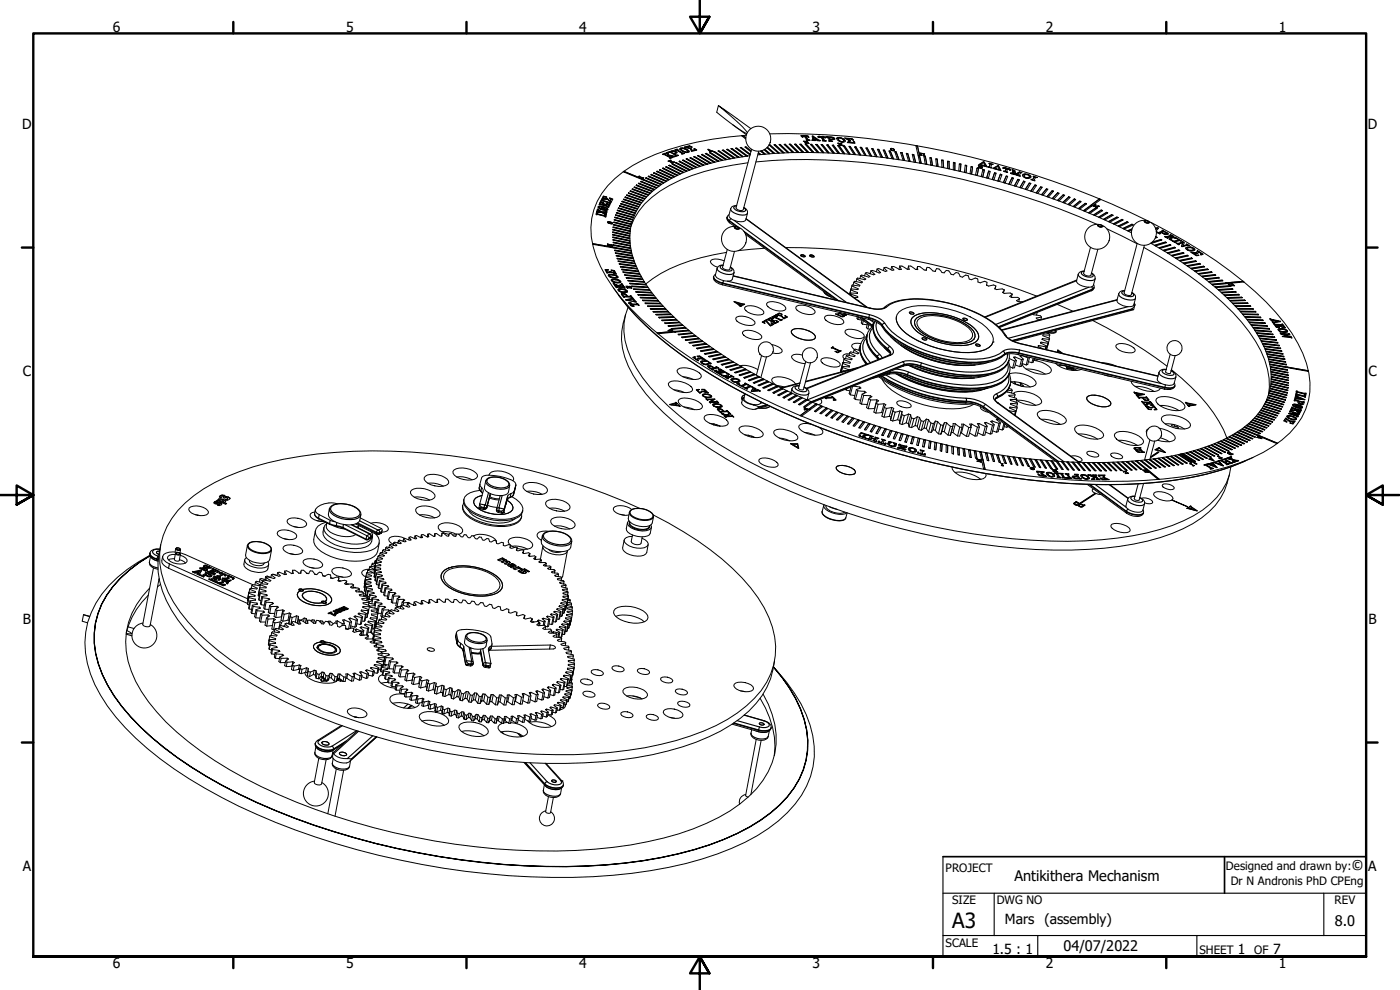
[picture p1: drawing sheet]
<svg xmlns="http://www.w3.org/2000/svg" width="420mm" height="297mm" viewBox="0 0 420 297" stroke-linecap="round" stroke-linejoin="round" font-family="sans-serif">
<defs><g id="words">
<text font-size="6.3" x="285.8" y="278.5">A3</text>
<g font-size="4.4">
<text x="405.6" y="261">©</text>
<text x="304.5" y="264.3">Antikithera Mechanism</text>
<text x="400.6" y="277.8">8.0</text>
<text x="319.2" y="285.4">04/07/2022</text>
</g>
<g font-size="4.2">
<text x="33.9" y="9.6">6</text>
<text x="103.8" y="9.6">5</text>
<text x="173.9" y="9.6">4</text>
<text x="243.8" y="9.6">3</text>
<text x="313.9" y="9.6">2</text>
<text x="383.8" y="9.6">1</text>
<text x="6.6" y="38.7">D</text>
<text x="410.5" y="38.7">D</text>
<text x="6.8" y="112.9">C</text>
<text x="410.7" y="112.9">C</text>
<text x="6.9" y="187.2">B</text>
<text x="410.7" y="187.2">B</text>
<text x="6.8" y="261.4">A</text>
<text x="410.6" y="261.4">A</text>
<text x="301.6" y="277.4">Mars</text>
<text x="313.4" y="277.2">(assembly)</text>
<text x="297.8" y="286.2">1.5 : 1</text>
<text x="371.5" y="286.2">1</text>
<text x="382.1" y="286.2">7</text>
<text x="33.9" y="290.5">6</text>
<text x="103.8" y="290.5">5</text>
<text x="173.9" y="290.5">4</text>
<text x="243.8" y="290.5">3</text>
<text x="313.9" y="290.5">2</text>
<text x="383.8" y="290.5">1</text>
</g>
<g font-size="3.5">
<text x="283.8" y="261.7">PROJECT</text>
<text x="367.9" y="261">Designed and drawn by:</text>
<text x="369.4" y="265.7">Dr N Andronis PhD CPEng</text>
<text x="285.8" y="271.3">SIZE</text>
<text x="299.1" y="271.3">DWG NO</text>
<text x="400.5" y="271.3">REV</text>
<text x="283.8" y="284">SCALE</text>
<text x="360" y="286.2">SHEET</text>
<text x="376.4" y="286.2">OF</text>
</g>
</g></defs>
<!-- layer: Visible Narrow (ANSI) -->
<g fill="none" stroke="#000" stroke-width=".34">
<path d="M217 79.6l-.6 .1-.3 .3a2.62 2.62 0 0 0 3.7 .9l-.6-.7M218.2 65.3v.3l.7 .7M218.2 65.1v.4l.7 .7M218.9 66.3v.5M218.9 66.3l2.2 1.7M218.9 66.2l2.6 1.9M218.9 66.2v.1M219.3 62.6a3.5 3.5 0 0 0 3.5 1.9h.8l.7-.5M219.4 65.6l-.5 .6M220.3 66.1l33.7 24.6M220.4 68.2l.1 .2a1.06 1.06 0 0 0 1.4 .2M220.5 68.1a.8 .8 0 0 1 1.2 .5 .9 .9 0 0 1-1.2-.5z"/>
<path d="M221.1 61.8l-.9 .3a2.54 2.54 0 0 0 3.6 1l-.6-.8M223.3 69.4l28.4 20.8M223.5 69.8l27.9 20.4M223.9 65.7l36.2 26.5M240.5 76.6a.82 .82 0 0 1 1.1 .3 .78 .78 0 0 1-1.1-.3zM243.1 76.7a.88 .88 0 0 1 1.1 .3 .88 .88 0 0 1-1.1-.3zM329.4 67.6a1.01 1.01 0 0 0 1.5 .4M329.6 67.5a.9 .9 0 0 1 1.2 .4 .8 .8 0 0 1-1.2-.4zM343.4 66.4l.1 .2a1.06 1.06 0 0 0 1.4 .2M343.6 66.3a1.01 1.01 0 0 1 1.2 .4l-.1 .1a.8 .8 0 0 1-1.1-.5zM185.7 88.6a97.6 97.6 0 0 0 28.1 24 243.3 243.3 0 0 0 88 30.4 172.3 172.3 0 0 0 55.7 .2 74.3 74.3 0 0 0 16.1-4.8M214.1 83.1a2.27 2.27 0 0 0 1.9 1.7l.9 .3"/>
<path d="M214.2 83a2.18 2.18 0 0 0 1.8 1.7l1 .2 .1-.7M215.2 80.5a2.03 2.03 0 0 0 1.8 1.5 3.2 3.2 0 0 0 3.3-.2M216.9 85.1l-.1 .4M216.9 85.1l43.8 10.2M218.3 84.4l42.6 10M220 82.8l41.1 9.7M258.4 95.3l3.3 2.4 .6-.8M258.7 95.4l3.3 2.4M260.6 95.8l.1-.4a7.4 7.4 0 0 1 4.1 2.2M260.7 95.3a7.1 7.1 0 0 1 4.1 2.2l.1-.3 .7-.2M260.9 94.4a7.6 7.6 0 0 1 5.5 3.8 31.8 31.8 0 0 0 16.4 8.4 29.9 29.9 0 0 0 15.8 .2l1.4-.6a5.8 5.8 0 0 1 6-1.2M260.9 94.4l-.2 .9"/>
<path d="M261.1 95.9l1.2 .9M261.1 92.5a5.5 5.5 0 0 0 6-1.2 21.1 21.1 0 0 1 12-1.3 39 39 0 0 1 20.3 8l1.3 1.3a7.4 7.4 0 0 0 5.5 3.8M261.1 92.4v.1M262 97.9l-.3-.2v.4M262 98.3a4.1 4.1 0 0 0-.2 5.5l3 3.6M262.2 97.4a5.5 5.5 0 0 0 1.5 4.7l2.7 2.7a10.1 10.1 0 0 1-4.4-6.2l.2-1.1M263.1 96.7a5.2 5.2 0 0 0 1.3 4.8l3.7 3.7v.5l-.3 .5-.5 .4M264.8 97.6a21.5 21.5 0 0 0 10 7.5 43.4 43.4 0 0 0 20.3 3.6 11.1 11.1 0 0 0 6.4-2.4M264.8 97.6v-.1a21.5 21.5 0 0 0 10 7.5 43.7 43.7 0 0 0 20.4 3.5 11.1 11.1 0 0 0 6.3-2.3v-.3l-.5-.5M264.8 97.6v.5M266 92.1l-.6 .2M299.7 98l28.1-11.2-28 11.3"/>
<path d="M316.7 99.2v.3a1.75 1.75 0 0 1-2 .2M323.1 84.2l-27.4 11M323.6 82.3a3.5 3.5 0 0 0 3.6 1.9l.7-.1 .8-.5M325.4 81.4l-.9 .4a2.58 2.58 0 0 0 3.6 .9l-.6-.7M326.8 86.2l-28 11.2M327.7 86l.1 .8 .5-.5M328.3 86.4l-.8 .8M335.2 90l-34.5 9.1M335.7 88.1a1.98 1.98 0 0 0 1.9 1.6 4.6 4.6 0 0 0 3 .1l.2-.3M337.5 87.3l-.9 .4a2.67 2.67 0 0 0 3.7 .9l-.6-.7M338.5 92l-35.9 9.5M340.6 91.5l-.4 .1"/>
<path d="M223.3 119.5h-.4M237.7 116.7a3.8 3.8 0 0 0 4.3 1.8l.7-.5M239.9 115.8h-.8l-.4 .2-.1 .4a3 3 0 0 0 3.5 .9l.1-.3-.9-.8M240.1 115l-5.6 1.5M256.6 110.6l-14.9 4M258.2 103.7a6 6 0 0 0 1.9 5.5M258.2 103.5a6 6 0 0 0 2.1 5.7M260.1 101.3a4.5 4.5 0 0 0 0 6.1l1.1 1.4M260.2 100.6a5.9 5.9 0 0 0 1.7 5.1l2 2M260.2 100.4a5.9 5.9 0 0 0 1.8 5.2l1.3 1.4 .1-.3 .6-.3M263.4 107.6l-.1-.5 .5 .7M264.5 112.8a52.1 52.1 0 0 0 25.5 7.7l-.3 .4"/>
<path d="M264.6 112.8a51.7 51.7 0 0 0 25.4 7.6l-.1-.9M265.9 112.5a51.4 51.4 0 0 0 24 7M266.2 114.4a47.7 47.7 0 0 0 24 6.5M266.5 105.2l-.1-.4 .5 .5 .4 .9M266.8 106.5l.5 .1M267.1 104l-.7 .6 .9 1.1v.5M267.2 111.7a12.5 12.5 0 0 1 7.7 1.7 43.5 43.5 0 0 0 22.5 2.5 7.2 7.2 0 0 0 5.6-4.2M267.2 111.7l-3.5 1.1M267.2 111.7l-2.6 .7M267.2 111.4v.3M267.3 106.6l-25.1 10M270.9 108.5l.5 .5-.1 .4"/>
<path d="M270.9 108.5l-28.7 11.5M271.2 112.6a46.1 46.1 0 0 0 20.1 4.4M271.3 109.4l-27.7 11.2M271.3 109.4l-27.8 11.2M271.4 103.9a40.6 40.6 0 0 0 20.1 5.3M272.8 111.7l-.5 .9a9.3 9.3 0 0 0-5.2-.7l-.3 .4M274.8 109.9a43.7 43.7 0 0 0 16.8 3.2M276.6 108.9l-.4 1a5.8 5.8 0 0 0-5-.2l-.2 .2M289.9 119.5a10.9 10.9 0 0 1 5.9 1.9M298.7 119.7l.7-.7-.8 .8M301.5 106.3l-.2 .3M301.5 100.5l.5 .3"/>
<path d="M302.4 106.2a4.1 4.1 0 0 1-2.6 3.9 22.8 22.8 0 0 1-12.5 1.3 52.6 52.6 0 0 1-12-2.9 8.2 8.2 0 0 0-4.4 0M302.5 109a4.2 4.2 0 0 1-3 5.1 24.8 24.8 0 0 1-13.2 1.2 57.6 57.6 0 0 1-14.8-4.1l-2.6-.5M302.7 112.6a4.9 4.9 0 0 1-3.7 5.6l-.6 .4-.2 .4v.6l1.1 1.2M302.8 108.2a5.8 5.8 0 0 1-4.1 3.5 32 32 0 0 1-17-.2l-5.5-1.6v.4M302.8 108.1a5.8 5.8 0 0 1-4.1 3.5 35.5 35.5 0 0 1-19.7-1 15.2 15.2 0 0 0-6.9-1.4l-.8 .2M302.9 111.9a5.8 5.8 0 0 1-3.8 3.5 34.8 34.8 0 0 1-18.9-.2l-2.7-.7-5.2-1.9v.4M303.1 115.6a6.1 6.1 0 0 1-3.8 3.6l-.3 .3M303.2 115.4a5.9 5.9 0 0 1-3.8 3.6l-.4-.8M303.7 102.2l36-9.5-35.8 9.6M305.8 106l-.2 .4M305.8 106a6 6 0 0 0-4.3 .3M305.8 106l43.7 10.4"/>
<path d="M305.8 106l43.8 10.2M306 105l-.2 .9a4.4 4.4 0 0 0-4.3 .4M306 105l42.6 10.1M306.2 103.1l41.3 9.8M306.2 103.1h.1M322.2 111.1v.1M347.8 111.7a3.8 3.8 0 0 0 4.3 1.9l.8-.5M349.5 116.4l-.1 .3M349.6 116.2l-.1 .2M349.8 115.5l-.2 .7M350 110.9h-.7l-.5 .2-.1 .3a3 3 0 0 0 3.6 1l-.3-.8-.5-.3M352.6 115.9a1.84 1.84 0 0 1-2.2 .6l-.9-.1"/>
<path d="M352.6 115.8a2.02 2.02 0 0 1-2.2 .6l-.8-.2M214.3 127.2l-.1 .3M215 127.4l.3 .3M215.8 127.7l.2 .2M224.6 130.6l-.1 .2M225.6 130.9v.1M226.5 121.4l-.3 .1M228.9 120.8l-.6 .2M230.2 121.4l-2.5 .8 2.6-.7M295.1 122.2l.1 .4M295.1 122.2l22.3 16.2M295.2 122a8.6 8.6 0 0 0-5.2-1.5 10.4 10.4 0 0 1 5.1 1.7"/>
<path d="M295.2 122l22.4 16.4M295.2 122l-.1 .2M295.8 121.4l-.6 .6M295.8 121.4l23.5 17.1M299.3 120.8l24.4 17.9M299.3 120.8l.3 .1M64.4 150.6v.1M64.8 150.9v.1M65.1 150.9v.1M65.4 150.8v.1M65.6 151.5l-.1 .1M65.7 149.7v.1"/>
<path d="M65.9 151.3v.2M66.1 148.7v.2M66.2 150.9v.1M67.1 149.3h-.1M67.1 150.5l-.1 .2M67.1 149.8v.2M67.3 148.6v.2M68.2 149.7v.1M68.5 149.1v.2M69 149.5v.1M94.4 154.1l.5 1 .7 .4M95.6 155.5v.2"/>
<path d="M95.6 155.5l3.3 1.6M95.8 154.4l-.2 1.1M98.8 152.7a3 3 0 0 0 2.5 2.5 7.4 7.4 0 0 0 6.7-.1l.3-.6M98.9 157.1l2 .6M98.9 157.1v.2M99.1 156.1l-.2 1M99.7 151.8a7.4 7.4 0 0 1 8.1 1.4l.3 .6a2.05 2.05 0 0 1-2.4 1.7 7.7 7.7 0 0 1-6.2-2.1l-.3-.6 .1-.6zM100.9 157.7l-.1 .2M101.1 156.8l-.2 .9M103 158.5l-.1-.2 7 3.5M103.1 157.3l-.2 1-2-.6M105.5 157.5l5.4 2.7"/>
<path d="M107.1 157l5.8 3M107.4 156.9l5.5 2.8M107.9 156.3l5.5 2.7M112.9 160l.1 .3M112.9 160h1M112.9 159.7l1.1 .1M112.9 159.7v.3M113.4 159l-.5 .7M113.4 159h.2M113.6 159l.4 .8M114 159.8l.5-.3v.3M114 159.8l-.1 .2"/>
<path d="M114.5 159.8l-.1 .2M114.5 159.8h.1M114.5 159.8l-.6 .2M114.5 158.6l-.9 .4M143.8 152.3l.6 .1-.4 .2M143.8 146.4l.1 .4 .9 1.3M144 151.2l1.5 .3M144.5 146.3l-.1 1.2M145.2 152.6v.3M145.3 152.3l-.9-.2v.3l.8 .2M145.3 152.3l-.1 .3M145.5 151.5l-.2 .8"/>
<path d="M145.5 151.5h.1M145.6 151.5l.4 .2 .1 .4M145.8 144.3a2.52 2.52 0 0 0 2.2 2.1 5.8 5.8 0 0 0 4.7-.2l.3-.5M146 152.4l-.8 .2M146 152.4h.1M146.1 152.1l-.8 .2M146.1 152.1l-.1 .3M146.4 143.6a5.7 5.7 0 0 1 6.1 1l.2 .6a1.87 1.87 0 0 1-2.3 1.2 5.5 5.5 0 0 1-4.3-1.8v-.5zM146.6 147.9l-1 3.6M147.1 148.6l-1.1 3.8M147.1 148.3l-1 3.8M149 153l.6 .5v.3"/>
<path d="M149 152.7l.7 .5M149.7 153.2l.9 .2-.1 .3-.9-.2zM149.7 152.3l-.4 .1-.2 .3M149.7 152.3l.2 .1M149.9 152.4l-.2 .8M149.9 152.4l1.4 .3-.2 1.1M150.7 148.7l-1 3.6M151.1 153.8l-.6-.1 .2 .3M152.1 149.9l-1 3.9M152.4 148.8l-.3 1.1M153.1 149.2l-1 .7M153.1 149.2l-.1 .1"/>
<path d="M153.3 148.1l-.2 1.1M154.1 148.4l-.3 .5-.7 .3M154.3 147.4l-.2 1M154.6 146.6l-.5 1.8M154.8 145.5l-.2 1M188.9 153.7a2.52 2.52 0 0 0 2.2 2 5.8 5.8 0 0 0 4.7-.1l.3-.5M189 156.8a2.36 2.36 0 0 0 2.2 1.8 4 4 0 0 0 3.4-.2l.3-.4M189 156.6l-.2 .4a2.64 2.64 0 0 0 2.3 1.8 3.8 3.8 0 0 0 3.9-.6l-.1-.5M189.2 153.2a5.4 5.4 0 0 1 6.8 1.3v.5a2.91 2.91 0 0 1-3.1 .9 5.8 5.8 0 0 1-3.7-1.6l-.1-.6zM246.7 153.5a2.64 2.64 0 0 0 2.1 2.1 6.1 6.1 0 0 0 4.7 .2l.3-.4M326.8 145.3l11.2 8.2-10.9-8.2M328.7 145.4l9.2 6.8"/>
<path d="M332.9 145.4l5.6 4.1M338.4 149.8a3.8 3.8 0 0 0 4.3 1.9l.8-.5M338.5 152.8l-.5 .6a5.7 5.7 0 0 0 4.9 .8l.3-.4M340.6 149h-.7l-.5 .2-.1 .3a3 3 0 0 0 3.6 .9v-.3l-.8-.8M343.2 154a2.12 2.12 0 0 1-2.6 .5l-2.6-1 .1 .5M36.2 173.5a24.6 24.6 0 0 0-5.5 28.9 55 55 0 0 0 14.9 18.9 135.6 135.6 0 0 0 37.2 21.9 226.7 226.7 0 0 0 99 16.3 113.3 113.3 0 0 0 39.4-9.4 42.2 42.2 0 0 0 17.1-13.6 24.3 24.3 0 0 0 1.9-23.7 47.1 47.1 0 0 0-8.1-12.7 37.4 37.4 0 0 1 10.3 22 24.6 24.6 0 0 1-8.4 19.4 56.7 56.7 0 0 1-21.1 12 151.3 151.3 0 0 1-55.4 6.3 221.9 221.9 0 0 1-90.7-24.1 96.7 96.7 0 0 1-30.3-23.8 35.5 35.5 0 0 1-8.2-18.9 24.5 24.5 0 0 1 7.9-19.5l5.5-4.7 3.3-2.1-6.2 4.4zM44.8 168.7a1.96 1.96 0 0 0 1.8 1.5l.8 .2M45 166.1a2.36 2.36 0 0 0 2.1 1.7v.4M45 165.9a2.36 2.36 0 0 0 2.1 1.8l.3-.8M47.4 166.9h.2M47.5 167.8l-.4-.1 .4 .3M48 164.8l-1.7 .1-.5 .7 .2 .5 1.4 .8"/>
<path d="M50.8 169.2l-.2 1.3M52.7 166.1a.96 .96 0 0 0 1.4 .2M52.7 164.7a1 1 0 0 0 1.5 .3M52.9 165.9a.77 .77 0 0 1 1.1 .3 .77 .77 0 0 1-1.1-.3zM52.9 164.6a.82 .82 0 0 1 1.2 .1l-.6 .3zM74.3 163.6a2.52 2.52 0 0 0 2.2 2.1 5.8 5.8 0 0 0 4.7-.2l.3-.5M74.6 163.2a3.7 3.7 0 0 1 3.5-.6 4.3 4.3 0 0 1 3.2 1.8v.6a2.91 2.91 0 0 1-3.1 .9 5.5 5.5 0 0 1-3.6-1.6l-.2-.6zM89.8 176.9a.78 .78 0 0 1 1.2 .3 .78 .78 0 0 1-1.2-.3zM109.9 161.8l.8-.2-.3 .4M109.9 161.8v.2M111 160.3l.3 .8M111 160.3l-.9 .4-.2 1.1"/>
<path d="M111.1 160.2l-.1 .1M111.3 161.1l-.5 .2-.1 .3 .6-.3-.3 .3M111.3 161.1v.2l.1-.2M111.5 160.9l-.2 .2M113.9 160l-.2 .3M151.1 168.3l-.1 .1M151.8 168v.1M152.1 168.8v.1M152.6 169.4l-.1 .1M152.9 168.5v.1M153.2 169.9v.1M153.3 169.4l-.1 .1"/>
<path d="M154.2 169.7l-.1 .2M154.4 169.4l-.1 .1M156.1 171.4v.1M156.3 170.5l-.1 .1M156.4 171.6l-.1 .1M156.6 170.6l-.1 .1M157.1 171.7v.1M157.5 171.3v.2M162.8 160.8a2.67 2.67 0 0 0 2.2 2.3 6.8 6.8 0 0 0 6.3 0l.3-.6M163.3 160.1a6.6 6.6 0 0 1 7.1 .5l1 1.2a1.84 1.84 0 0 1-2.3 1.6 6.7 6.7 0 0 1-5.9-2.1l-.1-.6zM95.2 194.3v.1M95.6 193.9a3.9 3.9 0 0 1 5 .7l.1 .5a2.14 2.14 0 0 1-2.6 .7 3 3 0 0 1-2.6-1.5z"/>
<path d="M96.3 192.4h.8l.3 .4h-.8zM96.6 180.6a.82 .82 0 0 1 1.2 .2 .82 .82 0 0 1-1.2-.2zM100.6 184v.1M100.9 195.4h.1M101 183h.1M101.1 182.8v.2M101.7 183.5l-.1 .1M101.9 182.9l-.1 .1M102.1 183.5v.1M102.6 182.9v.1M103.1 183v.1M103.3 182.6v.1"/>
<path d="M103.8 182.7l-.1 .1M111.3 189.7l.8 1M111.9 191.6l-.1 .1M136.8 190.8v.4M137 190l-.2 1.1 .4 2M137.2 193.1l.8 1M137.2 193.1v.1M137.4 192l-.2 1.1M138 194.1l.1 .2M138.3 193l-.3 1.1M139 195.2l.7 4.1M139.2 194l-.2 1.1-1-1"/>
<path d="M139.7 190.9a3.7 3.7 0 0 0 4 2.2 2.17 2.17 0 0 0 2.5-1M139.7 199.3l.7 .1-.4 .3M139.7 199.3v.1M140.1 190.5a4.4 4.4 0 0 1 5.9 1.1 1.78 1.78 0 0 1-2.2 1.1 4.4 4.4 0 0 1-3.8-1.7zM140.8 194.2l.8 4.2M141.3 199.5l-.1 .3M141.4 199.2l-.9-.1-.1 .3 .9 .1M141.4 199.2l-.1 .3M141.4 198.4v.8M141.4 198.4l-1.4-.2-.3 1.1M141.5 195.8l2.8 .2M141.6 198.4l.4 .3"/>
<path d="M141.6 198.4h-.2M142 199.2l-.7 .3M142 199l-.6 .2M144.2 195.4l.7 4.3M144.2 195.1l.8 4.1M144.9 194.6l.8 4.2M145 199.2l.1 .5 .7 .2-.2 .4M145 199.2l.8 .5M145.7 198.8l-.7 .4M145.7 198.8l.1 .1M145.8 199.7l.9 .1-.1 .3-.8-.2zM145.8 198.9v.8"/>
<path d="M145.8 198.9l1.5 .1M146.9 195.1l-.1 .1M146.9 195.1l-.3 .1M147.1 194l-.2 1.1M147.4 194.4l-.5 .7M165.1 193.5l-.2 1.2M96.4 202.9l.2 .4-.2 1M96.9 203l-.3 .3 .7 .5-.3-.8M97.5 203.8l-.2 .3h.7M98.1 204.1l-.2 .3M98.6 203.9l-.3 .2M101.3 203.5l.1 .2"/>
<path d="M101.4 203.7l.9 .4M101.4 203.7l.1 .3M101.4 203.5v.2M101.5 203.5l.6 .3M102.3 204.1l-.1 .3M102.3 204.1h.1M102.4 204l-.1 .1M102.7 217.7l-7 4.5M106.9 215.1l-.1 .1M107 219.2l-7.3 4.7M107.6 219.4l-7.5 6.8M122.4 211.3l-1.2 1.1"/>
<path d="M123.4 211.7l-1 .8M123.5 211.7l-1 .8M147.1 200.1h-.5l.2 .3M150.6 219.6l.5 .6M220.1 217l7.5 2.1M220.3 216.9l7.4 2.1M221.2 216.2l6.8 1.9M223.4 214.6l5.8 1.7M225.4 220a3.4 3.4 0 0 0 4.4 1.6l.7-.6M227.6 219.1v.4M227.7 219l-.1 .1M228 218.1l-.3 .9"/>
<path d="M229.2 216.3a1.49 1.49 0 0 1 1.6 1.5 2.99 2.99 0 0 1-2.8 .3M229.3 216.2l-.1 .1M231.4 218.5a2.31 2.31 0 0 1-2.7 .9l-1.1-.3M231.4 218.3a2.42 2.42 0 0 1-2.7 .9l-1-.2M94.5 225.8a3.4 3.4 0 0 0 4.4 1.6l.8-.6M94.6 223a2.38 2.38 0 0 0 2 1.8 5.1 5.1 0 0 0 3.5-.1l-.4-.8M94.6 223.2a3.5 3.5 0 0 0 4 2l1.5-.3M95.2 222.2h.5M95.7 222.2l-.3 .3a1.94 1.94 0 0 0 1.9 1.6h1.8l.6-.2M99.7 229a3.4 3.4 0 0 0 4.4 1.6l.8-.6M100.1 224.9l-.2 .3M103.5 222.7l-3.4 2.2"/>
<path d="M103.9 222.3l-3.8 2.6M111.9 220.8l-7.7 6.8M112.9 221.1l-7.4 6.8 7.5-6.8M155.4 220l1 1.1M157.5 228.8l5.9 6.5M157.7 228.8l5.8 6.4M159 228.8l5.2 5.8M163.1 237.1a2.04 2.04 0 0 0 1.9 1.6 2.99 2.99 0 0 0 3.2-.5M163.4 235.3a5 5 0 0 0 5.4 .7l.3-.3M163.4 235.3l.2 .4M163.5 235.2a5 5 0 0 0 5.4 .7l.2-.4M163.5 235.2l-.1 .1"/>
<path d="M163.6 229l4.7 5.2M164.2 234.6h-.3l-.4 .6M168.3 234.2l.2 .4a1.53 1.53 0 0 1-2.1 .9l-.9-.2-1.3-.7M168.3 234.2l.4 .1"/>
</g>
<!-- layer: Visible (ANSI) -->
<g fill="none" stroke="#000" stroke-width=".3">
<path d="M215.6 31.7l-.5 2a54.8 54.8 0 0 0 9 6.4M219.9 37.4l4.1 3M225.3 38.6l-9.7-6.9a58.1 58.1 0 0 1 8.7 8.1M180.5 60l-.2 .3M180.6 59.8l2.8 .9-.2 .5-2.5-1-.1 .2-.3-.1zM180.6 59.8l.1 .4 2.3 .7M181 59.6l1.2 .1 .9 .7 .3-.7M181.1 58.8l1 .4-.8-.1-.3 .5h1.3l.8 .7 .3-.6-.5-.2 1 .2-.5 .9-1.2-.8h-1.6zM181.1 58.8v.2M181.9 59.2l-.8-.2-.5 .8M182.1 59.1v.1M182.3 59.6l-.1 .1"/>
<path d="M183 59.4l.9 .4M187.1 51.5l.1-.1 5.9 2.4-.2 .2zM187.1 51.5l.1-.1 5.9 2.4M187.2 59.7l5 1.6-.2 .2-4.9-1.6zM187.2 59.7l-.1 .2 5 1.6M187.2 51.4h.1M187.6 59.2v.1M187.7 59.1l4.9 1.6-.2 .2-4.9-1.6zM187.7 59.1l4.8 1.8M188.1 58.4l4.9 1.7-.1 .2-4.9-1.7zM188.1 58.4v.2l4.9 1.7M188.6 58l.1-.1 4.8 1.6-.1 .2z"/>
<path d="M188.6 58h.1M188.7 57.9l4.8 1.8M189.1 57.4l4.9 1.7M189.2 57.2l4.9 1.8-.2 .2-4.8-1.8zM189.2 57.2v.1M189.7 56.8l.1-.2 4.8 1.8-.1 .2zM189.8 56.8h-.1M189.8 56.6l4.7 1.9M190.2 56.2l.2-.1 4.8 1.8-.2 .1zM190.3 56.2l4.8 1.8M190.4 56.1v.1M191 55.6v.1"/>
<path d="M191.1 55.5l4.7 1.8-.1 .2-4.8-1.8zM191.1 55.5l4.6 1.9M191.6 55.1l.1-.2 4.8 1.9-.2 .2zM191.6 55.1l4.7 1.8M191.7 53l1.3 .5M191.7 54.9v.2M191.8 52.9l-.2 .1 1.3 .5M191.9 52.8v.2M192.2 54.5l.2-.1 4.7 1.9-.2 .1zM192.4 54.5l-.1 .1M192.4 54.4l4.6 2M192.9 53.5h.1"/>
<path d="M193 53.4v.1M193 54l.2-.2 4.6 2-.2 .1zM193 53.3l.2 .1-.3 .1M193.1 54l4.6 1.9M193.2 53.8l-.1 .2M193.7 53.5l.2-.2 4.6 2-.2 .1zM193.9 53.5h-.1M193.9 53.3l4.5 2.1M194.5 52.9l.2-.1 4.6 2-.2 .1zM194.7 52.8l-.1 .2 4.5 1.8M195.3 52.4l.2-.1 4.6 2-.3 .1zM195.5 52.4l-.1 .1"/>
<path d="M195.5 52.3l4.4 2.1M196.1 51.9l.2-.1 4.5 2-.2 .2zM196.3 52l4.4 1.9M196.3 51.8v.1M197 51.5l.2-.2 4.5 2.1-.3 .1zM197.2 51.5h-.1M197.2 51.3l4.3 2.2M197.9 51l.2-.1 4.4 2-.2 .2zM198 51l4.4 2M198.1 50.9v.1M198.8 46.3l.7-.3 .3 .1-.3 .1 .9 .5-.2-.7-.4-.1 .6-.2 .3 .1-.2 .1 .2 .6 2.1 .4-.6 .2-1.5-.4 .7 .5 .4 .1-.6 .2-.3-.1 .2-.1zM198.8 50.5l.2-.1 4.4 2.1-.3 .1z"/>
<path d="M199 50.5l-.1 .1M199 50.4l4.2 2.2M199.5 46.2l.9 .5M199.5 46v.1M199.6 46.2l-.7 .1M199.7 50.1l.3-.1 4.3 2.1-.3 .1zM199.9 50.1v.1M200 50l4.1 2.2M200.4 45.7v.1M200.5 45.9l.1 .7 2 .4M200.5 45.9l-.6 .1M200.6 45.6l1.7-.4 .9 .5-.8 .5 1.2 .4-.7 .3-.2-.1 .2-.1-1.8-1z"/>
<path d="M200.7 46.5l-.1 .1M200.7 46.7v.3l1 .3M200.7 49.6h.3l4.2 2.1-.3 .1zM200.7 45.7l1.6-.3 .8 .5 .1-.2M200.8 48.3l-.1 .1M200.8 46.9l-.1 .1M200.8 48.2l-.3 .1 1.3 .6M200.8 49.7l4.3 2.1M200.9 48.3l.4 .2M201 49.6l-.1 .1M201.1 47.3l-.1 .2M201.2 48.2h.1"/>
<path d="M201.3 48l-.3 .1 .2 .1 .1 .5M201.3 48.1v.1M201.3 45.6l.9-.2 .6 .4M201.4 47.2v.2M201.4 48.7h.7M201.4 48.5l.9 .1M201.4 48.4l-.1-.3 .1 .4M201.4 48.7h.1M201.5 48.8h.3M201.6 47.1v.2M201.7 49.3l.2-.2 4.3 2.2-.3 .1zM201.7 45.2l-.1 .2"/>
<path d="M201.9 48.8h.1l-.4 .1M201.9 49.3h-.1M201.9 49.1l4.1 2.3M202.1 45.2l-.1 .2M202.1 47v.1M202.1 48.7l.4-.1-.2 .1M202.3 45.2v.2M202.4 48.6l-.3 .1M202.4 46.8l-.1 .2M202.4 46.2l.8 .5h.3M202.5 45l.7-.3 .3 .2h-.3l2.3 1.1-.8 .3-.2-.2 .2-.1-1.8-1zM202.6 46.8l-.1 .1"/>
<path d="M202.6 45.1l.6-.2 1.8 1.2h.3M202.6 45.4v.1M202.7 46h-.5M202.7 48.8h.2l4.2 2.1-.3 .1zM202.7 45.9l-.6 .3-.8-.6 .8 .6M202.8 48.9l4.2 2.1M202.9 46.7l-.1 .1M202.9 48.8v.1M203 45.5l-.1 .2M203.2 46.6v.1M203.2 44.7v.2M203.4 46.5v.1"/>
<path d="M203.8 48.5l.2-.2 4.1 2.2-.3 .2zM203.9 48.5h.1M204 48.3v.2l3.9 2.1M204 44.7a2.52 2.52 0 0 1 2.8 .9M204.2 44.4a2.48 2.48 0 0 1 2.6 1.1 2.21 2.21 0 0 1-2.8-.9zM204.2 44.4v.2M204.4 44.6a1.9 1.9 0 0 1 2 .9M204.4 44.4v.1M204.5 44.8l-.1-.2a1.59 1.59 0 0 0 2 1M204.5 45l.3 .2M204.6 44.9h-.2M204.7 46l-.1 .2"/>
<path d="M204.8 45.3l.2 .1M204.8 48.1l.3-.1 4 2.2-.3 .1zM204.8 44.4v.1M204.9 48.2l4.1 2M205 46v.1M205.1 45.3l.4 .2-.1 .1M205.1 48l-.1 .1M205.2 45.9v.1M205.2 44.4v.2M205.4 44.1l1.5-.4 .9 .4-.9-.2-.9 .2 1.4 .4 .2 .6 1-.2-.4-.3 .9 .4-1.6 .5-.3-.9zM205.5 45.5l.2 .2M205.6 44.2l1.3-.4 .7 .4"/>
<path d="M205.6 44.5l-.1 .2M205.7 45.5l.3 .1v.1M205.9 47.7l.3-.1 4 2.3h-.3zM206 45.6l.2 .1M206 44.1l1.3 .5 .3 .6 1-.3M206.1 44.7l-.1 .2M206.1 47.7l-.1 .1M206.2 47.6l3.8 2.3M206.2 45.6l.1 .1M206.4 44.9l-.1 .2M206.7 45.2v.1M206.8 45.4v.1"/>
<path d="M206.9 43.7v.1M207 47.4l.3-.1 3.9 2.2-.3 .1zM207.1 47.4l4 2.2M207.3 47.3v.1M207.4 44.5l-.1 .1M207.6 45.1v.1M208.2 47l.2-.1 3.9 2.3-.3 .1zM208.3 47.1l3.9 2.2M208.4 44.7l.6 .4M208.4 46.9v.2M208.5 44.6l-.1 .1M209.3 46.7l.3-.1 3.8 2.3-.3 .1z"/>
<path d="M209.5 46.8l3.8 2.2M209.6 46.6l-.2 .2M210.5 46.4l.3-.1 3.8 2.3-.4 .1zM210.6 46.5l3.8 2.2M210.8 46.3l-.1 .1M211.7 46.1l.3-.1 3.7 2.3-.3 .1zM212 46.2l3.6 2.2M212 46l-.2 .2M212.5 44.9l.6 .7 .2-.2M212.5 44.8l1.3 .6M212.6 44.9l.1 .1M212.7 45.1l.4 .4"/>
<path d="M212.7 44.9l.9 .6M212.9 45.8l.3-.1 3.7 2.4-.4 .1zM213 45.5h.3M213.1 45.9l3.6 2.2M213.2 45.7v.2M213.8 45.3l.1 .1M213.9 45.3l-.4 .1h.2M214.2 45.5h.3l3.6 2.3-.4 .1zM214.5 45.6l3.4 2.3M214.5 45.5l-.2 .2M215.4 45.3l.4-.1 3.5 2.4-.4 .1zM215.6 45.4l3.5 2.2"/>
<path d="M215.8 45.2l-.1 .2M216.7 45.1l.4-.1 3.5 2.4h-.4zM217 45.1l3.3 2.3M217.1 45l-.2 .2M218.1 44.8h.3l3.4 2.3-.4 .1zM218.2 44.9l3.4 2.3M218.4 44.8v.1M219.4 44.6h.4l3.3 2.4h-.4zM219.7 44.7l3.2 2.3M219.8 44.6l-.3 .1M220.7 44.4h.4l3.3 2.4h-.4zM220.9 44.5l3.3 2.3"/>
<path d="M221.1 44.4v.1M222.2 44.4l2.9 2M222.5 44.2l-.1 .2M222.6 40.8l.4-.1 .8 .7M223 40.7h-.4l1.2 1M223 40.7l.8 .6M223 40.7h.1M223.6 44.2h.3M223.9 44.1h-.4l1.8 1.4M223.9 44.1l1.5 1.3M223.9 44.1l1.5 1.1M223.9 40.6a88.9 88.9 0 0 0-30.8 7.3 29 29 0 0 0-13.9 12.5 20.5 20.5 0 0 0-.3 16.5 54.3 54.3 0 0 0 16.7 21.6 163.7 163.7 0 0 0 43.5 25.7 257.2 257.2 0 0 0 93.6 20.2 114.1 114.1 0 0 0 39.3-5.5 37.2 37.2 0 0 0 17-11.2 20.3 20.3 0 0 0 2-21.7 59.3 59.3 0 0 0-17.9-21.6 152.6 152.6 0 0 0-27.7-17.7"/>
<path d="M224.5 48.8a63.9 63.9 0 0 0-26.4 8.5 21.5 21.5 0 0 0-8.8 10.7M225 46.7a63.9 63.9 0 0 0-26.3 8.5 19.4 19.4 0 0 0-9.7 15.7 27.9 27.9 0 0 0 6.5 16.8 93.6 93.6 0 0 0 28.1 23 223.1 223.1 0 0 0 73.9 25.4 159.1 159.1 0 0 0 54 .7 54.9 54.9 0 0 0 21.2-8.1 18.4 18.4 0 0 0 7.9-21.3 42.4 42.4 0 0 0-11.7-17.4 113.1 113.1 0 0 0-23.5-17M225.2 46.3l-2.7-2.1-.4 .1 3 2.2M225.6 44.8l-4.7 17.5a1.55 1.55 0 0 0 2.2 .6l4.6-17.5M226.9 48.6a189.4 189.4 0 0 1 61.9 5.2 238.8 238.8 0 0 1 40.4 13.5M227.4 46.5a188.6 188.6 0 0 1 61.7 5.1 226.6 226.6 0 0 1 50.5 18.2M227.6 45.9l.6 .4M227.6 45.7l.7 .6-.3 .1-.5-.4M228.4 45.3l1.1 .9M228.5 45.2l1.2 1-.4 .1-1.1-1M229.4 44.9l1.5 1.2M229.5 44.8l1.6 1.3h-.4l-1.4-1.2"/>
<path d="M230.3 44.2l2 1.8M230.3 44.1l2.2 1.9h-.4l-2-1.7M230.8 43.5h.3l2.8 2.4h-.4l-2.7-2.4M230.9 43.6l2.8 2.3M231 40.2a248 248 0 0 1 91.1 16.3 227.4 227.4 0 0 1 22.4 9.8M231.1 43.5v.1M232.2 43.4h.5l2.6 2.4-.4 .1zM232.4 43.5h.2M232.7 43.4l2.5 2.4M233.8 43.3h.4l2.6 2.5h-.5zM233.9 43.5h.2l2.5 2.3M234.2 43.3l-.1 .2"/>
<path d="M235.3 43.3h.4l2.6 2.4h-.5zM235.5 43.4h.2M235.7 43.3l2.4 2.4M236.9 43.3h.4l2.4 2.4h-.4zM237 43.4h.2l2.4 2.3M237.3 43.3l-.1 .1M238.4 43.3h.4l2.4 2.4h-.5zM238.5 43.4h.3M238.8 43.3l2.2 2.4M240 43.3h.4l2.3 2.4h-.4zM240.1 43.4h.3l2.1 2.3M240.3 40.7l2.1 .1 .4 .4-1.1-.3 1 1.1 .4 .1h-1.1l-.1-.2 .3 .1-.9-1.2h-.5l.2 .4h-.3z"/>
<path d="M240.4 43.3v.1M240.5 40.8l1.9 .1 .3 .3M240.8 40.8l.1 .4M241.4 42.5h.1M241.4 42.4h-.3l.8 .7M241.5 42.6l-.1-.2 1.2 .6M241.6 42.5l.4 .5M241.6 43.3h.4l2.2 2.4h-.4zM241.7 40.9l.9 1.2h.4M241.7 43.4h.3M241.9 43.1h.2M242 43.3l2.1 2.4"/>
<path d="M242.1 43h-.5l.2 .1M242.2 42.4l.6 .7-1.3-.4M242.2 42l-.2 .1M242.3 42.4l-.2 .1M242.4 42.4h-.5l.5 .6M242.4 40.8v.1M242.7 42l-.1 .1M243 42v.1M243.2 43.3h.4l2.1 2.4h-.4zM243.3 43.4h.3l2 2.3M243.6 43.3v.1M243.8 40.8l2.4 1.4h-1l-.1-.1h.3l-.3-.2-.9-.1v.2l.5 .2-.9-.1-.1-.1h.2z"/>
<path d="M243.8 40.9l2 1.3 .3-.1M243.9 42l-.1 .1M244 40.8l-.1 .1M244.1 41.1l.8 .6M244.2 41.9v.2l.4 .1v-.2M244.2 41.7l.7 .1h-.8v-.7v.7M244.2 41.8v.3M244.8 43.3h.4l2.1 2.5h-.5zM245.2 43.5l1.9 2.3M245.2 43.3l-.3 .2M245.4 42.1l-.2 .1M245.5 41.1l.5-.1 .6 .3"/>
<path d="M245.5 41l.5-.1 .6 .4v-.3l.5-.1 .5 .3 .2 .2-.8-.3v.3l.5 .7 .5 .2h-1.1l-.1-.2h.3l-.6-.7-.5-.3-.4 .2zM245.5 41h.1M245.7 40.9l-.1 .1M245.8 42.1v.1M245.8 41.1v.2M246 40.9v.1M246.3 41l-.1 .1M246.4 43.4h.4l2 2.5-.4-.1zM246.5 41.1v.2M246.5 43.5h.3l1.9 2.3M246.6 41.1h.5l.5 .3M246.8 40.9l-.1 .1"/>
<path d="M246.8 43.4v.1M246.9 41.2v.4l.6 .7 .4-.1M247 41.4l-.1 .2M247.1 42.1l-.2 .2M247.1 40.9v.2M247.4 41v.2M247.5 42.1v.2M247.6 41.2v.1M247.8 41a3.4 3.4 0 0 1 2.6 .4l.2 .2-.2 .3-1.3-.1 .8 .6h-1.1l-.1-.2h.3l-.8-1.1zM247.9 41.1l1.5 .1M248.1 43.5h.4l1.9 2.4h-.5zM248.2 43.6h.3"/>
<path d="M248.5 43.5l1.8 2.4M248.7 41.2h.8l.6 .4M249 41.7l.8 .2M249 42.2l-.2 .2M249.1 41.8l.3 .6 .4-.1M249.4 41.2h.1M249.4 41.1v.1M249.5 42.3l-.1 .1M249.6 41.3h.3M249.7 43.5h.4l1.9 2.5h-.5zM249.9 43.7h.2M249.9 41.3l.6 .5"/>
<path d="M249.9 41.2v.1M250 41.7h-.1M250.1 41.6l-.3 .3-.8-.1-.3-.6 .3 .6M250.1 43.5l1.7 2.5M250.1 41.3v.1M250.4 41.4v.2M251.2 41.4a1.96 1.96 0 0 1 2.5 1 1.82 1.82 0 0 1-2.6-.9zM251.2 41.4l-.1 .2M251.4 43.6l.4 .1 1.7 2.4h-.4zM251.4 41.4l-.2 .1M251.4 41.3l.4 .1M251.5 42.9l.1 .2z"/>
<path d="M251.5 43.8h.3l1.6 2.3M251.5 43.1h.1M251.6 41.6v.2M251.6 41.9l.1 .2M251.6 41.8l-.1-.1a.93 .93 0 0 1 1.1-.1 .93 .93 0 0 1 .5 .9l.1-.2M251.6 41.8l.1 .2M251.7 43.1l.9 .1v-.2v.5l-.5-.1M251.8 41.3l.3 .1M251.8 43.5l.1 .2zM251.9 43.7h.2M252 43.7v-.2l.9 .2M252 43.4h.1l-.2-.2 .1 .2"/>
<path d="M252 42.2l-.3-.2 .2 .4M252.1 43.7l-.3 .1M252.1 43.3v.1M252.1 43.3l.4 .1M252.1 41.3v.1M252.1 42.3l-.1-.1 .1 .2M252.2 41.4l.3 .1M252.4 43.3l.1 .1M252.4 43l-.9 .1M252.4 42.4l-.3-.1 .3 .3M252.5 43.4v.1M252.6 41.4l.3 .3"/>
<path d="M252.6 43h-.2l.2 .2M252.6 42.5l-.2-.1 .2 .2M252.8 43.6l.1 .1M252.8 42.5l-.2 .1 .2 .1M252.9 41.6l.3 .2M252.9 43.7v.1M253 43.5v.3l-.9-.2M253 42.5l-.2 .2 .2-.1M253.1 43.8h.4l1.6 2.4h-.4zM253.2 42.4l-.2 .2 .1-.1M253.2 43.9h.2M253.2 41.7l.2 .4"/>
<path d="M253.4 41.4l2.3 .2 .5 .5-.7-.4-1.3-.1 1.1 .6-.5 .4 1.3 .1 .1-.3 .3 .1 .1 .5-2.3-.2 .6-.6zM253.5 41.9l.1 .4M253.5 43.8l1.5 2.4M253.6 42.1v.4M253.7 41.6l2 .1M254.2 41.6l1 .7M254.8 42.6l1.3 .1M254.8 43.9h.4l1.6 2.4h-.5zM254.8 44l.3 .1 1.5 2.2M254.9 42.2l-.5 .6M255.2 43.9l-.1 .2M255.7 41.6l.3 .5"/>
<path d="M256.1 42.6l.3 .1M256.5 42.5v.5M256.5 44.1h.4l1.5 2.4h-.5zM256.5 44.2h.3M256.9 44.1l1.3 2.4M258.1 44.2h.5l1.4 2.5-.5-.1zM258.2 44.4h.4l1.2 2.2M258.6 44.2v.2M259.8 44.4h.5l1.3 2.4h-.5zM259.9 44.5l.4 .1M260.3 44.4l1.2 2.4M261.6 44.6h.4l1.2 2.4h-.4z"/>
<path d="M261.7 44.7h.3l1.1 2.3M262 44.6v.1M263.3 44.8h.4l1.2 2.4-.5-.1zM263.4 44.9h.3M263.7 44.8l1.1 2.4M265 45h.5l1 2.4h-.5zM265.1 45.1l.3 .1 1 2.2M265.5 45l-.1 .2M266.8 45.2l.4 .1 1 2.4-.5-.1zM266.8 45.4h.4M267.2 44.7a.81 .81 0 0 0 1.2 .3v.2M267.2 45.3l.9 2.4"/>
<path d="M267.3 44.6v.1M267.4 44.8v.1M267.4 44.5v.1M267.5 44.9l-.1 .1M267.5 44.7l.6 .1v.4M267.5 45.1v-.2v.2M267.5 45h.1M267.6 44.5l-.1 .1M267.6 45.1h.2M267.8 44.6h.2M267.8 45.2h.3M267.8 44.6h-.2"/>
<path d="M268 44.7h.2M268.1 44.8l.1 .1M268.3 44.8l-.1-.1 .1 .2M268.4 44.9l-.1-.1 .1 .2M268.4 45v.2M268.5 45.5h.4l.9 2.4-.5-.1zM268.6 45.6l.3 .1 .8 2.2M268.9 45.5v.2M270.3 45.7l.4 .1 .8 2.4-.5-.1zM270.3 45.9h.4M270.7 45.8l.7 2.3M272 46l.5 .1 .6 2.3-.4-.1z"/>
<path d="M272 46.2h.4l.7 2.2M272.5 46.1l-.1 .1M273.8 46.3l.4 .1 .6 2.3-.5-.1zM273.8 46.4l.4 .1M274.2 46.4l.5 2.3M274.9 43.7l.4 .1 .7 2.8h-.5zM274.9 43.7l.4 .1 .7 2.8M275.5 46.6l.5 .1 .5 2.3-.5-.1zM275.5 46.8h.4l.5 2.2M276 46.7l-.1 .1M276.2 46l.2 .1M276.2 46.6l-.1-.1 .5 .1"/>
<path d="M276.4 46l.7 .2 .1 .5M276.5 46.5l-.1-.5v.6h.2M277.1 46.2l.2 .1M277.2 46.7l-.2-.1 .6 .1M277.3 46.9l.4 .1 .5 2.3-.5-.1zM277.3 46.2l.2 .6M277.3 47.1h.4M277.5 46.2l-1.5-.3 .2 .1v.5M277.5 46.2l-.2 .1v.5M277.7 47l.4 2.3M279.1 47.3l.4 .1 .4 2.2-.5-.1zM279.1 47.4l.4 .1 .3 2.1"/>
<path d="M279.5 47.4v.1M280.8 47.6l.5 .1 .2 2.2h-.4zM280.8 47.7l.5 .1M281.3 47.7l.2 2.2M282.6 47.9l.4 .1 .2 2.3-.5-.1zM282.6 48.1l.4 .1 .2 2.1M283 48v.2M284.4 48.3l.4 .1 .1 2.3-.5-.2zM284.4 48.5h.4M284.8 48.4l.1 2.2M286.1 48.7l.5 .1v2.2l-.5-.1zM286.1 48.8l.5 .2v2"/>
<path d="M286.6 48.8v.2M287.9 49.1l.5 .1-.2 2.2-.5-.1zM287.9 49.3h.4M288.4 49.2l-.2 2.2M289.6 49.7l.5 .1-.2 2M289.7 49.5l.4 .1-.2 2.2-.5-.1zM290.1 49.6v.2M291.4 49.9l.5 .2-.3 2.1-.5-.1zM291.4 50.1l.4 .1-.2 2M291.9 50.1l-.1 .1M293.2 50.5l.4 .2M293.2 50.4l.5 .1-.4 2.1-.5-.1z"/>
<path d="M293.7 50.4h.8M293.7 50.5l-.4 2.1M293.7 49.4l1.4-.9 1.1 1.6zM293.8 49.9h.1M293.8 50l.5 .2-.5 .1M293.9 49.9l.9 .3v-.2l-.2 .1M294.1 50.2l-.7 .1 1.2 .3 .2-.2h-.2l.1 .1M294.3 49.3l1.4 .6-1.5-.4 .9-.7 .6 .9M294.6 50.4v.1M294.7 50.2h.1M294.8 50l-1.2-.3 .4 .5M294.9 51l.5 .1-.5 2"/>
<path d="M295 50.8l.4 .2-.5 2.1-.4-.2zM295.1 48.7l1 1.3M295.1 48.7l-1.3 .7M295.1 48.5v.2M295.4 48.6l-.1 .1M295.4 51v.1M296.5 50v.2M296.7 51.4l.4 .1M296.7 51.3l.5 .1-.6 2.1-.5-.1zM296.7 51.3l-.6 2.1M296.8 49l1.2 .3h-.4l-.3 .9 .4 .2-1.2-.2 .4-.1 .2-.9zM296.8 49v.1"/>
<path d="M297.3 50.2v.2M297.6 49.3l-.5-.1-.2 .9M297.9 50.5l1.8-.8 .7 1.5zM298.4 50.5l1-.6 .4 1.1-1.4-.4 1.5 .3M298.4 51.9l.5 .2M298.5 51.8l.5 .1-.7 2.1-.5-.2zM298.5 51.8l-.7 2M299.4 49.8l-1.3 .7M299.5 49.7l.1 .2M299.7 49.7l.6 1.5M300.2 52.3l.5 .1-.7 2-.5-.1zM300.2 52.3v.1"/>
<path d="M300.7 52.5l-.5-.1-.7 1.9M301 50.3h.9l.2 .4 .5-.1 .7 .4-.1 .1-.5-.3-.4 .1-.2 .6 .3 .3-1.2-.4h.4l.3-.6-.2-.3h-.7zM301 50.3v.2M301.1 50.3l.1 .1M301.2 50.2l.3 .2M301.2 51.3v.1M301.5 50.2l.3 .3M301.9 50.8l-.3 .6M301.9 50.3l.1 .3M302 52.9l.4 .1M302 52.8l.4 .1-.8 2-.5-.1zM302 52.8l-.8 2"/>
<path d="M302 50.4l.1 .3M302.1 51.5l-.1 .2M302.1 50.7l.1 .1M302.1 50.6v.3M302.2 50.7h.2M302.4 50.6l.2 .1M302.6 50.6l.4 .2M303 50.9l-.1 .1M303 50.7l.2 .3M303.2 50.8l.1 .3M303.3 51.9v.1M303.7 53.3l.5 .1-.9 2-.5-.2z"/>
<path d="M303.7 53.3v.1M303.8 50.9l.7 .2 .3 1.1 1.2-.7 .7 .3h-.4l-.4 .9 .4 .1-.1 .1-1.1-.3 .4-.1 .3-.6-1 .6-.3-.1-.2-1-.3 .7 .3 .1-.1 .1-1-.3h.5l.4-.9-.4-.1zM303.8 50.9l-.1 .1M304 52.1l-.1 .1M304.1 51.1l.4 .2 .3 1 1.1-.6 .4 .1M304.1 51.1l-.4 .9M304.1 53.5l-.4-.1-.9 1.9M304.5 51.1v.2M304.8 52.2v.1M305.1 52.4v.2M305.4 54l-.9 1.7M305.5 53.8l.4 .2-1 1.9-.5-.2z"/>
<path d="M305.5 53.8l-.1 .2 .5 .1M305.8 51.9l-.3 .6M305.9 52.7v.1M306 51.5l-.1 .2M307 52.5l-.1 .1M307 52.4a1.74 1.74 0 0 1 2.4 .8 1.6 1.6 0 0 1-2.5-.6zM307 52.4h.2M307.2 54.3l.4 .2-1 1.9-.5-.2zM307.2 54.3v.2M307.3 52.7a.82 .82 0 0 1 1-.3 .82 .82 0 0 1 .5 .9l.1-.3M307.4 52.9l-.1-.2v.3M307.4 53v.2"/>
<path d="M307.4 52.3h.4M307.5 52.2l-.2 .1M307.6 54.6l-.4-.1-1.1 1.7M307.6 53.2l-.2-.2 .2 .3M307.8 52.2l.4 .2M307.8 53.2h-.2l.1 .2M308 53.3l-.2 .1M308 53.5h.2M308.2 53.3l-.3 .2M308.3 52.3v.1M308.5 53.3h-.3v.2h.2M308.5 52.5h.1"/>
<path d="M308.6 52.4l.4 .3M308.6 53.3l-.2 .2 .2-.1M308.9 53.2l-.3 .2 .2-.1M308.9 54.9l.5 .1-1.2 1.9-.5-.1zM308.9 54.9l.4 .2M308.9 55l-1.1 1.8M309 52.6l.2 .3M309.2 52.8l.1 .2M309.4 52.9l-.1 .3M309.5 53.8v.1M310 52.9l1.3 .3h-.4l-.6 .8 .3 .3-1.2-.4h.4l.6-.8zM310.1 52.9v.1"/>
<path d="M310.3 54v.2M310.6 55.4l.5 .2-1.3 1.9-.4-.2zM310.6 55.4v.2M310.9 53.2l-.5-.1-.6 .8M311 55.7l-.4-.1-1.2 1.7M312.3 56l.5 .2-1.4 1.8-.4-.1zM312.3 56l-1.3 1.9M312.3 56.2l.4 .1M314.1 56.6l.4 .2-1.4 1.8-.5-.2zM314.1 56.6l-.1 .2M314.4 56.9l-.4-.1-1.4 1.6M315.7 57.3l-1.5 1.7"/>
<path d="M315.8 57.2l.4 .1-1.5 1.8-.5-.1zM315.8 57.2l.3 .3M317.4 57.8l.5 .2-1.6 1.7-.5-.2zM317.4 57.8v.1M317.8 58.1l-.4-.2-1.6 1.6M319.1 58.4v.1M319.4 58.7l-.3-.2-1.6 1.6M320.7 59.2l-1.7 1.5M320.8 59l.3 .3M322.4 59.8l-1.8 1.5M322.4 59.7l.3 .2M329.9 59.7h.1"/>
<path d="M330.4 59.9l-.5-.2-2.6 2.1M177.8 73.1l6.4 1.1v.2l-6.3-1.1zM177.8 73.1l6.4 1.1v.2M179 63.9l2.5 .8 .4-.1-.1 .5-.3-.2-2.6-.5zM179.1 63.4v.1M179.2 64.3v.2M179.2 64.2l2.3 .5M179.2 63.1l.1-.2a2.9 2.9 0 0 0 2.6 .7h.3M179.3 64l-.1 .1-.3-.1M179.3 62.7a2.8 2.8 0 0 0 2.6 .7l.3 .1-.1 .4-1.2-.2 .8 .5 .3-.1-.1 .4-.3-.1a3.5 3.5 0 0 0-2.6-.6l.1-.4 .3 .2 .9-.1-.8-.4v.1l-.3-.1zM179.3 62.7v.2M179.5 62.2h.1"/>
<path d="M179.6 62a2.83 2.83 0 0 1 2.9 .9l-.1 .1a2.87 2.87 0 0 1-2.9-.9zM179.7 61.9l.3 .1M179.7 62l-.2 .1M179.8 62.2l.1 .1M179.9 62.5l.4 .1M180 62.6l.7 .2M180.1 62.5l-.3-.3a1.9 1.9 0 0 1 2.3 .7M180.1 61.8l.3 .2M180.2 60.5l1 .3-.8-.1-.1 .5 .8 .3 .1-.2-.4-.2v-.1l1.3 .4h-.6v.1l1 .3 .2-.4-.7-.2 .1-.2 1 .3-.4 1-.3-.3-2.6-.6zM180.2 62.7l.5 .1M180.2 60.5v.1M180.3 61.2l.8 .4 .1-.3 .3 .1"/>
<path d="M180.3 63.5v.2h-.9l-.3-.2-.1 .3M180.3 62.6l1.2 .2h-.4M180.4 62.4l.3 .1v.2l.1-.2M180.4 61.9l.5 .2M180.5 62.3l1.1 .1-.5 .2M180.5 62.1l.3 .4M180.6 63.5v.2M180.7 62.9l.3 .1M180.7 62.8l.3 .1M180.8 61v.2M180.9 63.7l.8 .6h.3M180.9 62l.4 .2"/>
<path d="M181 60.9l-.8-.3-.4 .8M181.1 61.5v.1M181.2 62.5l-.4-.2-.1 .2M181.4 62.1l.4 .3M181.5 62.9h-.5l.5 .2M181.6 64.7l.3 .1M181.7 64.2l-.1 .3M181.7 62.9l-.2 .2h.2M181.7 64.1v.1M181.8 63.7v.1M181.9 64.6l-.1 .5M181.9 62.3l.2 .3"/>
<path d="M181.9 63.4l-.1 .3M182 62.9l-.3 .2 .2-.1M182.1 61l-.1 .2M182.1 62.4l.2 .4M182.1 62.8v.1M182.1 62.9v.1M182.1 61.2l.9 .3M182.3 73.3l.1 .1M182.4 73.7l.1 .1M182.4 62.6v.3M182.4 62.2h.1M182.4 73.4l.5 .1 .1 .2"/>
<path d="M182.4 73.3l-.1-.2 .2 .3M182.4 62v.2M182.5 66.5l-.1 .3 .6 .2M182.5 73.2l-.1 .2M182.5 73.3l1.2 .3M182.5 66.7v.1M182.5 73.8l-.2-.3 .6 .3M182.5 73.6v.2M182.5 73.7l1.3 .2M182.5 61.8v.2M182.5 66.8h.1M182.6 66.9h.2"/>
<path d="M182.6 66.8l-.1 .1M182.6 66.5l-.2 .2 .4-.1M182.7 67h.3M182.7 61.4l-.2 .6-1-.5M182.8 66.5l-.2 .1M182.8 66.6a.66 .66 0 0 1 .9 .5M182.9 60.9v.2M182.9 73.5h.2M183 67h.8M183 60.7v.2v-.2M183 66.6h-.2M183.1 60.6l.2 .2"/>
<path d="M183.1 67.1h.3M183.1 73.8v-.3v.4h.5M183.1 60.3v.1M183.2 67l-.2 .1M183.2 67h.1M183.2 66.9l.1 .1M183.2 66.9h-.4l.5 .1M183.2 66.7l.3 .1M183.2 66.8h.2M183.3 66.6l-.3 .1M183.4 66.8l-.6-.1 .2 .2M183.4 67.1h.1"/>
<path d="M183.5 66.7l.1 .2M183.6 73.5l.1 .1M183.6 67l-.1 .2M183.6 66.8l.2 .1M183.7 73.6v.1M183.7 67l-.1 .2M183.7 73.4l.1 .3-.7-.2M183.8 73.8h-.2l.2 .3M183.9 67l-.1-.1v.2M183.9 70.3l5 1.1 .1 .2-5.1-1.1zM183.9 71.1l5.1 1v.2l-5.1-1zM183.9 69.5l5.1 1.2v.2l-5.1-1.1z"/>
<path d="M183.9 70.5l5 .9M183.9 69.7l5 1.1M183.9 68.8l5.1 1.2v.2l-5.1-1.2zM183.9 68.9l5.1 1.3M183.9 71.2l5 1.1M183.9 71.9l5.1 .9 .1 .3-5.2-1.1zM183.9 68.2l5.1 1.3M183.9 72l5.1 1M184 68.1l5.1 1.1v.3l-5.2-1.3zM184 72.6l5.1 1v.2l-5.1-1zM184 67.4l5.1 1.3v-.2M184 72.8l5.1 1"/>
<path d="M184.1 67.3l5 1.2v.2l-5.1-1.2zM184.1 73.4l5.1 1v.2l-5.1-1zM184.1 66.7l5.2 1.1M184.1 73.6l5.1 .8M184.2 66.6l5.1 1.2-.1 .3-5.1-1.4zM184.2 74.2h.1M184.3 74.2l5.1 .9v.2l-5.1-.9zM184.3 66l5.1 1.3M184.3 74.4l5 .9M184.4 65.9l5 1.3v.2l-5.1-1.4zM184.4 75l5.1 .8 .1 .3-5.1-.9zM184.5 75.2l5 .9"/>
<path d="M184.5 65.1l5.1 1.4v.2l-5.1-1.4zM184.5 65.1l5.1 1.5M184.5 65.3h.1M184.7 75.8l5 .8 .1 .3-5.1-.9zM184.7 64.6l5.1 1.3M184.7 76l5 .7M184.8 64.4l5 1.4v.2l-5.1-1.4zM184.8 64.4l-.1 .1M184.9 76.6l5 .8 .1 .2-5-.8zM185 63.9l5 1.4M185 76.8l4.9 .7M185 63.7l5.1 1.4-.1 .2-5-1.4z"/>
<path d="M185 63.7v.2M185.2 77.5l5 .7 .1 .2-5-.7zM185.2 77.6l5 .8M185.3 63.2l5 1.4M185.3 63l5 1.5v.2l-5-1.5zM185.3 63v.1M185.5 78.3l5 .6 .1 .2-5.1-.6zM185.5 78.4l5 .7M185.6 62.5l5 1.5M185.6 62.3l5 1.5-.1 .2-5-1.5zM185.6 62.3l-.1 .2M185.8 79.1l5 .6 .1 .3-5-.7z"/>
<path d="M185.8 79.2l5 .8M185.9 61.8l5 1.5M186 61.7l5 1.5-.1 .2-5-1.6zM186 61.7l-.1 .2M186.1 79.9l5 .6 .1 .2-4.9-.6zM186.3 61.2l5 1.5M186.4 61l4.9 1.6-.1 .2-4.9-1.6zM186.4 61l-.1 .2M186.7 60.4l5 1.6-.1 .1-5-1.6zM186.7 60.4v.1M186.7 60.5l4.9 1.5M188.9 71.5v.1"/>
<path d="M189 70.7l-.1 .2M189 70v.1M189 72.1l-.1 .1M189 72.8v.3M189.1 69.2l-.1 .2M189.1 73.6v.1M189.2 74.5v.1M189.2 68v.1M189.4 75.1l-.1 .2M189.4 67.2v.1M189.5 75.8v.2M189.7 76.6v.2"/>
<path d="M189.9 77.4v.2M190.2 78.2v.1M190.5 78.9v.2M190.8 79.7v.2M217 79.5a1.67 1.67 0 0 0-1.8 1l-.5 2a1.9 1.9 0 0 0 1.8 1.5 3.1 3.1 0 0 0 3.3-.2l.5-2a1.72 1.72 0 0 0-1.1-1.7M217.3 78.3a4.7 4.7 0 0 0-3.9-.2l-.2 .4a2.82 2.82 0 0 0 2.1 1.7M218.1 75.7a54.4 54.4 0 0 0-22.2 7.9l-2.1 1.6M218.3 74.8l-1.5 5.4a1.62 1.62 0 0 0 2.2 .6l1.4-5.4M218.8 64.4l-.4 .3a1.38 1.38 0 0 0 0 1.5l2.1 1.7M220.4 68.2a1.04 1.04 0 0 1 1.5 .4 1.03 1.03 0 0 1-1.5-.4zM220.4 68.2h.1M221.1 61.7a1.68 1.68 0 0 0-1.8 .9l-.6 2a3.7 3.7 0 0 0 4.4 1.9l.7-.5 .5-2a1.63 1.63 0 0 0-1-1.7"/>
<path d="M221.9 68.6h.1M223.8 70.3l26.8 19.6M223.9 65.6l36.5 26.7M229.4 74.5l-7.9 .7M235.8 74.3a212.8 212.8 0 0 1 75.3 14.5M240.2 76.6a1.11 1.11 0 0 1 1.5 .4M240.3 76.6a.91 .91 0 0 1 1.3 .4 1.12 1.12 0 0 1-1.3-.4zM242.9 76.7a1.01 1.01 0 0 1 1.4 .4M243 76.6a.9 .9 0 0 1 1.3 .5 1.08 1.08 0 0 1-1.3-.5zM267.6 80l.7 1-.6 .1-1.8-.9-.6 .1M267.6 80l-.2 .9M270 79.8l.5 1-.6 .1-1.7-.9h-.6"/>
<path d="M270 79.8h.7l1.6 1h.6l-.2-1M270 79.8l-.2 1M272.7 79.8h.6l1.5 1 .6 .1v-.9M272.7 79.8l-.3 1M275.4 80h.7l1.3 1 .6 .1 .2-.9 .7 .1 1.1 1 .7 .1M275.4 80l-.3 .8M317.4 60.1l1.7-1.7 .4 .2-1.7 1.7zM319 60.7l1.8-1.7 .4 .2-1.8 1.7zM320.5 61.3l1.9-1.6 .4 .1-1.8 1.7zM322.1 61.9l2-1.6 .4 .2-2 1.6zM323.6 62.6l2.1-1.6 .4 .2-2 1.5zM324.1 60.3l-.1 .1"/>
<path d="M324.4 60.6l-.4-.2-1.8 1.6M325.2 63.2l2.1-1.6 .4 .2-2.1 1.6zM325.7 61l.3 .2M325.7 61.1l-2 1.5M326.7 63.8l2.2-1.5 .4 .2-2.1 1.5zM327.3 74.2l-2.1 7.8a1.59 1.59 0 0 0 2.2 .6l2.1-7.8M327.3 61.6l2.6-1.9 .5 .1-2.7 2zM327.6 61.9l-.3-.1-2 1.4M328 61.8l.5 .1-.1-.1M328 61.7l.2 .1M328.2 64.5l2.3-1.5 .4 .2-2.3 1.5zM328.3 61.9l.4-.3-.1 .4"/>
<path d="M328.6 61.4l.4 .1-.2 .4M328.6 61.3l.1 .2M328.7 61.5l.2 .1M328.7 61.5l-.4 .3M328.7 61.6l-.1 .4 .8-.1-.3 .3-.2-.2M328.7 61.4l-.5 .4M328.9 62.1l.5 .2h-.2M328.9 62.4l-2.1 1.5M328.9 62.3l.3 .3M329.4 67.6h.1M329.4 61.9l-.3 .2M329.5 67.5h1l.4 .5a.83 .83 0 0 1-1.4-.5z"/>
<path d="M329.6 61.9h-.2M329.6 61.8l-.8 .2M329.7 61.9l-.1-.1 .4 .1-.7 .3M329.7 65.1l2.4-1.4 .4 .2-2.3 1.4zM330.5 63v.1M330.8 63.3l-.3-.2-2.2 1.4M330.9 68h.1M331.2 65.8l2.4-1.4 .5 .2-2.5 1.4zM332.1 63.7v.1M332.2 68.7l9 4.4M332.4 64l-.3-.2-2.3 1.4M332.7 66.4l2.5-1.3 .4 .2-2.5 1.4z"/>
<path d="M333.6 64.5l-2.3 1.3M333.6 64.4l.3 .2M334.1 67.1l2.6-1.3 .4 .2-2.5 1.3zM335.2 65.2l-2.4 1.3M335.2 65.1l.2 .2M335.6 67.8l2.6-1.3 .4 .2-2.6 1.3zM336.7 65.8v.1M337 68.5l2.7-1.2 .4 .2-2.7 1.2zM337 66.1l-.3-.2-2.5 1.3M338.2 66.5v.2M338.5 66.8l-.3-.1-2.5 1.2M339.7 68.8l-1.2 .5"/>
<path d="M339.7 68.7l-1.3 .5 .4 .2 .8-.3M339.7 67.3l-2.6 1.3M339.7 67.4l.3 .1M341.3 73l-3.9 14.9a1.59 1.59 0 0 0 2.1 .5l4-14.8M343.3 74.2a104.7 104.7 0 0 1 29.4 22.5 31.7 31.7 0 0 1 8.2 16.8l.1 2.6-.3 2.5 5.1 1.4M343.4 66.4a1.04 1.04 0 0 1 1.5 .4 1.03 1.03 0 0 1-1.5-.4zM343.4 66.4h.1M344.9 66.8h.1M345.8 72.6l2.6-.8 .3 .2-3.1 1.1-.2-.2M346.5 73.6l3.3-1 .3 .2-3.2 1zM346.8 68.4h.9l-.7 .9M346.8 71.1l.5 .1-.6 .3"/>
<path d="M347 71.1l.2 .2M347 69.5v.1M347 71l-.2 .2M347.1 68.5l-.2 .3M347.1 69.7l.5 .1 1.4-.5-.3-.2h.2l1.7 1.1-.9 .1-1.2-.5-.5 .2 .2 .1-.1 .1zM347.3 69.8h.1M347.3 69.6l.3 .3M347.5 68.3l.1 .2M347.5 68.5h-.7h.3M347.8 74.3l3.3-.9 .4 .2-3.4 .9zM348 70l.1 .2M348.4 71.8v.2"/>
<path d="M348.6 72.1l-.2-.1-2.9 .8M348.7 69.7l.6-.2 .8 .5v.3M348.8 69.2h.1M348.9 69.1l1.3 .9M349 69.3l-1.4 .5M349 75.1l3.5-.9 .3 .2-3.4 .9zM349.4 70.1l-.7-.4 .6 .5M349.5 71l.5 .1 1.4-.5-.3-.1 .2-.1 1 .5-1.3 .1 1.7 .4-.2-.2 .1-.1 .9 .5-1.8-.3-.1 .7 .2 .1-.1 .1-.9-.5 .4 .1 .1-.6-1 .1 .3 .1-.2 .1zM349.6 70.1h-.2l.2 .2M349.6 71.1h.1M349.7 70.9l.2 .3M349.7 72.7l.2 .1"/>
<path d="M349.8 70.2l-.1 .1M349.8 72.6l-3.2 1M349.9 70.2l-.2 .1h.2M350.1 70l-.2 .3 .2-.2M350.3 69.8l.2 .4M350.3 71.3l.1 .2M350.3 75.8l3.5-.8 .3 .2-3.4 .9zM350.6 70v.3M351 71.8h-.1M351 71.7l.2 .1M351 71v.1M351.1 73.4v.1"/>
<path d="M351.2 70.5h.1M351.3 73.6l-.2-.1-3.2 .9M351.3 71.2l.4 .1M351.3 70.4l.7 .6M351.4 70.6l-1.4 .5M351.5 76.6l3.5-.8 .4 .2-3.5 .8zM351.6 72l.1 .2M351.7 71.3l-.2 .8M351.8 72.3l.5 .1 1.4-.4-.2-.2 .2-.1 .9 .5h-.5l-1.5 .4 .3 .2h-.2zM351.9 72.4h.1M352 72.2v.2M352.3 72.4l-.1 .1"/>
<path d="M352.4 74.3l.2 .1M352.5 74.2l-3.3 1M352.6 71.3h.1M352.6 72.6l.1 .2M352.6 71.1l.7 .6M352.7 71.4h.1M352.8 77.4l3.5-.8 .4 .2-3.6 .8zM352.9 73l.5 .1 1.6-.5-.3-.1 .2-.1 .5 .4-.3 .9 1.1-.3-.2-.1 .2-.1 .8 .5-.5-.1-1.7 .4-.2-.1 .4-1.1-1.3 .4 .2 .2h-.2zM353.1 73.1h.1M353.1 72.9l.3 .3M353.6 71.9l.8 .4M353.7 73.2l.1 .2"/>
<path d="M353.7 71.7v.2M353.7 72l-1.5 .5-.2-.1M353.8 75l-.1 .1M353.9 78.1l3.7-.7 .3 .2-3.6 .7zM353.9 75.2l-.2-.1-3.3 .8M354.8 72.5v.1M354.9 72.4l.5 .5M355 72.6l-.1 .2-1.5 .3M355 72.8l-.4 1.1M355 75.8v.1M355.1 78.9l3.7-.7 .3 .2-3.7 .7zM355.2 76l-.2-.1-3.3 .8"/>
<path d="M355.9 74.5a2.07 2.07 0 0 1 2.7 .5M355.9 74.3a2.08 2.08 0 0 1 2.7 .7 1.96 1.96 0 0 1-2.7-.5zM355.9 74.3v.2M356.1 73.3h.1M356.2 73.2l.6 .5M356.2 74.2v.1M356.2 73.4l-1.1 .3M356.2 79.7l3.8-.7 .3 .2-3.7 .7zM356.3 74.6v.3M356.3 74.7l.1 .3M356.3 74.5a1.4 1.4 0 0 1 1.9 .3 1.11 1.11 0 0 1-1.9-.2zM356.3 76.6l-3.4 .9"/>
<path d="M356.3 76.7l.2 .1M356.4 74.9l.1 .2M356.5 74.1l-.1 .1M356.5 75l.2 .1M356.7 75l.3 .2M357 74.1l-.1 .1M357 75.1l.3 .1M357.3 75.1l.3 .1M357.3 74.1l-.1 .1M357.3 75.6l1.8 .3 .3-.7 1.7 1.1-.6 .2-.2-.1 .3-.3-.9-.5-.2 .5-1.4-.3 1 .7 .7 .2h-.8zM357.6 75.8h.5l1 .9 .6-.2M357.6 77.4l-.1 .1"/>
<path d="M357.7 74.2l-.1 .1M357.7 77.6l-3.6 .6M357.9 75l-.2 .1M358.1 74.4v.1M358.1 74.9l-.2 .3M358.2 74.8l-.1 .2M358.4 74.5l-.1 .2M358.6 74.7l-.1 .2M358.8 78.3l.1 .2M358.8 78.2l-3.5 .8M359.1 75.9l.3-.6 1.5 1.1M359.1 76.5v.2"/>
<path d="M359.4 75.2v.1M360 79v.1M360.2 79.3l-3.8 .5M360.6 76.1l-.3 .3M361.2 79.9v.1M181.6 80.9l1 .1-.7 .1 .4 .6 .8-.3 1.3 .5-.3-.6-.7-.3 1 .2 .6 1.1-1.7-.7-1.1 .4zM181.9 81.1l.3 .7 1.1-.2M182.3 81.7l-.1 .1M182.5 80.9v.2l-.8-.1M182.6 82.5a2.86 2.86 0 0 1 2.9 .6l-.1 .2a2.86 2.86 0 0 1-2.9-.6zM182.6 82.6l.8-.2 1.3 .3M182.8 82.4l-.1 .1"/>
<path d="M182.9 82.7a2 2 0 0 1 2.2 .3M182.9 82.8v-.1a1.78 1.78 0 0 0 2.2 .5v-.1M183 82.3v.2M183 83h.3M183.1 82.9l-.2 .1M183.1 81.4v.2M183.4 83.9a2.25 2.25 0 0 1 2.9 .8 2.25 2.25 0 0 1-2.9-.8zM183.4 84l.9-.2 1.2 .3M183.5 82.3l-.1 .1M183.5 81.1l.9 .2 .5 .9M183.6 83.1l-.3 .1M183.6 83.8v.1"/>
<path d="M183.8 84.2a2.1 2.1 0 0 1 2.2 .2M183.8 84.4h.2M183.8 84.3v-.1a1.68 1.68 0 0 0 2.2 .4M183.9 83.8l-.1 .1M183.9 82.3l-.1 .2M184 84.9l1.5 .8 1.1-.4-.2-.2 .3 .1 .4 .5-.4-.2-.8 .3 1.4 .1 .4 .6-2.6-.4 .1 .2h-.3l-.4-.6 1.5 .3-1.5-.7 .1 .2h-.3zM184 83.3l.4 .1M184.1 86.3a91.3 91.3 0 0 0 27.4 24.9 236.8 236.8 0 0 0 76.5 29.4 197.7 197.7 0 0 0 63.8 3.6 78 78 0 0 0 24.3-7M184.1 83.2l-.5 .1M184.1 85.1h.1M184.2 84.5h-.3M184.3 85l.1 .3"/>
<path d="M184.3 83.7v.1M184.4 83.3l.3 .1M184.4 85.2l.1 .3M184.4 82.5v.1M184.4 81.9v.2M184.4 81.2v.1M184.5 84.6l-.3-.1v.2M184.7 82.7l.7 .6M184.7 83.8v.1M184.7 82.5v.2M184.8 85.8l-.2 .1M184.8 83.3h.1"/>
<path d="M184.8 85.9l.1 .1M184.9 84.8h.4M184.9 85.9l1.5 .2M185 84.7h-.6M185 83.2l.1 .1M185.1 86.1v.2M185.1 82.7v.1M185.3 83.8l-.1 .2M185.3 84.7l.3 .1M185.4 82.9l-.1 .2M185.5 86.9a2.27 2.27 0 0 1 2.8 .7 2.27 2.27 0 0 1-2.8-.7zM185.5 83.1l-.1 .1"/>
<path d="M185.5 84.1l.8 .6M185.5 86.9h.1M185.6 86.7l.2 .1M185.6 83.9l-.1 .2M185.7 84.7l.1 .1M185.8 87.2l.2 .1M185.8 87.3l.5 .1M185.8 86.6l.4 .1M185.8 87v.1M185.8 87.2a1.68 1.68 0 0 1 2.2 .2l-.2 .2 .2-.2M185.8 84.6l.1 .1M185.9 84.1v.2"/>
<path d="M185.9 85.8v.2M186 87.4l.5 .1M186 84.5v.1M186.2 80l4.9 .7M186.2 84.4v.1M186.3 87.5l.7 .1M186.3 86.6l.3 .2M186.3 84.5v.2M186.4 86l.7 .2v-.2M186.5 88.3h.1M186.5 88.1h1l.9 .8h.9l-.2-.1h.3l.5 .6-.5-.3h-2.1l.2 .2-.3-.1-.7-.8zM186.5 88.1v.2l.2-.1"/>
<path d="M186.6 80.7l4.9 .6 .1 .2-5-.5zM186.6 80.9l4.9 .5M186.6 86.6l.6 .3M186.7 85.3l-1.2 .4M186.7 85.2l.2 .4M186.8 88.6l.4 .2M186.8 88l.4 .2M186.8 88.3v.1M186.9 81.6l5 .5 .1 .2-4.9-.5zM187 87.6h-.5M187 87.6h.3M187 87.7h.3"/>
<path d="M187 81.7l4.9 .4M187.1 86h.1M187.2 88.8l-.4-.4v.2a.54 .54 0 0 1 .4-.4 .54 .54 0 0 1 .6 .3l.3 .5h-1M187.2 88l.3 .3M187.2 88.8l.9 .1M187.2 86.7l.3 .2M187.3 85.9l.2 .6M187.3 89.1v.1M187.4 82.4l4.9 .5 .1 .2-4.9-.5zM187.5 86.8l.4 .3M187.5 82.5l4.9 .6M187.5 88.1l.2 .3"/>
<path d="M187.7 87.5l-.4 .2h.4M187.7 88.3l.3 .3M187.7 94.3a20.1 20.1 0 0 0 2.3 18.3 59.8 59.8 0 0 0 15.7 16.8 168.1 168.1 0 0 0 47.8 24.3 208.9 208.9 0 0 0 68 11.3 84.1 84.1 0 0 0 33.5-6.3 24 24 0 0 0 12.5-11.4l1.5-4.9M187.8 89.9l2.1-.5 1.1 1.3zM187.9 87l.3 .3M187.9 87.5l-.2 .2 .1-.1M187.9 83.3l4.9 .4 .1 .2-4.9-.4zM188 83.4l4.8 .3M188 86h.1M188 88.5l.4 .5M188.1 86h.2M188.2 87.2l.1 .3"/>
<path d="M188.3 87.4v.2M188.3 85.9l-.5-.1 .5 .6M188.4 88.9h.9M188.4 84.1l4.9 .4 .1 .2-4.8-.4zM188.4 90.2l1.4-.5 .6 .9M188.5 90.1l1.9 .4M188.5 92.1a18.4 18.4 0 0 0 .9 15.5 52.9 52.9 0 0 0 14.5 17.1 157 157 0 0 0 47.2 25.2 210.1 210.1 0 0 0 74.5 12.4 84.6 84.6 0 0 0 29.5-6 24.8 24.8 0 0 0 13-11.4l.8-2.4 .5-2.4M188.5 84.2l4.8 .4M188.6 90.9l.7-.2 .1 .2-.3 .2 .7 .1h1.4l-.1-.2h.2l.6 .6-2.2-.1v.1l.6 .3h-.4l-.8-.4 .6-.2zM188.7 86.2v.1M188.7 86.3l-.4-.1v.2M188.8 86.3l.5 .1"/>
<path d="M188.9 86.2l-.6-.2 .4 .3M188.9 86.1l-.2 .2M188.9 84.9l4.9 .4 .1 .2-4.8-.3zM188.9 90.7v.2M189 85.1l4.8 .4M189.1 91l.3 .3M189.1 91.1v.1M189.2 86h.1M189.2 86l-.5-.1 .7 .4M189.2 86l.3 .5M189.2 85.9l.5 .6-1.4-.1-.2-.4 .2 .2M189.2 88.9h.2"/>
<path d="M189.3 90.7v.2l-.6-.1M189.4 91.3h.1M189.4 88.8l.3 .6M189.4 91.2v.1M189.4 91.3v.2M189.5 85.8l4.8 .3 .2 .2-4.8-.3zM189.6 91.7l.6 .2M189.6 85.9l4.8 .4M189.6 91.6v.1M189.7 91.6l-.1 .2M189.8 91.2v.1M189.9 91.7l-.1 .1"/>
<path d="M189.9 89.6l.9 1.1M189.9 89.4l-2 .7M190.1 86.6l4.8 .3 .2 .2-4.8-.2zM190.2 91.7l-.1 .1M190.2 86.8l4.7 .1M190.8 87.5l4.7 .2 .2 .2-4.8-.2zM190.8 87.6l4.7 .3M191.1 80.5v.1M191.2 91.2l.5 .4M191.2 91.2l-2 .2M191.3 91v.2M191.4 88.3l4.7 .2 .2 .3-4.7-.3z"/>
<path d="M191.5 81.3v.2M191.5 88.5l4.6 .2M191.9 82.2v.1M192.1 89.2l4.7 .1 .1 .3-4.6-.2zM192.2 89.3l4.5 .1M192.3 82.9v.1M192.7 83.8l.1 .1M192.8 90l4.6 .1 .3 .3-4.7-.2zM192.9 90.2l4.6 .2M193.3 84.5v.2M193.5 90.9l4.6 .1 .2 .2-4.6-.1zM193.6 91l4.5 .1"/>
<path d="M193.8 85.3v.1M194.3 91.8h4.5l.3 .2h-4.6zM194.3 86.1v.1M194.4 91.9l4.5 .1M194.9 87v.1M195.1 92.6h4.5l.3 .2h-4.6zM195.5 87.7v.1M195.9 93.5l4.5-.1 .2 .2-4.5 .1zM196 93.6h4.5M196.1 88.5v.1M196.8 94.3l4.4-.1 .3 .2-4.5 .1zM196.8 89.3v.3"/>
<path d="M197.2 99.9l5.2-.5 .2 .2-5.2 .5zM197.4 90.1v.1M197.7 95.2l4.4-.2 .2 .2-4.4 .2zM198.1 91l.1 .2M198.5 96l4.4-.2 .3 .2-4.4 .3zM198.8 91.8v.1M199.5 96.9l4.3-.3 .2 .2-4.3 .3zM199.6 92.6l.1 .2M199.6 92.7h-4.4M200.4 93.4v.1M200.4 97.7l4.3-.3 .3 .2-4.3 .3zM200.6 99.2l.7-.3 .5 .5"/>
<path d="M200.7 99.3l.6-.3 .4 .3M200.8 99.2l.9 .2M201.2 94.3l-4.3 .1M201.2 94.2l.1 .2M201.3 98.9l-.8 .3M201.3 98.8l.8 .6-1.6-.2M201.4 98.6l4.2-.4 .3 .3-4.2 .3zM202.1 95l-.1 .2M202.1 95.2l-4.3 .1M202.4 99.4h.1M202.4 99.4l4.2-.4 .3 .3-4.2 .3zM202.6 99.6l-.2-.2-5.2 .5"/>
<path d="M202.9 96l-4.2 .1M202.9 95.8l.1 .2M203.8 96.8l.1 .1M203.8 96.6l-4.2 .4M204.7 97.4l-.1 .2M204.8 97.7l-4.2 .2M205.6 98.2v.2M205.7 98.5l-4.2 .2M206.5 99.2l.2 .1M206.6 99l-4 .6M207.5 100l.2 .1M207.6 99.9l-4 .5"/>
<path d="M214.8 82.2a1.35 1.35 0 0 0-.7 1.3 1.35 1.35 0 0 0 .8 1.2l1.9 .8 43.8 10.3a7 7 0 0 1 5.3 3.8 33.2 33.2 0 0 0 16.5 8.4 30.4 30.4 0 0 0 16.7 0l1.6-.9a4 4 0 0 1 4.2-.8l44.5 10.4M220 82.7l41.1 9.7a5 5 0 0 0 4.9-.7 21.5 21.5 0 0 1 13.9-1.7 41.3 41.3 0 0 1 19.5 7.8l1.5 1.5a7 7 0 0 0 5.3 3.8l41.4 9.7M220.3 90.5l3.2 .8-.5 .3-.2-.1 .2-.2-.6-.1-.5 .3 .4 .3 .4-.1-.5 .3zM220.3 90.5h.1M220.4 90.6l2.7 .8M220.7 90.8l1 .6M220.8 90.7l1.4 .4M220.8 95.4a4.4 4.4 0 0 1 5.4 .8l.4 .4v.5a2.61 2.61 0 0 1-2.9 .4 3.3 3.3 0 0 1-2.9-2.1zM221.9 91.5v.1M222.2 91.1l-.5 .4M222.3 91.8l-.2 .1M222.5 91.8h.1"/>
<path d="M222.5 91.6l-.3 .3M222.8 99.7a4.4 4.4 0 0 1 5.4 .7l.4 .5v.4a3.4 3.4 0 0 1-3.9 .2 2.19 2.19 0 0 1-1.9-1.8zM223 91.3l-.1 .2M223.1 91.3h.1M223.3 91.2v.1M223.5 92.3a4.4 4.4 0 0 1 5.4 .7l.3 1a3.4 3.4 0 0 1-3.8 .1 2.19 2.19 0 0 1-1.9-1.8zM228.7 96.6l1.1-.6 1.5 1.6 .6-.3-.5-.4 .1-.1 .8 .5-1.1 .5-1.5-1.5-.6 .3 .5 .4zM229.1 96.6l.2 .3M229.8 96.2l-.9 .5M229.8 96l1.5 1.6M230 95.9l1.2-.6 .8 .4-.8-.2-.6 .3 .9 .5 .3-.2-.3-.2 1 .4h-.8l1 .5 .6-.3-.5-.3 .9 .3-1.1 .6-2.2-1.2zM230.4 90.7a5.4 5.4 0 0 1 5.4 1.6v.4a4.4 4.4 0 0 1-5.3-.7l-.4-.5v-.4z"/>
<path d="M230.6 95.8l.9 .6 .3-.3M231.2 95.3v.1M231.5 95.6l-.3-.2-1 .6M231.5 96.8l-.1 .2M231.5 95.9v.1M231.5 96.3v.1M231.6 95.1l1.2 .2-.6-.5h.8l.3 .1h-.6l-.1 .2 2.2 .9-.6 .2-1.4-.8-.7-.2 .1 .3zM231.7 96.3l1 .7 .6-.5M231.7 97.1l.5 .2M231.8 95l.2 .2M231.8 95.2h-.2M231.8 96.1l.1 .1"/>
<path d="M231.9 97.3l-.7 .4M232 95.2v.2M232 95l.1 .2M232.4 94.8l-.2 .1M232.4 95.1l-.1 .1M232.4 94.7l.2 .2M232.5 97.1h.1M232.5 96.9v.2M232.6 94.9v.2M232.6 94.7l.1 .2M232.7 94.5l1.1-.6 .9 .4-.8-.2-.7 .4 1.4 .2 .6 .7 .7-.3-.3-.4 .7 .4-1.1 .6-.7-.8zM232.7 96.8v.2"/>
<path d="M232.9 96.1v.1M233 95.3l-.2 .1M233 95.4l1.4 .6M233 94.8l-.1 .1M233.1 96.4l.5 .2M233.2 94.5l-.1 .1M233.8 93.9v.2M234.1 94.2l-.3-.1-.9 .5M234.2 96v.2M234.4 94.9l.7 .7 .8-.5M234.6 96h.1M234.6 95.8l-.2 .3"/>
<path d="M234.6 94.7v.2M235.2 95.4l-.1 .2M235.6 94.7v.1M235.7 94.9l.5 .3M237.5 99.3a3.1 3.1 0 0 1 3.2-.6 5.8 5.8 0 0 1 4 2.3v.4a3.9 3.9 0 0 1-4.3 .3 4.1 4.1 0 0 1-2.9-2zM237.7 99a6.5 6.5 0 0 1 6.9 1.7l.1 .5a2.48 2.48 0 0 1-2.8 .9 6.6 6.6 0 0 1-4.4-2.2l-.1-.5zM238.8 92.1a4.4 4.4 0 0 1 5.4 .8l.4 .5v.4a4.4 4.4 0 0 1-5.4-.7l-.4-.5zM247.2 87.5a3.3 3.3 0 0 0 2.2 1.6M247.8 94.8a5.4 5.4 0 0 1 5.4 1.6v.4a4.4 4.4 0 0 1-5.3-.7l-.4-.5v-.4zM250.9 94.1l-.1 .2M251.5 94.5l.8 .4M251.5 94.4l.6-.3 .9 .5-.1 .4 .1-.2"/>
<path d="M252.1 93.8l-.9 .5-.5-.1 1.5 .7 1 .1 .2-.1-.2-.3h.8l-.2-.4M252.1 94.1l1.1 .5M252.2 93.8l-1 .5M252.3 94.8l.3 .1M252.5 93.9l-.3 .2M252.6 95h.1M252.7 94.9l-.2 .1M252.9 94.9l-.3 .1h.3M253 94.4l.2 .1M253.3 94.6l.1 .2M253.4 94.5l-.1 .3M253.4 94.1l.3 .2-.2 .3 .2-.2"/>
<path d="M253.5 94.6h-.2M253.6 94.5l-.3 .1M253.6 94.1l.3 .3M253.9 99a5.4 5.4 0 0 1 5.4 1.6l.1 .4a4.4 4.4 0 0 1-5.4-.7l-.4-.5v-.5zM254 94.3v.1M255.3 88.3l2.1 .6M255.3 87.9l2 .1v-.3v.3M255.3 88.3l-.1 .2M255.3 87.9l-.2 .5M255.3 87.9v.4M255.4 87l1.9 .7M255.4 86.7l-.4 1.6 .4-1.3"/>
<path d="M255.4 86.7v.3M255.7 85.8l1.9 .8-.1 .3-2.1-.2M255.7 85.8l-.3 .9M256.2 89.2l1.2 .1v-.4l-.1 .3M256.2 84.7l1.9 .9-.2 .2-2.1-.3-.1 .3M256.2 84.7l-.2 .8M257.1 83.7l1.7 .9-.2 .3-2.1-.5-.3 .3M257.1 83.7l-.2 .8M257.3 95l-.1 .5 .3 .3M257.5 95.8l1.2 .3M257.5 90.1l.2 .1M257.6 95.1l4.1 3"/>
<path d="M257.6 95.1l-.1 .7M257.7 90.3h.1M258.3 82.7l1.5 1-.3 .2-2.1-.5-.3 .3M258.3 82.7l-.2 .9M258.7 95.9l-.2 1 .3 .4M258.8 97.3l1.4 .1M259.1 96.2l-.3 1.1M259.7 81.9l1.4 1.1-.4 .2-2.1-.7-.3 .2M259.7 81.9l-.2 .9M260.3 97.1l-.3 1.2 .4 .4M260.4 98.7h.7M260.8 97.4l-.4 1.3"/>
<path d="M261.4 81.3l1.2 1-.4 .2-2.1-.7-.4 .1M261.4 81.3l-.3 .8M262.1 97.8a5.2 5.2 0 0 0-.4 8.1l1.9 2M262.6 96.5a5 5 0 0 0 .9 5.8l3.4 3.3 .4 .6M263.2 80.7l1.1 1.1-.5 .1-2-.8-.4 .2M263.2 80.7l-.2 .9M265.3 80.3l.9 1-.5 .1-2-.8-.5 .1M265.3 80.3l-.2 .8M269 94.9a4.7 4.7 0 0 0 1.9 4.2 30.5 30.5 0 0 0 23.4 6.3 4.5 4.5 0 0 0 3.7-2.8M269 94.9h.1M269.8 93.6a10.9 10.9 0 0 1 7.9-1.9 31.1 31.1 0 0 1 18.4 6.6 4.1 4.1 0 0 1 1.5 5.2 8.6 8.6 0 0 1-7.1 2.3 32.3 32.3 0 0 1-18.8-6 6 6 0 0 1-2.8-4.4l.3-1zM272.9 93.7a1.2 1.2 0 0 1 1.4 .4 .92 .92 0 0 1-1.4-.4z"/>
<path d="M273.8 95.3a10.3 10.3 0 0 1 8.6-1.2 18.9 18.9 0 0 1 10.7 5.2 2.24 2.24 0 0 1-1.1 3.8 20 20 0 0 1-15.4-2.6 6.4 6.4 0 0 1-3.3-3.7l.1-.8zM274.2 94.9a12.5 12.5 0 0 1 9.1-.6 18.8 18.8 0 0 1 9.4 4.5 2.45 2.45 0 0 1 1 2.7 2.45 2.45 0 0 1-2.3 1.8 21.2 21.2 0 0 1-16.6-4.2 2.67 2.67 0 0 1-.6-4.2zM275.1 95.4a11.5 11.5 0 0 1 8.7-.5 15.3 15.3 0 0 1 8.4 4.4 2.08 2.08 0 0 1 .3 2.3 2.08 2.08 0 0 1-1.9 1.2 18.6 18.6 0 0 1-15.3-4.2 2.07 2.07 0 0 1-.2-3.2zM275.1 95.4a11.6 11.6 0 0 1 8.9-.5 14.7 14.7 0 0 1 8.2 4.5 2.12 2.12 0 0 1 .2 2.3 2.12 2.12 0 0 1-1.9 1.1 18.5 18.5 0 0 1-15.3-4.3 2.05 2.05 0 0 1-.1-3.1zM275.5 96a6.6 6.6 0 0 1 6-1.2 16.1 16.1 0 0 1 9.9 4.4 1.96 1.96 0 0 1 .3 2.1 1.96 1.96 0 0 1-1.7 1.2 16.6 16.6 0 0 1-14.3-4.2l-.5-1.6zM278.1 80.5l-.2 .6M280.7 81.4l.4-.8 .7 .1 .9 1.1 .7 .1 .6-.8 .7 .2 .8 1 .6 .2 .8-.7 .8 .1 .5 1.1 .6 .2 1.1-.7 .7 .2 .3 1 .6 .2 1.2-.5 .7 .3 .1 .9 .7 .3 1.3-.5 .7 .3-.1 .9M280.7 81.4h.1M289 95.5a1.2 1.2 0 0 1 1.4 .5 .92 .92 0 0 1-1.4-.5zM296.1 85.6l.6 .2 1.5-.3 .7 .3-.4 .8 .6 .3 1.7-.2 .6 .3M296.1 85.4v.2M298.8 86l-.2 .7"/>
<path d="M301.4 87l-.5 .7 .5 .3 1.8-.1 .6 .4M301.4 87l-.2 .9M303.8 88.3l-.8 .6 .6 .4 1.8-.1 .6 .4M303.8 88.3l-.3 .9M306 89.6l-.9 .6 .4 .3h1.4M306 89.6l-.3 .9M310 94.3l2.3 .5 .3 .4M311.3 93.8l-.2 .8M312.6 95.2l-1.6 .2 .2 .3 1 .2M312.6 95.2l-.2 .7M313.9 99.9l1.1 .4v.3M314.7 99.7l-.1 .4"/>
<path d="M316.8 99.1l.1 .5M316.9 99.1l.1 .4a1.81 1.81 0 0 1-2.3 .4M317.3 91.3l4.7 2.1M323.1 84l-27.6 11.1M325.4 81.3a1.78 1.78 0 0 0-1.8 1l-.5 2a3.5 3.5 0 0 0 3.5 1.9l1.3-.3 .8-2.3a1.72 1.72 0 0 0-1.1-1.7M328 96.2a140 140 0 0 1 22.3 13.7M328.2 85.4a1.32 1.32 0 0 1-.7 1.8l-27.6 11.1M335.3 89.9l-34.7 9.1M337.5 87.2a1.58 1.58 0 0 0-1.8 .9l-.5 2a3.8 3.8 0 0 0 4.3 1.9l.8-.5 .5-2a1.63 1.63 0 0 0-1.1-1.8M340.1 92.9l-35.9 9.5M340.4 91a.73 .73 0 0 1-.1 1.1l-.6 .6M340.6 91.6l-.4 1.3-.5-.1"/>
<path d="M357.4 80.5l3.8-.6 .3 .2-3.8 .6zM358.5 81.3l3.9-.6 .3 .2-3.9 .6zM359.6 82.1l3.9-.6 .3 .2-3.9 .6zM360.6 82.8l4-.4 .3 .2-4 .5zM361.3 80.1l-3.8 .5M361.7 83.6l4-.4 .3 .2-4.1 .5zM362.3 80.8l.2 .1M362.4 80.7l-3.8 .7M362.7 84.4l4.1-.4 .2 .3-4 .4zM363.5 81.5v.1M363.6 81.8l-3.9 .4M363.6 85.2l4.2-.3 .3 .2-4.2 .4z"/>
<path d="M364.6 82.5l.1 .1M364.6 86l4.3-.3 .2 .3-4.2 .3zM364.6 82.4l-3.8 .6M365.5 86.9l4.3-.3 .3 .2-4.3 .3zM365.7 83.2v.1M365.8 83.4l-4 .4M366.5 87.7l4.3-.3 .3 .3-4.4 .2zM366.7 84.2l.2 .1M366.8 84l-.1 .2-3.9 .4M367.4 88.5l4.3-.2 .3 .2-4.4 .2zM367.8 85l.1 .1M367.8 84.9v.1l-4 .4"/>
<path d="M367.9 84.9l5.1-.5 .3 .2-5.2 .5zM368.2 89.3l4.4-.2 .3 .3-4.4 .1zM368.6 85.2l.1 .1M368.6 85.1l.3 .3M368.7 85.2h1M368.8 85.3l1-.1 .4 .5M368.8 85.9l.1 .1M368.9 85.7l-.1 .2-4.1 .3M369.1 90.1l4.4-.1 .3 .2-4.5 .1zM369.1 85.7h.1M369.1 85.6l.3 .3M369.3 85.8h.1"/>
<path d="M369.4 85.8v.1M369.6 85.1l.1 .1zM369.7 85.2h.1M369.7 85l.8 .8-1.1 .1M369.8 86.6v.1M369.9 90.9l4.5-.1 .2 .2-4.5 .1zM369.9 86.8l-4.2 .2M370 91l4.4 .1M370.3 85.7l-1.1 .1M370.7 91.7h4.5l.2 .2-4.5 .1zM370.8 91.8l4.4 .1M370.8 87.4v.2"/>
<path d="M370.9 87.7l-4.3 .1M371.4 92.5l4.6 .1 .2 .2h-4.6zM371.7 88.4l.1 .1M371.7 88.3l-4.2 .3M372.2 93.3l4.6 .1 .2 .2h-4.6zM372.3 93.5l4.6 .1M372.6 89.1l-4.2 .3M372.6 89.3l.1 .1M372.9 94.2l4.6 .1 .2 .2-4.6-.1zM373 94.3l4.5 .1M373.3 84.6l-.3-.2-5.1 .5M373.5 90l.1 .2"/>
<path d="M373.5 90.1l-4.3 .1M373.6 95l4.6 .1 .3 .3-4.7-.2zM373.7 95.1l4.6 .2M374.2 95.8l4.8 .2 .1 .2-4.7-.2zM374.4 95.9l4.6 .3M374.4 90.8v.2M374.9 96.6l4.7 .2 .2 .3-4.8-.3zM374.9 96.7l4.7 .3M375.2 91.7v.1M375.5 97.4l4.7 .3 .2 .2-4.8-.3zM375.6 97.5l4.6 .3M376 92.7v.1"/>
<path d="M376 92.6l-4.4 .1M376 98.2l4.9 .3 .1 .2-4.8-.2zM376.1 98.4l4.7 .3M376.6 99l4.8 .4 .2 .2-4.9-.3zM376.7 99.2l4.8 .4M376.8 93.4v.1M377.1 99.8l4.9 .4 .1 .2-4.8-.3zM377.2 100l4.7 .4M377.5 94.3l.1 .2M378.2 95.1v.1M379 96l-.1 .1M379.6 96.8v.3"/>
<path d="M380.2 97.7l.1 .2M380.9 98.5v.2M381.1 95.7l3.2 .8-2.2 .5-.4-.5 .4 .1 1.5-.2-2-.4 .2 .2h-.3zM381.3 95.7l-.1 .1M381.3 95.8l.1 .1M381.4 99.4v.1M381.5 95.8l.1 .4M381.8 96.6h.2M382 96.5l.1 .3M382.2 97.1l2.6 .3-.2-.2h.3l.9 1.2-1-.1-.1-.1h.6l-.4-.6h-.9l.8 .3h-1.2l-.1-.2 .4 .1-.1-.2-1-.1 .4 .5 .8 .3-1-.1zM382.3 96.8v.2M382.3 97.2h.1"/>
<path d="M382.4 97.2l.2 .2 2.1 .1 .2-.1 .7 1M382.5 97.1l-.1 .1M382.6 97.3v.1M382.8 97.5l.4 .7h.7M383.2 98v.2M383.5 98.8a2.57 2.57 0 0 1 2.9 .5v.3a2.3 2.3 0 0 1-2.9-.8zM383.7 98.7h.2M383.7 98.8l-.2 .1M383.9 99a1.8 1.8 0 0 1 2.2 .4l-.1 .1M383.9 99.1v.2M383.9 97.8l-.3 .1M384 98.6l.4 .1"/>
<path d="M384 97.6l.2 .3h.4M384.1 99.3l-.2-.2 .1 .3M384.1 99.9l.5 .2h2.3l.2 .3-1.5 .5 1.7 .2-.2-.2h.3l.4 .5-2.9-.4 1.6-.6h-2zM384.2 97.8v.1M384.3 96.4l-2.2 .2M384.4 98.6l.4 .1M384.4 99.4l-.3-.1 .2 .2M384.4 99.9l.1 .3M384.6 99.4l-.3 .1 .3 .1M384.6 97.8v.1M384.8 98.6v.1l.5 .1M384.9 97.2v.2"/>
<path d="M385.1 99.5l-.5 .1h.5M385.3 98.2l-.5 .1M385.4 98.7l.3 .1M385.6 98.9l.4 .2M385.8 99.5l-.7 .1h.3M386 99.5l-.6 .2M386 99l.3 .3M386.1 99.4l-.4 .2M386.1 99.3l-.2 .3M386.3 99.2l.1 .3M386.4 99.3v.3M200.9 114.7a6.5 6.5 0 0 1 6.9 1.8l.1 .5a2.57 2.57 0 0 1-2.9 .8 6.3 6.3 0 0 1-4.3-2.2l-.1-.5z"/>
<path d="M202.2 117l1.1 .1 2.2 .7M203.5 100.3l4.1-.4 .3 .2-4.1 .4zM203.5 110.8a6.5 6.5 0 0 1 6.9 1.7l.1 .5a2.48 2.48 0 0 1-2.9 .8 6.6 6.6 0 0 1-4.3-2.1l-.1-.5zM203.8 119.8a6.6 6.6 0 0 1 6.9 1.8l.1 .5a2.4 2.4 0 0 1-2.8 .8 6.3 6.3 0 0 1-4.4-2.1l-.1-.5zM204.5 101.1l4.1-.4 .3 .2-4.1 .4zM204.9 113l1.1 .1 2.1 .8M205.6 102l4-.5 .3 .2-4 .5zM206.7 102.8l4-.6 .2 .3-3.9 .5zM207.9 103.6l3.8-.6 .3 .3-3.8 .5zM207.9 107.2l.8-.1-.3 .2 .9 .6 .2-.5 1.4 .2-1-.6-.7-.2h.8l1.7 1.1-1.8-.3-.4 .7zM208.4 107.3l.9 .6M208.4 107.1l-.4 .2"/>
<path d="M208.5 107l.1 .2M208.6 100.7l-.1 .1M208.7 100.9l-4 .3M209 117l.8-.1-.5 .2 .8 .7 .5-.5 1.5 .4-.8-.7-.7-.2h.9l1.1 1.1-1.7-.4-.8 .5zM209 104.5l3.8-.7 .3 .2-3.8 .7zM209.3 117.1l.7 .8 .6-.4h.2M209.5 107.6l-.2 .5M209.5 107.4v.2h.4M209.5 101.6l-3.8 .5M209.6 101.5l.1 .2M209.7 117h-.6M209.7 116.8l-.1 .2"/>
<path d="M210 106.8l1.4 1.1M210 106.9l-.7 .1M210.1 117.8l-.1 .1M210.2 105.3l3.8-.7 .3 .2-3.8 .7zM210.3 108.5l.5-.2h1.1l-.4-.2h.5l.6 .4-1.9 .2a1.32 1.32 0 0 0 2.2 0l.6 .3-.3 .2-.3-.1 .2-.1a1.83 1.83 0 0 1-2.8-.5zM210.4 108.4v.1M210.6 102.4l-3.7 .5M210.6 117.3v.2M210.7 108.7a1.21 1.21 0 0 0 1 .7 1.21 1.21 0 0 0 1.1-.6l.6 .3M210.7 102.2l.1 .3M210.7 108.8v.1M210.8 108.9l-.1 .1"/>
<path d="M210.8 108.3v.1M210.9 118.3a2.45 2.45 0 0 1 2.7 .7 2.18 2.18 0 0 1-2.8-.5zM210.9 118.3l-.1 .2M210.9 107.6v.2M211 118.3v.1M211.1 118.6l-.1 .3M211.1 118.7l.1 .2M211.1 117h.3l1 .9M211.1 109.1l-.1 .1M211.2 118.9l.2 .2M211.2 108.3v.1M211.3 109.2v.1"/>
<path d="M211.4 106.1l3.7-.7 .3 .2-3.7 .7zM211.4 118.9a1.38 1.38 0 0 0 1.9 0l-.1 .1M211.4 118.2v.1M211.5 116.8l-.1 .2M211.5 108.2l.8 .3M211.6 109.2v.2M211.7 119.1l.2 .1M211.7 103v.2M211.8 118.3l-1 .3M211.8 118.3l.9 .1M211.8 118.2v.1M211.8 119.6l.4 .2 2.3-.1-1.2 .9h1.9l-.2-.3h.2l.5 .5-.4-.2-2.1 .1 .2 .2h-.2l-.3-.3 1.1-.8-1.7 .1 .2 .2h-.2z"/>
<path d="M211.9 103.3l-.2-.1-3.7 .5M211.9 109.2v.2M211.9 108.3l-1.6 .3M212 119.7h.1M212 119.1l.4 .2M212 119.6l.2 .2M212 108.1v.1M212.1 117.7l-.1 .1M212.2 119.9l.1 .2M212.2 109.2v.1M212.3 118.2v.1M212.4 109.8h.9l1.1 .5 .7-.1-.3-.1 .2-.1 .9 .5-.5-.1-1.6 .4 .3 .2h-.2l-1.3-.8z"/>
<path d="M212.4 109.8v.1M212.5 119.2l.2 .1M212.6 106.9l3.6-.7 .4 .2-3.7 .7zM212.6 108.9v.1M212.6 118.3v.1M212.7 109.7v.1M212.8 110.2h.1M212.8 104l.2 .1M212.8 103.8l-3.6 .7M212.9 110.3l.6 .3M212.9 108.7l-.1 .1M213 118.4v.2"/>
<path d="M213.1 109.7l-.1 .1M213.1 109l-.1 .2M213.1 119.1l-.3 .1M213.2 119.1l-.1 .1M213.3 109.9l-.9 .1M213.3 109.9l1.1 .6 .7-.3M213.3 118.7l.3 .4M213.3 118.9a1.82 1.82 0 0 0-2.2-.3v.3M213.3 109.8v.1M213.4 118.6l-.1 .2M213.5 118.8v.1M213.7 110v.1"/>
<path d="M213.8 110.8l.1 .2M213.9 107.7l3.5-.8 .4 .3-3.6 .7zM213.9 104.7l-3.5 .7M214 104.6l.1 .2M214.2 110.4l-.6-.4h-.8l.1 .3 .6 .4 .7-.3-.7 .3M214.3 111.2l.7-.1 .2 .1-.4 .2 .9 .5 .6-.2-.9-.3 .8-.2 .3 .2h-.3l.3 .3 .7-.2-.9-.5-.8-.1 .7-.2 1.8 1.1-.4-.1-1.6 .4 .3 .2h-.2zM214.4 110.3v.2M214.5 119.8h.1M214.5 119.7l-1.6 .9M214.8 111.4l.8 .6M214.9 111.2l-.5 .1M215 111.1l.1 .2"/>
<path d="M215 110l-.1 .1 .8 .5M215.1 105.4v.1M215.1 108.5l3.5-.8 .4 .2-3.5 .8zM215.2 105.6l-.1-.1-3.6 .7M216 112.1l.1 .2M216.2 111.4l.3 .4M216.2 110.9l-.6 .1M216.2 111.4l-.7 .1M216.2 110.7l1.6 1.1M216.2 111.2l.1 .2M216.2 106.2v.1M216.3 111.7l-.6 .2"/>
<path d="M216.3 112.5l1.8 .3 .1-.7-.2-.1 .1-.1 .9 .4h-.4l-.1 .6 .5 .1 .5-.2-.3-.2h.2l.9 .5-.5-.1-1.4 .4 .3 .2-.2 .1-.9-.6 .4 .2 .7-.3-1.6-.3 .2 .1-.2 .1zM216.4 109.3l3.4-.8 .4 .2-3.5 .8zM216.4 106.4l-.2-.1-3.4 .7M216.5 112.4v.2l.7 .3M216.7 112.6v.1M217.2 111.5l-.7 .2M217.4 107.1l.2 .1M217.4 106.9v.2l-3.4 .7M217.7 110.1l3.4-.9 .3 .3-3.3 .8zM217.7 113.1v.1M218 113.3v.1M218.1 112.8v.1"/>
<path d="M218.1 111.9l.7 .5M218.4 113.4l.1 .3M218.6 112.3l-.1 .6M218.6 107.7v.2M218.7 113l-.7 .4-.3-.2M218.8 108l-.2-.1-3.3 .7M219 113l-.1 .1M219.1 110.9l3.3-.9 .3 .2-3.3 1zM219.3 112.7l.8 .4M219.4 112.6v.1M219.4 113.8a2.01 2.01 0 0 1 2.7 .5 1.72 1.72 0 0 1-2.7-.5zM219.5 112.8l-.8 .3"/>
<path d="M219.6 113.7v.1M219.8 114.1a1.27 1.27 0 0 1 1.9 .1M219.8 114.2l.2 .3M219.8 108.5v.1M219.9 113.6l-.1 .1M220 114.3l-.2-.1v.2M220 108.7l-.2-.1-3.2 .8M220.1 114.4l-.2 .1M220.3 114.5h-.3M220.3 113.5v.2M220.4 111.7l3.2-1 .4 .2-3.2 1zM220.6 113.7l-1.2 .1"/>
<path d="M220.6 113.7h.4M220.6 113.5v.2M220.6 114.5l-.3 .1M220.9 114.5l-.3 .2M221 113.7l.3 .1M221 113.6v.1M221.1 115.1l.6-.2 .2 .1-.3 .2 .8 .5 1.4-.5-.3-.2 .1-.1 1 .5-.4-.1-1.4 .6 .3 .1-.2 .1zM221.1 109.2v.2M221.2 114.5l-.4 .2M221.3 109.5l-.2-.1-3.3 .8M221.4 113.9h.1M221.4 114.5l-.2 .1"/>
<path d="M221.4 113.9l.6 .5M221.4 114.4h.2M221.5 113.7l-.1 .2M221.6 115.2l.8 .6M221.6 114.3l.1-.1a1.1 1.1 0 0 1-1.6 .3M221.7 114.9l.1 .2M221.7 115l-.5 .2M221.7 113.9v.1M221.8 112.5l3.2-1 .3 .2-3.2 1zM222 109.8a7.8 7.8 0 0 1 5.5 1.1M222 114.1v.1M222.3 110.1l.2 .2"/>
<path d="M222.4 110l-3.2 1M222.8 115.9l.1 .2M222.9 119.5l-.3 1.3a3.1 3.1 0 0 0 3.2 2l1.1-.1 .8-.5M223.2 113.3l3.1-1.1 .4 .2-3.2 1.1zM223.2 116.3l.5 .1 1.3-.6-.3-.2h.2l1 .5-.5-.1-1.3 .5 .3 .2h-.2zM223.3 119.3l-.4 .2a4.3 4.3 0 0 0 3.8 2.2l1 .4M223.5 118.5l-.8 .6 .1 .9M223.6 118.2l-.4 1.3a3.7 3.7 0 0 0 4.3 1.9l.5-.2 .4-.6M223.6 115.1h.1M223.6 110.9l-3 .9M223.6 114.9l.9 .6M223.6 110.7l.3 .3"/>
<path d="M223.7 116.4v.1M223.8 115.2l-1.4 .5M224.1 116.5l.1 .2M224.6 114.1l3-1.2 .4 .2-3 1.1zM224.9 115.6l-.1 .1 .9 .4M224.9 111.6l-3 1M225 111.5l.2 .2M225 115.8l-1.3 .7-.3-.3M225.8 116.2l1.1 .4-.5 .1 .8 .4h.3l-.3-.2 .1-.1 .9 .5-2.6 .2-.2-.1 .7-1zM226 117.3l.9-.1zM226 116.2l.7 .5M226 114.8l2.9-1.1 .5 .2-3 1.1z"/>
<path d="M226.1 116.4l-.6 1M226.3 112.2l-.1 .1M226.4 116.7l.7 .6 .4-.2M226.5 112.5l-.3-.2-2.9 1.1M226.9 117.2l-.6-.3-.3 .4M227.2 117.1l-.1 .2M227.3 117l.7 .4M227.3 116.8v.2M227.5 115.6l2.8-1.2 .4 .2-2.9 1.2zM227.6 112.9l-.1 .2M227.8 113.2l-.3-.1-2.8 1M228 106.4h.3"/>
<path d="M228.6 106.7l-1.6 5.9M228.9 116.3l2.8-1.2 .4 .2-2.8 1.2zM228.9 113.7v.1M229.2 113.9l-.3-.1-2.8 1.1M230 107l-1.7 6.3M230.3 114.5l-2.7 1.1M230.3 114.4l.2 .3M230.4 117.1l2.7-1.3 .5 .2-2.8 1.2zM231.6 103.4a4.8 4.8 0 0 1 3.1 1.6v.5a2.69 2.69 0 0 1-2.9 .4M231.7 115.2l-2.7 1.2M231.7 115.1l.2 .3M231.9 117.8l2.6-1.3 .4 .2-2.6 1.3z"/>
<path d="M233.1 115.9l-2.6 1.2M233.1 115.8l.3 .3M233.3 115.7l2.1 .4M233.4 118.5l2.6-1.3 .4 .2-2.6 1.3zM234.5 116.5v.1M234.8 116.8l-.3-.2-2.5 1.2M234.9 119.2l2.5-1.3 .5 .2-2.6 1.4zM236 117.2l-.1 .1M236.3 117.5l-.4-.2-2.4 1.3M236.5 120l2.4-1.4 .4 .1-2.4 1.4zM237.4 117.9v.1M237.7 118.1l-.3-.1-2.4 1.3"/>
<path d="M238.8 115.2a6.6 6.6 0 0 0-6.9-1.8l-.3 .5a2.66 2.66 0 0 0 2.1 2l1.1 .4M238.8 118.7l-2.2 1.3M238.9 118.6l.3 .2M239.9 115.7a1.98 1.98 0 0 0-2.2 1l-.3 1.1M240.1 114.9l-5.7 1.5M240.3 119.4l-2.2 1.3M240.4 119.2l.3 .3M240.8 106.5a2.78 2.78 0 0 0-3.3 .5 4.4 4.4 0 0 0 4.1 2.1M241.3 116.1a1.85 1.85 0 0 1 1.4 1.9l-.5 2M241.8 108.4l-2.2 8.1a1.04 1.04 0 0 0 1.5 .4l2.1-8.1M241.9 119.9l.3 .2M246.3 119.7l.3 1.1-1 .6"/>
<path d="M246.7 107.6a5.3 5.3 0 0 1 5.4 1.5v.5a3.4 3.4 0 0 1-3.8 .1 2.08 2.08 0 0 1-1.9-1.8zM247.9 119.6h.1M247.9 119.5v.1M249.4 104.4l.5-.3 2.2 1.2h.4l-1.1 .6-.8-.5 .8 .2 .5-.2zM249.5 104.4l.4-.2v.2l2.4 1M249.8 119.1l1 .9M249.9 119l-.1 .3h-2.3l.4 .3h.2l-.2-.1 2.1-.1 .6 .5-.6 .1 .1 .1 .9-.1-1.1-1h-.3l.2 .2h-2.2l.1 .2M249.9 104.1v.1M250.6 119.9l-.4 .2M250.7 105.4v.1M251.4 105.6l-.1 .2M251.9 105.4l-.6 .4-.2-.1"/>
<path d="M252.1 105.3v.1M252.3 105.2v.1M252.9 110.3l1.9 .7M252.9 110l-.5 1.6M252.9 110.3l-.4 1.3M252.9 110v.3M252.9 109l2 .8M253 108.7l-.8 3 .7-2.7M253 108.7l-.1 .3M253 111.3h.7M253 111.3v.1M253 111.3l.1 .1"/>
<path d="M253.3 107.9l1.9 .8-.1 .3-2.1-.3M253.3 107.9l-.2 .8M253.7 116.8l.3 .2M254 106.8l1.7 .9-.1 .2-2.2-.3-.1 .3M254 106.8l-.3 .8M254.1 116.7l-.1 .3 1.1 .3M254.9 109.8v.3l-2-.1M254.9 109.8l-.1 .3M254.9 106.2l-1.6 .2-.3 .3v.5l.4 .5M255 105.8l1.6 1-.2 .2-2.2-.5-.2 .3M255 105.8l-.2 .8M255.4 116.1l-.6 2 .4 .4"/>
<path d="M255.9 115.9l-.7 2.6 1.3 .2M256.1 115.9l1.9 .2 .4 .3-1.4 .5M256.3 105l1.5 .9-.4 .3-2.1-.6-.3 .2M256.3 105l.4-.2 1.4 .4M256.3 105l-.2 .8M257 116.9l-.7 2.6 .4 .4M257 116.9l.4 .3M257.4 117.2l2.1 .2M257.4 117.2l-.7 2.7 1.6 .1M257.6 110.2l-15.8 4.2M257.9 104.3l.2 .1M257.9 104.3l-.2 .8"/>
<path d="M258 116.1l-.1 .5M258.1 104.2l-.2 .1M258.4 103.1a2.64 2.64 0 0 0-2.7 .4l-.1 .5 .9 .9M258.7 118.3l-.6 2.6 .4 .4M258.7 118.3l.5 .3M259.2 118.6l2 .1M259.2 118.6l-.7 2.7 1.8 .1M259.5 117.4l.4 .4-1.2 .5M259.5 117.4l-.1 .6M260.1 100.8a5.1 5.1 0 0 0-1.1 7.1l.9 1.4M260.7 119.7l-.6 2.6 .5 .3M260.7 119.7l.6 .3"/>
<path d="M261.2 118.7l.5 .3-1 .7M261.2 118.7l-.2 .7M263.1 120h-1.8M263.1 120l.6 .3-.7 .7M263.1 120l-.6 2.6M263.7 113.1a45.3 45.3 0 0 0 28.3 8.1M264 113a52.3 52.3 0 0 0 27.2 8l2.3 .7 1.7 .9 21.6 15.8M264.7 113.8a15.5 15.5 0 0 0 8.3 6.2 30.2 30.2 0 0 0 16.6 2.3l2.7-1M265.3 104.3l2 1.8M267.3 101a30.9 30.9 0 0 0 15.9 7.8 27.5 27.5 0 0 0 13.4-.1M267.3 106.2l-25.3 10.3M268.8 112.1a40 40 0 0 0 24.9 5.1l1.7-.4"/>
<path d="M269.2 112.2a40.6 40.6 0 0 0 23.3 5.1M269.2 112.2a40.5 40.5 0 0 0 23.1 5.1M269.5 112.2a42.3 42.3 0 0 0 24.4 4.9l2.6-.7M270.3 103.5a34.4 34.4 0 0 0 22.4 6M270.4 103.6a34.5 34.5 0 0 0 22.2 5.9M273.1 109.6a39 39 0 0 0 21.2 3.5l2.3-.5M276.7 101.4a1.22 1.22 0 0 1 1.5 .5 .94 .94 0 0 1-1.5-.5zM292.4 113.4a36.9 36.9 0 0 1-19.7-3.8 37.6 37.6 0 0 0 19.8 3.8M292.8 103.3a1.19 1.19 0 0 1 1.4 .4 .97 .97 0 0 1-1.4-.4zM294.4 117l-.4 .2M295.4 116.8h.1M298 102.6h.1"/>
<path d="M298.7 119.7l.3 .8 24.9 18.2M302.1 117.4l.2 .2 2.1 .5 .2 .4M302.7 108.4v.2M302.7 108.5a5.3 5.3 0 0 1-3.5 7.1 30.5 30.5 0 0 1-17.1 .4 75.2 75.2 0 0 1-11.3-3.5l-1.5-.3h-2l-5.6 1.4M302.7 116.6l.8 .1 .3 .4M302.9 106.2a4.9 4.9 0 0 1-3.3 5.4 28.3 28.3 0 0 1-16.9 .5l-6.5-1.8a7.8 7.8 0 0 0-5.2-.4l-27.1 10.8M302.9 112.1a5.1 5.1 0 0 1-2.4 6.7l-1.9 1M302.9 107.6l1.6 .7-.6 2.1M302.9 112.2a8.2 8.2 0 0 1 8 2.3l.1 .6a2.65 2.65 0 0 1-3 1 11 11 0 0 1-4.7-1.6 9.7 9.7 0 0 1 5.9 1.6M303.1 110.1l.8 .3M303.8 117.1l-1.5 .2M303.8 117.1l-.3 .8"/>
<path d="M304.1 118.1a7.1 7.1 0 0 1 7.2 .7l.7 .6 .6 1.2a2.59 2.59 0 0 1-2.8 1 10 10 0 0 1-4.7-1.5 9.3 9.3 0 0 1 5.7 1.5M304.5 114.5l-.2 .6M304.5 107.6l.1-.5-.4 .1 .8 1M304.6 114.5l.2 .7h-.3M304.6 118.5l-1.8 .1 .1 .3 2.2 .6v.4M304.6 107.1l2 .8M304.6 118.5l-.2 .8M304.7 109.5l1.3 .5M305 108.2l-.5 2.1-.6 .1M305 108.2l-.5 .1M305.1 115.4l.2-.1 1.5 .6h.4l-.8-.9-.2 .7M305.1 119.9l-1.9-.1v.3l2.1 .7 .1 .4"/>
<path d="M305.1 119.9l-.2 .8M305.9 114.8l.5 .2h.3M306.2 114.8v.2M306.4 107l.1-.4-.4 .2 1 1M306.5 106.6l2 .8-.5 2.1M306.6 107.9l-.6 2.1M306.7 109.1l1.3 .4M307.1 107.8l-.6 2.1-.5 .1M307.1 107.8l-.5 .1M307.9 110.7a9.8 9.8 0 0 1 5.8 1.6M308.5 107.4l.5-.2-.6 2.1-.4 .2M308.7 108.5l1 .3"/>
<path d="M310 107.5l-.3 1.3M310.2 108.1a8.3 8.3 0 0 1 5.1 2.4l.3 .6-.2 .5a4.9 4.9 0 0 1-5 .3 6.1 6.1 0 0 1-3.5-2.3l-.1-.5M310.3 107.9l.8 .2M310.4 107.5l-.3 1.2-.4 .1M311.2 107.7l-.1 .4M311.5 107.8v.1M311.5 107.9l-.4 .2M311.7 104v-.3l-.2 .2 1.4 .7M311.7 103.7l2.2 .4M312.3 102.9l.1-.3-.1 .3 1.8 .9M312.4 102.6l2.1 .4M312.8 101.9v-.3v.2l1.9 .9-.2 .3"/>
<path d="M312.8 101.6l2.1 .2M313.9 104.1l-.2 .7M314.1 103.8l-.3 1M314.1 103.8l-.2 .3M314.3 104h.1M314.5 103l-.5 1.9M314.9 101.8l-.8 3.1M315 100.6l-2-.2v.3l2 .8-.1 .3M315 100.6l-.2 .9M316.8 109a8.6 8.6 0 0 0 7.6 1.9M317.4 105.7l.1-.7 1.6 1.1M317.4 105.1l.1 .1"/>
<path d="M317.5 109.6a10 10 0 0 1 5.8 1.6M317.5 105v.2l1.2 .8M317.5 105.7l.1-.4v.4M317.6 105.3l1 .7M320 109.8v.2l1.6 .3M320.1 110.4l2.1 .4M320.1 109.8l-.1 .1M320.5 110h.2M321.7 111.1l-.1-.3-1.5-.2-.1-.3 2.2 .3 .1 .3h-.3l.3 .3M322 110.9l.2 .3M322.2 110.6v.3M326.3 119.1a6.1 6.1 0 0 1 6.4 .9l.7 1.1a1.97 1.97 0 0 1-2.5 1 5.5 5.5 0 0 1-4.8-2.6z"/>
<path d="M326.4 118.9a6.7 6.7 0 0 1 6.9 1.8l.1 .5a2.45 2.45 0 0 1-2.8 .8 6.6 6.6 0 0 1-4.4-2.1l-.1-.5zM330.7 108.8l2.1 .3 2.1 .7M331.4 112.5l2.1 .5M334.9 103.7a4.4 4.4 0 0 1 5.4 .7l.4 .5v.4a2.61 2.61 0 0 1-2.9 .4 4.1 4.1 0 0 1-2.9-1.6zM339.5 114.4a5.7 5.7 0 0 0 4.8 2.9 4.5 4.5 0 0 0 3.7-.4l.2-.5M340.3 117.6l3.2 .7-2.2 .6-.4-.5 .8 .1-.5-.5-.5-.2 .2 .3h-.2zM340.4 117.8h.1M340.4 117.6l.1 .3M340.6 117.8l.1 .3M340.6 115.9a10 10 0 0 1 5.8 1.6M341.1 118.5l.1 .1M341.1 118.4l-.1 .1"/>
<path d="M341.3 118l1.6 .3-1.1 .3M341.4 118.7l-.1 .2M341.4 119l2.6 .2-.1-.1h.2l.7 1h-1.1l-.8-.7-1-.1 .2 .2h-.3zM341.5 118l.3 .6zM341.5 119.1l.2 .2 2.3-.1M341.6 119v.1M341.7 118.5l-.5 .2M341.8 119.2l-.1 .1M341.9 119.3v.2M342.9 118.3l.4 .1M342.9 118.3l-1.1 .1M343.1 119.4l.4 .4"/>
<path d="M343.4 119.9l-.3-.5h1.1l.3 .6M343.4 120h.2M343.4 118.3h.1M343.6 119.9l.1 .2M343.7 120l.3 .2M344 119.2l.7 .9M344.1 119.1l-.1 .1M344.8 119.9l-.1 .1M347.1 119.6a7.1 7.1 0 0 1 7.1 .7l1.3 1.3 .1 .5a2.22 2.22 0 0 1-2.6 1.1 7.9 7.9 0 0 1-6-2.6l-.1-.5zM349.4 116.7h.1M350 110.8a1.84 1.84 0 0 0-2.2 .9l-.5 2a3.5 3.5 0 0 0 3.6 1.9l1.2-.2 .8-2.3a1.62 1.62 0 0 0-1.4-1.9M351.2 106.3l-1.4 5.3 .9 .5 .6-.1 1.4-5.3"/>
<path d="M351.5 110.9a56.2 56.2 0 0 1 15.7 18l1 2.7M352.4 114.8a1.23 1.23 0 0 1-.4 1.8l-.8 .3-1.8-.2M377.6 100.6l4.9 .5 .1 .2-4.9-.4zM377.7 100.7l4.8 .6M378.1 101.4l4.9 .5 .1 .2-4.9-.5zM378.2 101.5l4.7 .6M378.5 102.2l5 .5v.2l-4.9-.5zM378.6 102.3l4.9 .6M378.9 103l5 .6 .1 .2-5-.6zM379 103.2l4.9 .4M379.3 103.8l5 .6 .1 .2-5-.6zM379.3 103.9l5 .7"/>
<path d="M379.6 104.6l5 .6 .1 .2-5-.6zM379.7 104.7l4.9 .5M379.9 105.4l5.1 .7 .1 .2-5.1-.7zM380 105.5l5 .7M380.2 106.1l5.1 .8 .1 .2-5.1-.7zM380.2 119.8l5.1 1.5-.1 .2-5-1.5zM380.2 119.8v.2M380.2 120l5 1.4M380.3 106.3l5 .6M380.4 119.4l5.1 1.4M380.5 106.9l5.1 .8v.2l-5-.8zM380.5 119.2l5.1 1.4-.1 .2-5.1-1.4z"/>
<path d="M380.5 119.2v.1M380.6 107l4.9 .9M380.7 107.7l5.1 .8 .1 .2-5.1-.8zM380.7 118.5l5.1 1.4-.1 .2-5-1.4zM380.7 118.5v.2M380.8 107.8l5 .7M380.9 118l5.1 1.3M381 108.4l5 .9 .1 .2-5.1-.8zM381 117.8l5 1.4v.2l-5.1-1.3zM381 117.8l-.1 .3M381 108.6l5 .9M381.1 117.3l5.1 1.2"/>
<path d="M381.1 109.2l5.1 .9v.2l-5-.9zM381.1 117.2l5.1 1.3v.2l-5.1-1.3zM381.2 109.3l5 .8M381.3 110l5.1 .9v.2l-5.1-.9zM381.3 116.5l5.1 1.3-.1 .2-5-1.3zM381.3 116.6l5 1.4M381.3 110.1l5 1M381.4 110.7l5.1 1v.2l-5.1-1zM381.4 115.8l5.1 1.2v.2l-5.1-1.2zM381.4 115.9l5.1 1.1M381.4 110.9l5.1 1v-.2M381.5 111.4l5.1 1.1v.2l-5.1-1z"/>
<path d="M381.5 115.1l5.1 1.2-.1 .2-5-1.2zM381.5 115.2l5 1.3M381.5 111.6l5 1M381.6 114.4l5 1.2v.1l-5.1-1.1zM381.6 112.9l5.1 1.1v.2l-5.1-1.1zM381.6 113.7l5.1 1.1v.2l-5.1-1.1zM381.6 112.2l5 1 .1 .2-5.1-1zM381.6 112.3l5 1.1M381.6 113.8l5 1.2 .1-.2M381.6 113.1l5.1 .9M381.6 114.5l5 1.1M382 100.2v.2"/>
<path d="M382.5 101.1v.1M383 101.9v.2M383.5 102.7l-.1 .2M383.8 103.7l.1 .1M384.3 100h.1M384.3 104.4l-.1 .1M384.6 100.1l2.2 .1M384.6 105.4h.1M384.6 100.2v.2M385 106.1l-.1 .1M385.2 107l.1 .1M385.6 100.9l1.7 .2"/>
<path d="M385.6 107.7l-.1 .1M385.8 108.6v.1M386 109.3v.1M386.2 118.6v.1M386.2 110.2v.1M386.3 110.1l6.3 1.1 .1 .2-6.4-1.1zM386.3 110.1l6.3 1.1 .1 .2M386.4 117.8l-.1 .1M386.4 110.9l-.1 .1M386.5 117.2h.1M386.5 100.4l-1.6 .6M386.6 112.5l-.1 .2"/>
<path d="M386.6 116.3l-.1 .1M386.6 115.7h.1M386.6 113.2v.2M386.6 114.2h.1M386.7 100.2h.2M386.9 100.1l.2 .4M387.2 101h.2M387.4 100.9l.2 .5M388.5 119.9l-.1 .4M388.5 119.7l.4 .1-.1 .2 2.3 .6v-.1l.4 .1-.3 .7-.3 .1-1.1-.3-.2-.3 .1-.4-1.3-.1zM388.5 119.7v.2l.3 .1M388.6 119.4l.3 .2"/>
<path d="M388.8 118.6l2.8 1.3-3-.2 .1-.5 .7 .3 .1-.4-.8-.1zM388.9 118.2h.3M388.9 119.7h.1M389 119.3l-.1 .3 .5 .1v-.2M389 117.4l2.6 .7M389 117.2l.3 .3 2.7 .5-.2 1.2-2.6-.8-.1 .2-.3-.1 .1-.4 2.6 .7 .1-.5-2.6-.5zM389 118.9l1.9 .8M389.1 118.9l-.1 .2M389.1 118.7h-.3M389.1 118.6h.1M389.2 118.2v.2l2.3 .4M389.2 118.4l-.1 .2"/>
<path d="M389.2 118.1v.1M389.2 118.3v.1M389.3 117.3v.5M389.7 119.5l1.2 .2-.1 .1zM389.7 119.5l.1-.3-.1 .5M390.9 119.7l.6 .2M391.6 118.1h.3l-.1 1.1M391.6 119.9v.1M392 118l-.1 .1M201 121.4l1.9-.7 .5 .4h-.8l.6 .5 .5 .1-.2-.2h.2l.5 .4zM201.5 121.4l1-.2 .4 .5M201.5 121.5l1.4 .1"/>
<path d="M202.6 121.1l.5 .6M202.8 120.8l-1.7 .6M202.9 120.7l.3 .5M203.2 121.6l-.1 .1M203.7 121.5l.3 .4M203.7 121.7v.1M205.2 122.1l2.2 .4 1 .4M211.6 124.8a6.4 6.4 0 0 1 6.9 1.8l.1 .5a2.54 2.54 0 0 1-2.8 .7 7 7 0 0 1-4.4-2.1l-.1-.5zM213 127l1.1 .2 2.1 .7M213.2 120.7v.2M213.3 120.6l-.1 .1M214 121.3a2.5 2.5 0 0 1 2.7 .6 2.25 2.25 0 0 1-2.8-.5z"/>
<path d="M214 121.3v.1h.1M214 121.4l-.1 .1M214.2 121.6a1.82 1.82 0 0 1 2.3 .2l-.1 .1M214.2 121.2l-.1 .2 .4-.1M214.2 121.7v.1M214.2 127.2v.3M214.3 121.8l-.1 .1M214.5 122h.3M214.5 121.9h-.2M214.5 121.1v.2l.3-.1M214.9 121.1h.5M215.1 122l-.3 .1 .3 .1"/>
<path d="M215.2 120.3l-.1 .2M215.2 120.6h.1M215.2 120.5l.3 .3M215.3 122.7l.9-.1 1.1 .8 .9-.1-.2-.1 .2-.1 .5 .6-.3-.2-2.2 .1 .3 .2h-.3zM215.3 122.7h.6M215.5 122.6v.1M215.6 122.1l-.5 .1h.4M215.6 122.9v.2M215.6 123l.4 .6M215.7 121.4h.1M215.7 121.2l-.3 .1M215.9 122.7l.3 .1"/>
<path d="M215.9 122.6v.1M215.9 122.1l.3-.1zM215.9 122.1l-.4 .1h.4M216.2 121.4l-.1 .1M216.2 122.6v.2M216.2 123.6l.1 .2M216.3 122.1h-.1M216.4 121.9l-.2 .1M216.4 123.9l1.7 .6 .8-.7 .5 .5-.4-.2-.6 .5 1.3 .2-.2-.2h.2l.6 .5-.4-.1h-2.1l.2 .2h-.2l-.6-.5 1.5 .1-1.8-.6 .2 .2h-.2zM216.4 122.7v.1M216.5 121.7h.1M216.5 121.8l-.2 .3 .1-.2"/>
<path d="M216.5 121.6l-.1 .1M216.5 124.1l.4 .1M216.6 123.9l-.1 .1M216.6 121.8l.1 .2M216.7 123l.5 .5 1-.2M216.7 124.1v.1M216.8 122.9l-.1 .1M216.9 124.2v.2M217.1 123.4l-.5-.5-1-.1v.3l.4 .5 1.1-.2h-1M217.3 123.4l-.1 .1M217.4 124.7l.2 .3 2.1-.2M217.6 124.9v.1"/>
<path d="M217.8 125v.2M218.1 124.5v.1M218.2 123.1l-.1 .2 .5 .4M218.4 124.6v.1M218.8 123.9h.1M218.9 124l-.8 .6M218.9 123.9l.3 .4M218.9 123.8v.1M218.9 124.8v.1M219.7 124.6l.4 .5M222.1 128.2a6.5 6.5 0 0 1 6.9 1.7l.1 .6a2.48 2.48 0 0 1-2.9 .8 6.6 6.6 0 0 1-4.3-2.2l-.1-.5zM223.5 130.5l1.1 .1 2.1 .7"/>
<path d="M225.7 130.9l-.3 .2M226.1 131v.2M227.8 138a4.4 4.4 0 0 1 5.3 .7l.4 .5v.4a2.61 2.61 0 0 1-2.8 .5 4.4 4.4 0 0 1-2.9-1.7zM230.7 121.7l-4.1 1.1M231.1 121.9a3.9 3.9 0 0 1-3.2 .6M232.5 129.2a6.7 6.7 0 0 1 6.9 1.8v.5a2.45 2.45 0 0 1-2.8 .7 6.3 6.3 0 0 1-4.3-2.1l-.1-.5zM233.8 131.4l1.1 .2 2.2 .7M237.2 133.1h2.2l.3 1.4zM237.8 133.3h1.5l.1 1.1zM237.8 133.3l1.7 1M238 120.7l2.4-1.5 .4 .2-2.3 1.4zM239.4 133.3l.2 1.2"/>
<path d="M239.4 133.1l-2 .2M239.6 121.4l2.3-1.5 .4 .1-2.3 1.5zM240.1 124.7l2.7-1.9 .4 .1-2.7 2zM241.2 122l2.2-1.5 .4 .2-2.2 1.5zM241.3 122.4l.1 .6 1.2-.2-.5-.1M241.4 122.3l.5 .2h-.5M241.4 129.7l1.1 .2 2.1 .7M241.6 122.9h.3M241.6 122.7v.3zM241.6 122.6v.1M241.9 120l-2.2 1.4M241.9 122.9h.1"/>
<path d="M242.1 122.8l-.5-.1 .4 .1M242.1 122.6l.1 .2M242.2 122.8l-.1 .1M242.2 120h.1M242.2 122.8h.1M242.8 122.7l2.1-1.6 .5 .3-2.2 1.5zM243.2 122.9l-.4-.1-2.6 1.9M243.4 127.3a3.7 3.7 0 0 0-3.5 .3l-.2 .5a5.9 5.9 0 0 0 6.1 2.4l.7-.2 .4-.4v-.5l-.3-.6-.7-.5M243.4 120.5l-.1 .1M243.7 120.8l-.4-.2-2 1.5M244.4 123.4l2-1.6 .5 .2-2.1 1.6zM244.9 121.1v.2"/>
<path d="M245.2 121.4l-.3-.1-2 1.5M246 124l2-1.6 .4 .2-1.9 1.6zM246.4 121.8v.1M246.8 122.1l-.4-.2-1.9 1.5M247.7 124.7l1.8-1.7 .5 .2-1.9 1.6zM247.9 122.5l-1.8 1.6M248 122.4l.3 .3M249.3 125.3l1.8-1.7 .4 .2-1.7 1.7zM249.5 123v.2M249.9 123.3l-.4-.1-1.7 1.5M251 125.9l1.7-1.7 .5 .2-1.8 1.7zM251.1 123.6v.2"/>
<path d="M251.5 123.9l-.4-.1-1.7 1.5M252.6 124.4l-1.6 1.6M252.7 124.2l.3 .3M254.3 124.8l.4 .2-1.6 1.7-.5-.1zM254.3 124.8l-.1 .2M254.6 125.1l-.4-.1-1.5 1.6M255.9 125.4l.4 .1-1.5 1.8-.5-.1zM255.9 125.4l-.1 .1M256.2 125.7l-.4-.2-1.4 1.7M257.4 126.1l-1.3 1.7M257.5 126l.4 .1-1.4 1.8-.5-.2zM257.5 126l.4 .2"/>
<path d="M257.8 130.6h.3M258.1 130.1l.4-.3 2.3 .7-1.4 .2 .7 .9-2.3-.8v-.4l.3 .1 .1 .3 1.3 .5-.5-.7 1.1-.1-1.4-.5zM258.1 130.5l.1 .3M258.4 129.9l-.3 .2M258.5 129.8l2 .8M259 126.6l-1.2 1.8M259.1 126.5l.4 .2-1.3 1.8-.5-.2zM259.1 126.5l.4 .3M259.4 130.7l.5 .9M259.5 131.3v.1M260.1 130.5l-1.1 .2M260.4 131.6l-.1 .1"/>
<path d="M260.6 127.2l-1.1 1.7M260.7 127.1l.5 .1-1.3 1.9-.5-.2zM260.7 127.1l.4 .2M261 130.6l1.1 .4h-.4l-.2 .3 1.2 .5 .2-.5-.3-.2 1.2 .4h-.4l-.5 .9h.3l-.1 .2-1.1-.4h.4l.2-.3-1.2-.4-.2 .3 .3 .3-1.2-.4h.5l.4-.9zM261 130.6l-.1 .1M261.2 131.8v.1M261.3 120l-.7 2.6M261.5 131.3v.2M261.7 131l-.5-.2-.4 .9M262.1 132.1l-.1 .1M262.3 127.6l.5 .1-1.2 1.9-.4-.1zM262.3 127.6v.1"/>
<path d="M262.5 122.6h-1.9M262.6 131.1v.2M262.7 127.9l-.4-.2-1.1 1.8M262.7 131.8v.1M262.9 132.4l-.1 .1M263 121l-.7 2.6 .5 .3M263 121l.5 .3M263.4 131.5l-.5-.2-.5 .9M263.5 121.3l-.7 2.6M263.7 132.4l-.1 .3M263.7 132.3l.8 .6 .4-.9-.3-.3 1.2 .4h-.4l-.4 .9h1l-.2 .4-2.3-.7zM263.7 132.3l.3 .2"/>
<path d="M263.9 128.1l.6 .2-1.2 1.9-.4-.2zM263.9 128.1v.2M264 132.4v.3M264.4 128.4l-.5-.1-1 1.7M264.6 123.8l-1.8 .1M264.6 131.7v.2M265 133l-.1 .1M265.3 121.1l-1.8 .2M265.3 121.1l.6 .3-.5 .8M265.3 121.1l-.7 2.7 .3 .1M265.4 132.1l-.5-.1-.4 .9M265.4 122.2l-.7 2.7 .6 .3"/>
<path d="M265.4 122.2l.6 .3M265.4 133.1v.2M265.6 128.8l.4 .1M265.6 128.6l.5 .2-1.1 1.9-.4-.1zM265.6 128.6l-1 2M265.7 132.9l.2 .2M265.7 133l-.3 .3M266 122.5l-.7 2.7M266.5 133v.1M266.6 132.6l.3-.2 .9 .3-.9 .6a1.03 1.03 0 0 0 1.5 .2l-.3-.7 .9 .2 .1 .3-.5-.2 .2 .8-.6 .1-1.4-.4-.3-.2v-.4l.7-.3zM266.7 132.8v.2M266.7 132.7l.9 .1"/>
<path d="M266.9 133.3l.4 .5M266.9 124.9l-1.6 .3M266.9 132.4v.2M266.9 133.5v.1M267.1 133.6v.1M267.2 132.7l-.8 .5M267.2 129.3l-.8 1.8M267.3 129.1l.4 .2-.9 1.9-.4-.1zM267.3 129.1l.4 .3M267.3 126.1l.6 .2M267.3 133.7v.1M267.6 122.2l-1.6 .3"/>
<path d="M267.6 122.2l.6 .3-.2 .9M267.6 122.2l-.7 2.7 .6 .3M267.8 133.8l-.1 .1M268 123.4l.6 .3M268 133.8l-.1 .2M268 123l-.7 3.1 .7-2.7M268.2 133l.8 .3M268.2 133.8v.1M268.4 133.7v.1M268.4 133.5v.3l-.6 .1M268.6 133.1l.3 .7M268.6 123.7l-.7 2.6"/>
<path d="M268.8 133.5v.1M268.9 129.6l.5 .2-.9 2-.4-.2zM268.9 129.6v.1M269 133l-.1 .2M269.3 134.4l.3-.3 2.3 .7-.2 .3zM269.3 129.9l-.4-.2-.8 1.9M269.4 125.9l-1.5 .4M269.4 120.4a3.9 3.9 0 0 1 4.1 1.3l-.1 .4a4 4 0 0 1-4.2-1l-.1-.4zM269.6 134.1v.2M269.8 134.4h-.4M269.8 134.3l2 .6M269.9 133.4l-.2 .1"/>
<path d="M269.9 133.3l2.3 .6-.3 .3-2.3-.7zM269.9 133.3l.2 .2M270 126.2v.9M270 134.1l.3-.3 1.3 .4-.3 .3zM270 127.1l.7 .3M270.1 123.3l-1.5 .4M270.1 123.3l-.7 2.6 .6 .3 .7-2.7M270.1 123.3l.6 .2M270.1 133.4l1.7 .6M270.3 134l-.2 .1M270.3 133.8l.2 .3M270.5 130.2l-.7 1.9"/>
<path d="M270.6 134l.5 .3M270.6 130.1l.5 .1-.8 2-.5-.1zM270.6 130.1l.4 .3M270.7 123.5v.9M270.7 124.4l-.7 2.7M270.7 124.4l.7 .3M271.1 134.4h-.1M271.2 134.2h.1M271.3 134.1l.2 .2M271.4 124.7l-.7 2.7M271.4 134.9v.1M271.7 134.7l-.2 .2"/>
<path d="M271.7 134v.1M271.9 133.9h.1M271.9 126.9l-1.2 .5M271.9 133.8l.2 .2M272.2 130.6l.5 .1-.7 2-.4-.1zM272.2 130.6v.1M272.6 127.1l.2 1M272.6 134.6a1.77 1.77 0 0 1 2.4 .6 1.47 1.47 0 0 1-2.3-.2zM272.7 124.2l-1.3 .5M272.7 124.2l-.8 2.7 .7 .2 .7-2.7M272.7 130.8l-.5-.1-.6 1.9M272.7 124.2l.6 .2"/>
<path d="M272.8 134.4h.2M272.8 134.5l-.2 .2M272.8 128.1l.8 .2M273 134.3l.3 .1M273 135l.2 .2M273 134.7h.1M273 134.9l.1 .2M273 134.7a.89 .89 0 0 1 1-.2 .89 .89 0 0 1 .6 .7M273.1 135.2l.3 .1M273.2 135.3l.4 .1M273.3 124.4l.3 1M273.3 134.3v.1h.5"/>
<path d="M273.4 135.5l.4 .1M273.6 125.4l-.8 2.7M273.6 125.4l.7 .2M273.8 135.5h.2M273.9 131.2l.5 .1M273.9 131l.5 .2-.6 2-.5-.1zM273.9 131l-.6 2.1M274.1 134.6h.1M274.1 134.4l.4 .3M274.2 135.5l-.4 .1M274.3 125.6l-.7 2.7M274.4 135.4l-.4 .2"/>
<path d="M274.6 134.6l.2 .3M274.6 135.2l-.4 .4M274.6 135.2l-.2 .3M274.6 127.7l-1 .6M274.8 134.8l.1 .3M275 134.9v.5v-.2M275.3 125l-1 .6M275.3 125l-.7 2.7 .7 .2 .7-2.6M275.3 127.9l.5 1M275.3 125l.7 .3M275.4 135.6l.3 .1 .1 .3 .5 .1 .2-.9-.4-.3 1.2 .3-.4 .1-.2 .9h1v.4l-2.4-.6zM275.4 135.7l.4 .3"/>
<path d="M275.5 131.5l.6 .1-.6 2.1-.4-.2zM275.5 131.6l.5 .1-.5 2M275.7 135.7v.1M275.8 128.9l.7 .2M276 125.3l.4 1M276.1 131.6l-.1 .1M276.3 136.1v.2M276.4 126.3l-.6 2.6M276.4 126.3l.8 .1M276.5 135.2l.4 .1-.2 .9M277.2 132h.5M277.2 126.4l-.7 2.7"/>
<path d="M277.2 136.3h.5l-.1 .3M277.2 131.9l.5 .1-.4 2.1-.4-.1zM277.3 128.4l-.8 .7M277.3 135.2v.2M277.4 136.1v.1M277.7 136.2v.1M277.7 132.2l-.4 1.9M278 125.8l-.8 .6M278 125.8l-.7 2.6 .7 .2 .7-2.7M278 128.6l.7 1M278 125.8l.7 .1M278.7 125.9l.7 1"/>
<path d="M278.7 129.6l.7 .1M278.9 132.4l.5 .2-.3 2M278.9 132.3l.5 .1-.3 2.2-.5-.1zM279.4 126.9l-.7 2.7M279.4 126.9l.7 .2M279.4 132.4v.2M280 129l-.6 .7M280.1 127.1l-.7 2.6M280.6 132.7l.5 .1-.3 2.2-.4-.1zM280.7 126.4l-.6 .7M280.7 126.4l-.7 2.6 .7 .1 .7-2.6M280.7 129.1l.9 1.1"/>
<path d="M280.7 126.4l.7 .1M281.1 133l-.3 2M281.1 132.8v.2l-.5-.1M281.4 126.5l.9 1M281.6 130.2l.8 .1M282.3 133.1l.4 .2-.1 2.1-.4-.1zM282.3 133.3l.4 .1-.1 2M282.3 127.5l-.7 2.7M282.3 127.5l.7 .1M282.7 133.3v.1M283.4 129.5l1.1 1M283.4 126.9l-1 3.4 .6-2.7"/>
<path d="M284 133.5l.4 .1v2.2l-.5-.1zM284 133.6h.4M284.1 126.9l-.7-.1-.4 .8M284.1 126.9l1.1 1M284.1 126.9l-.7 2.6-.7-.1M284.4 133.8v2M284.5 130.5l.7 .1M285.2 127.9l-.7 2.6M285.2 127.9l.7 .1M285.6 133.9l.5 .1 .1 2.2-.5-.1zM285.6 134l.5 .1v2.1M286 129.8l1.4 1"/>
<path d="M286 127.8l-.8 2.8 .7-2.6M286.1 134v.1M286.7 127.2l-.7-.1-.1 .9M286.7 127.2l1.3 1M286.7 127.2l-.7 2.6-.5-.1M287.3 134.2l.5 .2 .1 2.2-.4-.1zM287.8 134.5l.1 2.1M287.8 134.4h-.5M288 128.2l-.6 2.6M288 128.2h.7M288.5 129.9l1.5 1M288.7 128.2l-.7 2.6h-.6"/>
<path d="M289 134.6l.5 .1 .2 2.2-.5-.1zM289.2 127.3l-.6-.1 .1 1M289.2 127.3l1.5 1M289.2 127.3l-.7 2.6h-.2M289.4 134.8l.2 2.1M289.5 134.7h-.5M290.7 134.9l.5 .1 .3 2.3-.5-.1zM290.7 135.1l.4 .1 .3 2.1M290.7 128.3l-.7 2.6M290.7 128.3h.7M291 129.9l1.6 .9M291.2 135l-.1 .2"/>
<path d="M291.4 128.3l-.7 2.6h-.7M291.6 127.2h-.6l.4 1.1M291.6 127.2l1.7 1M291.6 127.2l-.2 1M292.4 135.2l.5 .1 .3 2.3-.4-.1zM292.4 135.4l.4 .1 .4 2.1M292.9 135.3l-.1 .2M293.3 138.4l-.1-.1 .5 .2M293.3 128.2l-.7 2.6M293.5 137.9l.4 .3M293.5 138.4v.1M293.5 138.4l.6-.2v.4"/>
<path d="M293.6 137.9l-.2 .1M293.6 137.8l-.5-.1 .7 .6M293.7 138.4l-.2 .1M293.8 138.2v.1M293.8 138.2l-.5 .2M293.9 127.1h-.6l.6 1M293.9 127.1l1.8 .9M293.9 127.1l-.2 .6M293.9 128.1l-.7 2.7h-.6M293.9 128.1l-.6 .1M294 138.2l-.1 .1M294 135.5l.5 .1 .5 2.3-.4-.1z"/>
<path d="M294 138.1h.3M294.1 138.5h-.1l.6 .1M294.3 122a1.59 1.59 0 0 0 1.6 1.5l.8 .2M294.3 138v.5M294.4 138l-.6-.1 .3 .3M294.4 138.1l-.2 .1 .1 .4h.2M294.5 135.7l.4 2.2M294.5 135.6l-.5 .1M294.6 137.9l.4 .1 .7 2.8-.5-.1zM294.6 137.9l.4 .1 .6 2.8M295 138h.1M295.7 128l-.7 2.6-1.5-.7"/>
<path d="M295.7 135.8l.5 .1 .6 2.3h-.5zM295.7 136h.5l.5 2.2M295.9 126.7l-.5 .2 .8 1M295.9 126.7l2 .9M295.9 126.7l-.1 .5M296.2 135.9v.1M296.2 127.9l-.6 2.6-.6 .1M296.2 127.9l-.5 .1M297.3 136.1l.6 .1 .6 2.3h-.4zM297.8 126.3l-.5 .1 1.1 1.1M297.8 126.3l2 .7M297.8 126.3l-.2 .4"/>
<path d="M297.8 136.3l.6 2.2M297.9 127.6l-.7 2.6-1.4-.5M297.9 136.2l-.1 .1h-.4M298.4 127.5l-.7 2.6-.5 .1M298.4 127.5l-.5 .1M299 136.4l.5 .1 .8 2.3-.5-.1zM299.4 125.7l-.1 .4M299.5 136.6l.7 2.2M299.5 125.8h-.5l1.2 1.1M299.5 136.5h-.4M299.8 127l-.7 2.7-1.2-.4M300.2 126.9l-.6 2.6-.5 .2"/>
<path d="M300.2 126.9l-.4 .1M300.6 139.2h.2M300.7 139.7l-.2-.1 .6 .2M300.7 136.6l.5 .1 .8 2.4-.5-.1zM300.7 136.8h.5l.7 2.3M300.8 139.2l.1 .5zM300.8 139.2h.2M301 139.1l-.6-.1 .3 .6M301.1 139.8h.1M301.1 139.7l-.2 .1M301.2 136.7v.1M301.3 127l-.5 2-1-.3"/>
<path d="M301.6 127.2l-.4 1.6-.4 .2M302.3 127.8l-.1 .4-.8-.2M302.3 136.9h.6l.8 2.4h-.4zM302.5 127.9v.1M302.5 128l-.3 .2M302.7 123.2l2.1 .4M302.8 137.1l.9 2.2M302.9 136.9l-.5 .1M304 137.1h.5l1 2.5-.4-.1zM304.1 137.2l.4 .1 .9 2.2M304.5 137.1v.2M304.9 123.3l-.4 1.2 .3-.9"/>
<path d="M304.9 123.3l-.1 .3M305.2 122.4l-2.1-.2-.1 .2 1.9 .9M305.2 122.4l-.6 2.2M305.4 121.2l-2.1-.2v.3l2 .8-.1 .3M305.4 121.2l-.3 .8M305.6 137.3l.5 .1 1.1 2.4-.4-.1zM306.1 137.4h-.4M306.1 137.5l1 2.2M307.3 137.5l.5 .1 1.1 2.4-.4-.1zM307.7 137.7l1.2 2.2M307.8 137.6l-.4 .1M308.9 137.7h.5l1.3 2.5-.5-.1z"/>
<path d="M309 137.8l.4 .1 1.2 2.3M309.4 137.7v.2M310.6 137.9h.4l1.4 2.4h-.4zM310.6 138h.4l1.3 2.3M311 137.9v.1M311.5 123.8a7 7 0 0 1 7.1 .7l.8 .6 .6 1.2a2.23 2.23 0 0 1-2.6 1.1 7.9 7.9 0 0 1-6-2.6l-.1-.6zM312.2 138l.4 .1 1.5 2.4-.5-.1zM312.3 138.2h.3l1.3 2.3M312.4 125.8a10 10 0 0 1 5.8 1.5M312.6 138.1v.1M313.8 138.2h.4l1.6 2.4h-.5zM313.9 138.3h.3"/>
<path d="M314.2 138.2l1.4 2.4M315.4 138.3h.4l1.7 2.5-.5-.1zM315.5 138.4l.3 .1 1.5 2.2M315.8 138.3v.2M316.9 138.4h.5l1.7 2.5h-.4zM317.4 138.4v.2l-.3-.1M317.4 138.6l1.6 2.3M318.6 138.5h.4l1.8 2.5h-.4zM319 138.7l1.7 2.3M319 138.5l-.4 .1M320.1 138.6h.5l1.9 2.5-.5-.1zM320.3 138.7l.2 .1 1.8 2.3"/>
<path d="M320.6 138.6l-.1 .2M321.4 136.9a3 3 0 0 1 3.4 1.1l-.1 .3-1.1 .2M321.7 138.7h.5l1.9 2.4h-.4zM322.1 138.8l1.8 2.3M322.2 138.7l-.4 .1M322.7 128.2a6.9 6.9 0 0 1 7.1 .7l.8 .6 .6 1.2a2.23 2.23 0 0 1-2.7 1.1 7.9 7.9 0 0 1-5.9-2.6l-.1-.6zM323.3 138.7l.4 .1 2 2.4h-.4zM323.6 130.2a9.7 9.7 0 0 1 5.8 1.6M323.6 138.9l2 2.3M323.7 138.8l-.4 .1M324.8 138.8h.4l2.1 2.5h-.4zM324.9 138.9h.3l2 2.4"/>
<path d="M325.2 138.8v.1M326.3 135.6a3.1 3.1 0 0 1 3.5 1l-.2 .3a3.2 3.2 0 0 1-3.5-.9zM326.3 138.8h.4l2.2 2.5h-.4zM326.4 138.9h.3l2.1 2.4M326.7 138.8v.1M327.8 138.8h.5l2.2 2.5h-.4zM328 139h.2l2.2 2.3M328.3 138.8l-.1 .2M329.3 138.8h.4l2.4 2.5h-.4zM329.7 138.8l-.3 .2M329.7 139l2.2 2.3M330.8 138.8h.4l2.5 2.5h-.5z"/>
<path d="M331.2 138.8l-.3 .1M331.2 138.9l2.3 2.4M332.3 138.8h.4l2.5 2.5h-.4zM332.7 138.9l2.4 2.4M332.7 138.8l-.3 .1M333.4 136.1a3.1 3.1 0 0 1 3.5 1 1.47 1.47 0 0 1-2 .4l-1.4-.7-.2-.3zM333.8 138.8l.4-.1 2.6 2.5h-.5zM333.9 138.9l.2-.1 2.5 2.4M334.2 138.7l-.1 .1M334.6 130.1a7 7 0 0 1 7.2 .7l1.3 1.2 .1 .6a2.25 2.25 0 0 1-2.7 1.1 8.1 8.1 0 0 1-5.9-2.6l-.2-.6zM335.2 138.7h.4l2.6 2.4h-.3zM335.3 138.8h.3l2.5 2.3"/>
<path d="M335.6 132.1a10 10 0 0 1 5.8 1.5M335.6 138.7v.1M336.6 138.6h.4l2.8 2.4-.4 .1zM336.8 138.8l.2-.1 2.6 2.3M337 138.6v.1M338 138.5h.5l2.7 2.5h-.3zM338.4 138.6l2.7 2.4M338.5 138.5l-.3 .2M339.4 138.4h.5l2.8 2.4-.4 .1zM339.6 138.5h.2l2.8 2.4M339.9 138.4l-.1 .1M340.4 134.4l1.9-.1 .1 .1h-.3l1 1.2 .4 .1a2.94 2.94 0 0 1-2.5-.3l-.1-.3 .3-.1-.7-.2z"/>
<path d="M340.4 134.4v.1M340.7 134.5v.2M340.7 134.6l.1 .3M340.7 134.4l-.4 .1M340.7 134.4h.1M340.8 134.3l-.1 .1M340.8 138.3h.4l3 2.4h-.4zM340.8 134.7l.2 .3M341 135l-.3-.3 .2-.3h.9l.4 .6M341 135h.1M341 134.9l.1 .1M341 135v.2"/>
<path d="M341.1 134.9l.3 .2-.5 .1M341.2 138.4l2.8 2.3M341.2 138.3l-.2 .2M341.2 135.4l.1 .1M341.2 135.3l.3 .3-.2-.2M341.2 135.2l1.1-.1 .4 .5M341.4 134.9l.8 .2M341.5 135.5l.1 .1M341.7 135.5l.2 .2M341.8 134.4h.3l.9 1.3M341.9 135.6l.8 .1M342.1 138.2l-1.1 .1"/>
<path d="M342.2 138.2h.4l3 2.4h-.4zM342.3 138.3h.2l2.9 2.3M342.3 134.3v.1M342.6 138.2l-.1 .1M342.6 120.4l2.6 .3-.1-.2h.2l.9 1.1h-.9l.6-.2-.5-.6h-1l.2 .3 .5 .1h-1.1v-.1h.4l-.2-.3h-1.1l.5 .6 .8 .2-.9-.1zM342.7 120.6l.2 .1h2.3M342.8 120.4v.2M342.9 120.6v.1M343.1 120.8l.4 .7h.4M343.1 135.6v.1M343.4 135.6v.1M343.5 120l.9 .1"/>
<path d="M343.5 138.1l.4-.1 3.1 2.4-.3 .1zM343.6 121.4l-.1 .1M343.7 138.2l3.1 2.2M343.7 121.7l1.7 .6 1-.5 .9 1.1-1-.1h.6l-.5-.8-.7 .5-1.5-.5 .6 .7 .7 .2-.9-.1zM343.8 121.9l.4 .1M343.9 138v.2M344 120l.3 .2M344.2 122l.6 .8M344.3 120l.1 .1M344.3 121.4v.2M344.4 120.8l.2 .4M344.4 121.1v.1"/>
<path d="M344.5 120v.1M344.5 120.1h-.1M344.6 121.1v.1M344.7 128.6l-.5 .4-.1 1M344.8 122.7l.1 .2M344.8 137.9h.4l3.2 2.4h-.3zM345.1 121.1l-.1 .1M345.1 132l-1.6 6M345.2 120.6l.8 1M345.2 138l3 2.3M345.2 137.9l-.2 .1M345.3 120.5l-.1 .1"/>
<path d="M345.3 137.1l2.3-1.5 .2 .1-2.6 1.7M345.5 122.8l-.1 .1M345.9 121.4l-.4 .2M346.2 137.7h.3l3.3 2.4-.4 .1zM346.3 121.9l.8 1M346.4 121.8l-1 .5M346.5 137.8l3.1 2.3M346.5 137.7l-.2 .1M346.5 132.4l-1.4 5.4M346.9 122.8l-.4 .2M347.1 135.1l.8-.6 1.4 1.2M347.2 134.9l2.1 .6"/>
<path d="M347.5 137.6l.3-.1 3.4 2.4h-.4zM347.5 135.7l-2.2 1.5M347.6 135.6v.2M347.8 137.5l-.2 .2M347.8 134.3l-1.2 .6 3.2 .8-2-1.4 .1 .2M347.8 137.6l3.1 2.3M347.8 134.4l-1 .6M347.9 128.5a7.3 7.3 0 0 1 4.7 2.4l.1 .6a2.45 2.45 0 0 1-2.8 1l-2.5-.4M348 121.7a10 10 0 0 1 5.8 1.5M348.2 131.3l2.7 1.2M348.7 137.4l.4-.1 3.4 2.4h-.4zM348.7 125.1a7 7 0 0 1 7.2 .8l1.3 1.2 .1 .5a2.25 2.25 0 0 1-2.7 1.1 8.3 8.3 0 0 1-5.9-2.5l-.2-.6z"/>
<path d="M348.9 137.5l.2-.1 3.2 2.3M349.1 137.3v.1M349.3 135.6l.3 .1M349.7 127.2a9.7 9.7 0 0 1 5.8 1.5M350 137.1h.4l3.4 2.4h-.4zM350.1 137.3l3.5 2.2M350.4 137.1l-.1 .1M351.2 136.9l.4-.1 3.5 2.4-.3 .1zM351.4 137l3.5 2.3M351.6 136.8l-.1 .2M352.2 127.4l-.7 .1 .2 .3 1.7 .2 .3 .3M352.4 136.7l.4-.1 3.6 2.4-.4 .1z"/>
<path d="M352.6 127.5l-.1 .4M352.8 136.6l-.2 .2M352.8 136.8l3.4 2.2M352.8 128.5l.9-.2-.1 .3M353.6 136.4h.4l3.6 2.3-.3 .1zM353.9 136.5l3.5 2.3M354 136.4l-.2 .2M354.2 136.3l.3-.1 4.7 3-.3 .1zM354.2 136.3h.3l4.7 2.9M354.5 136.2v.1M354.8 136.2l.3-.1 3.7 2.3-.3 .1zM355 136.3l3.6 2.2"/>
<path d="M355.1 136.1v.1M355.7 120.7l3.2 .8-2.2 .4-.3-.4 .7 .1-.4-.5-.5-.1 .1 .2h-.2zM355.9 135.9l.4-.1 3.7 2.3-.3 .1zM355.9 120.7l.1 .3M356 121h.2M356.1 120.8l-.1 .2M356.1 136l3.8 2.2M356.2 121v.2M356.3 135.8l-.1 .2M356.6 121.5l-.1 .2M356.7 121.7v.1M356.7 121.1l.6 .5"/>
<path d="M356.9 121.8l-.1 .1M357.1 135.6l.3-.1 3.8 2.3-.3 .1zM357.1 121.6v.1h-.6M357.3 139.2l.2-.1-.1 .2M357.4 139.2h.1M357.4 135.7l3.7 2.2M357.4 139.1h-.4l1.1 .7M357.4 135.5l-.2 .2M357.4 139.1l.8 .5M358.2 135.3l.3-.1 3.9 2.3-.3 .1zM358.4 139.7l-.2 .1M358.4 139.6l-.5 .1 .3 .1"/>
<path d="M358.4 121.4l-1.4-.3 .3 .6 1.1-.3-1.1 .3M358.4 121.4l.4 .1M358.5 135.4l3.7 2.2M358.5 135.2l-.1 .2M358.9 121.4v.1M359.3 135l.3-.1 3.9 2.2-.3 .2zM359.4 135.1l3.9 2.1M359.6 134.9l-.1 .1M360.3 134.7l.3-.1 4 2.2-.2 .1zM360.6 134.7l3.8 2.2M360.6 134.6l-.1 .1M361.3 139.5l.8-.2 .2 .1-.2 .1 2.1 1.1-.8 .2-.2-.1 .2-.1z"/>
<path d="M361.4 134.3l.3-.1 4 2.3-.2 .1zM361.5 134.4l4 2.1M361.7 134.2v.2M362.1 139.5l1.9 1.1M362.1 139.3l-.1 .1M362.1 139.4l-.7 .2M362.2 139.2l.7-.1 .5 .3 .6-.2-.7-.2 .7-.2 1.3 1.5zM362.4 134l.3-.1 4.1 2.2-.3 .1zM362.5 134.1l4.1 2M362.7 133.9v.1M362.9 139.2l.4 .4 .7-.4M362.9 139.1v.1"/>
<path d="M363 139.2l-.6 .1M363.1 137.8l1.1 .4M363.4 133.6l.3-.1 4.1 2.2-.2 .1zM363.4 139.4l-.1 .2M363.4 139.1l.5-.2 1.3 1.4M363.6 137.6v.1M363.6 137.5l-.8 .2 1.6 .5-.8-.7-.6 .3M363.6 137.6l-.5 .3M363.6 137.6l.5 .6M363.6 133.6l-.1 .1M363.7 139.5l.5-.1 .5 .7zM363.7 133.5l4 2.2"/>
<path d="M363.7 139.5l1 .4M364 138.8l-.1 .1M364 138.8l.7-.3 .2 .2-.2 .1 1.9 .7-1-1-.5-.1 .7-.2 1.4 1.6zM364.4 133.2l.3-.1 4.2 2.2-.3 .1zM364.6 133.3l4.1 2.1M364.7 133.1l-.2 .2M364.7 138.7l-.5 .1M364.7 138.5v.4l1.9 .6M365.3 132.8l.3-.1 4.2 2.2-.2 .1zM365.4 132.9l4.3 2M365.6 132.7l-.1 .1M365.6 136.9l.1-.1v.2"/>
<path d="M365.7 136.8l-.3 .1 1.1 .6M365.8 136.9l.8 .6M365.8 138.4l-.5 .1M365.8 138.2v.3l1.3 1.3M365.8 137.4l.4 .1M365.9 138.2l.7-.2 .3 .1-.3 .1 .9 .4 .8-.2-1.3-.6 .7-.2 .3 .1-.3 .1 2.3 1.1-.7 .2-.3-.1 .3-.1-.8-.4-.8 .3 1.2 .4-.7 .3-.2-.2h.2l-1.8-1.1zM366.2 132.4l.3-.1 4.3 2.1-.3 .2zM366.5 132.3l-.1 .2M366.5 132.4l4.1 2.1M366.6 137.5l-.5 .2M366.6 137.4l.1 .1M366.6 138.2l.9 .6 .8-.4"/>
<path d="M366.6 138v.1M366.7 137.4l-.5 .3-.4-.3M366.7 138.1l-.6 .1M367.2 132l.2-.1 4.3 2.1-.2 .1zM367.4 132l4.2 2.1M367.4 131.9l-.2 .2M367.5 138.6v.2M367.7 137.6v.1M367.7 138.8l.7 .5h.4M367.7 137.8l1.8 1.2 .3-.1M367.8 137.8l-.7 .1M367.8 137.6l.7-.3 .2 .1-.1 .1 1 .3-.3-.5-.5-.1 .6-.2 .3 .1-.2 .1 .4 .6 1.9 .4-.7 .3-1.1-.5 .3 .5 .5 .1-.6 .2-.5-.8z"/>
<path d="M368 131.6l.3-.1 4.4 2-.3 .2zM368.1 131.6l4.4 2M368.2 139.3l-.1 .1M368.4 135.8v.2M368.4 136l.6 .3M368.4 137.4l-.4 .2M368.5 137.3v.4l1.1 .1M368.5 139.2l-.1 .1M368.5 135.9l.3-.2 .5 .3-.3 .1 .1 .2M368.5 136h.1M368.6 136.1h.3M368.6 136h-.1"/>
<path d="M368.7 139.1v.1M368.9 135.8l.1-.1-.1 .1M368.9 131.1l.2-.1 4.4 2.1-.2 .1zM368.9 135.7h.1M368.9 136.1l-.1 .1M368.9 135.7l1 .6M368.9 135.6l-.4 .3M369 136.2l.4 .3 .6-.3M369 136.1l-.1 .1M369.1 136.2l.3-.2 .4 .4M369.1 131.1l-.1 .1M369.1 131l4.3 2.2"/>
<path d="M369.2 136.4l.1 .1M369.2 136.3l-.1 .1M369.3 138.9l-.2 .2M369.4 137.1l-.5 .2M369.4 137l.5 1M369.5 136.4l-.1 .1M369.5 138.8v.2M369.7 130.7l.2-.2 4.5 2.1-.2 .1zM369.8 136.3l-.3 .2M369.8 130.8l4.5 1.9M369.8 136.3h.1M369.8 138.8l-.1 .1"/>
<path d="M369.9 137.8l1.4 .5M369.9 130.5v.2M370 136.3h-.1M370 138l.3 .7M370.1 138.6v.2M370.3 138.5l.2 .1M370.5 130.2l.2-.1 4.5 2-.2 .1zM370.5 138.5l.1 .2M370.6 130.3l4.5 1.9M370.7 130.1v.1M371.1 138.3l-.1 .1M371.3 129.7l.2-.1 4.5 2-.2 .1z"/>
<path d="M371.3 138.2v.1l.2-.1M371.4 129.7l4.5 2M371.5 129.6l-.2 .2M371.5 138.1l.1 .2M372 129.3l.2-.2 4.6 2-.2 .1zM372.1 129.3l4.6 1.9M372.2 129.1v.1M372.8 128.8l4.6 1.8M372.9 128.6v.2M373.4 128.3l.2-.2 4.7 1.9-.2 .2zM373.5 128.2l4.7 1.9M373.6 128.1l-.1 .2"/>
<path d="M374.1 127.7l.2-.1 4.7 1.8-.2 .2zM374.1 127.7l4.7 1.9M374.3 127.6l-.1 .1M374.9 127l4.7 1.9-.1 .1-4.8-1.8zM374.9 127l-.1 .2M374.9 127.2l4.6 1.8M375.4 126.7l4.8 1.7M375.5 126.5l4.7 1.8-.1 .2-4.8-1.9zM375.5 126.5v.1M376 126.1l4.7 1.7M376 125.9l4.9 1.8-.2 .2-4.8-1.8zM376 125.9v.2"/>
<path d="M376.5 125.5l4.8 1.7M376.6 125.4l4.8 1.7-.1 .2-4.9-1.8zM376.6 125.4v.1M377.1 124.8l4.9 1.7-.2 .2-4.8-1.7zM377.1 124.8l-.1 .2M377.1 124.9l4.8 1.7M377.3 131.3l.1-.2v.2M377.4 130.7h.1M377.5 130.5l-4.6-1.9-.2 .2 4.7 1.9M377.5 130.5h.1M377.5 130.5l6 2.5-.3 .1-5.8-2.4M377.5 130.5l5.9 2.5"/>
<path d="M377.5 130.5l-.1 .2M377.6 124.2l4.9 1.7-.1 .2-4.9-1.7zM377.6 124.2l-.1 .2 4.9 1.6M377.7 131h-.1M377.7 130.9l-.2 .1 .4 .3-.5-.1M377.8 131.4l.2-.2 .5 .4M377.8 131l1 .6-1.7-.3 .3-.2M377.9 131.2h.1M377.9 131.3l.5 .2M377.9 131.1l-.2 .2M378 123.8l4.9 1.6M378.1 123.6l4.9 1.7-.1 .2-4.9-1.7z"/>
<path d="M378.1 123.6l-.1 .2M378.4 123.2l5 1.5M378.5 123l5 1.7-.2 .1-4.9-1.6zM378.5 123v.1M378.9 122.5l4.9 1.6M378.9 122.4l5 1.6-.1 .1-5-1.5zM378.9 122.4l-.1 .2M379.2 121.9l5 1.6M379.3 121.8l5 1.5-.1 .2-5-1.6zM379.3 121.8v.1M379.6 121.3l5 1.5M379.6 121.1l5 1.6v.1l-5-1.5z"/>
<path d="M379.6 121.1v.2M379.9 120.7l5 1.4M379.9 120.5l5.1 1.5-.1 .2-5-1.5zM379.9 120.5v.1M385.8 126.3l.4 .3M385.9 125.5l1.1 .9 1.6 .1M385.9 125.5l-.6 .8M385.9 125.4l1.1 .9 1.7 .1-.6 .8-1-.4 .8 .2 .3-.5-1.2-.1-.9-.6-.3 .5 .5 .3h-.1l-.9-.3zM385.9 125.4v.1M386.2 125a2.7 2.7 0 0 1 2.9 .8M386.3 124.8a2.85 2.85 0 0 1 2.8 .9 2.4 2.4 0 0 1-2.9-.8zM386.3 124.8l-.1 .2"/>
<path d="M386.5 125v.3M386.5 124.7v.1M386.6 124.9a1.99 1.99 0 0 1 2.2 .9 1.97 1.97 0 0 1-2.3-.8zM386.6 125.1l.1 .3M386.7 125.3l.2 .2M386.8 124v.1M386.8 124.1l2.8 .2M386.9 124.7l-.1 .1M386.9 125.4l.4 .3M387 126.3v.1M387.2 123.3l-.2 .3M387.2 124.7v.1"/>
<path d="M387.2 123.2l2.5 .9h.4l-.2 .3-2.3-.2 2.1 .5-.2 .4-2.8-1h2.6l-2.3-.5zM387.2 123.2l.2 .4M387.3 125.5l.3 .2M387.6 124.2v.2M387.7 123l.5 .3M387.7 122.1l.3 .1-.1 .2 2.7 .6-.5 .9-.9-.3h.7l.2-.4-.9-.3-.1 .2 .5 .3-1.3-.4 .6-.2-1-.3-.2 .5 .7 .2-.1 .1-1-.3zM387.7 122.1v.1M387.8 124.8l-.1 .2M387.9 127v.1M387.9 122.4l2.3 .8 .3-.1M388 121.4a2.87 2.87 0 0 1 2.9 .8 2.51 2.51 0 0 1-3-.7zM388 121.4l-.1 .2"/>
<path d="M388 122.3l-.3-.1-.4 .8M388 121.4h.2M388.1 125.8h-.5M388.2 125l-.1 .1M388.2 121.3l.3 .1M388.2 126.5l-.3 .6-.7-.1M388.3 121.6a1.9 1.9 0 0 1 2.2 .7v.1M388.3 121.7v.1M388.4 125.8l-.3 .1M388.4 122.9l-.1 .1M388.5 121.2l.3 .2M388.5 121.9l-.2-.2 .2 .3"/>
<path d="M388.6 125.8l-.3 .1M388.6 125.2v.1M388.7 121.9h-.2l.2 .2M388.7 125.7l-.1 .2M388.8 120l2.3 .6M388.8 121.9l1.1 .2-.3 .1M388.8 125.6l-.1 .2M388.8 121.3l.6 .2M388.8 121.8l.4 .1M388.9 125.3l-.1 .1M388.9 122.8l-.1 .3 .1-.1M389 121.5l1.1 .3-1.2-.1"/>
<path d="M389.1 125.5l-.1 .1M389.1 122.2l-.4-.3 .4 .4M389.1 123.1v.2M389.2 123.5v.1M389.3 121.7l-.2 .3zM389.3 124.9l-.1 .1M389.3 124.8h.1M389.4 121.4l.4 .2M389.4 124.7l.2 .2M389.5 122.2h-.4l.8 .1M389.7 120.4l-.1 .4M389.7 121.9l-.1 .1"/>
<path d="M389.7 124.1l.3 .1M389.8 124l-.1 .1M389.8 121.5l.5 .3M389.9 123.6v.2M390 121l-.1-.2v.3M390 121v.1M390.1 123.2l-.2 .6-.6-.2M390.2 122.3l-.8 .1M390.2 121.1l-.2-.1 .2 .3M390.2 123v.2M390.3 122.9v.1M390.3 121.7v.1h.3"/>
<path d="M390.4 122.3l-.5 .2M390.5 121.2l-.3 .1 .5-.1M390.5 122.2l-.4 .3M390.5 121.9l.3 .3M390.6 122.2l-.2 .2M390.8 121.2l-.3 .2M390.8 122l.1 .3M390.9 121.1l-.2 .3M391 120.8l-.2 .5M391 120.8l-.1 .5M391 120.8l-1-.3-.1 .3M391.1 120.5l.3 .2"/>
<path d="M391.1 120.6v.2M56.8 152.4a4.4 4.4 0 0 1 5.8 1.2 1.75 1.75 0 0 1-2.3 1.1 4.2 4.2 0 0 1-3.7-1.8zM58.7 154.5l1.3 .2M64.7 150.8l.3 .3a1.18 1.18 0 0 1 1.5 .2v-.1M64.9 150.4l-.7 .3a1.18 1.18 0 0 0 1.7 .4v.2M64.9 150.5l-.7 .4M65.2 150.6l-.3-.2 .5 .2-.7 .2 1.1-.1 .7 .5M65.4 150.1l-.4 .1 2.7 1.1 .3-.2-.8-.4 .7 .5M65.4 150l.2 .2h-.4M65.6 149.9l1-.1 1.1 .7M65.6 150.1v-.3a1.74 1.74 0 0 1 2.1 .6l-.5 .3M65.9 150.3l.9 .4 .3-.3"/>
<path d="M65.9 150.3a.65 .65 0 0 1 .6-.3 .65 .65 0 0 1 .6 .5l-.2 .1M65.9 150.3h.1M65.9 150.2l1 .4-.1 .1M65.9 150.1v.2M66 151.3l-.6 .3M66 151.2v.1M66.4 149.2v.1M66.5 151.2v.1a.97 .97 0 0 1-1.3 .2l.7-.2M66.7 148.5l-.9 .6M66.7 148.5a.77 .77 0 0 1 .9 .6h.4M66.7 148.5l-.1 .2M67.2 149.1l-.4-.2-.4 .4-.6-.2"/>
<path d="M67.2 149.1l-.2 .2 .4 .2 .5-.2 .4 .2M67.2 149.1l-.1 .2M67.6 149.2a1.07 1.07 0 0 1 1.4 .5M67.6 149a1.18 1.18 0 0 0-1.8 .1M67.6 149.2h.1M68 149l.8 .3 .2 .4-.9 .4-.5-.2 .7-.4M68.3 149.5l-.1 .3-.5 .2M83.3 159.6a4.6 4.6 0 0 1 5.6 .7l.2 .5a1.75 1.75 0 0 1-2.3 1.1 4.2 4.2 0 0 1-3.6-1.8zM86.3 156a4.7 4.7 0 0 1 5.5 .7l.2 .5a1.78 1.78 0 0 1-2.3 1.1 4.2 4.2 0 0 1-3.6-1.9zM88.2 158l1.3 .3M94.5 153.6l-.8 .2-.5 .3-.2 .4a2.54 2.54 0 0 0 2.3 1.8l1.9 .2M94.6 153l-.2 1.1a1.82 1.82 0 0 0 1.2 1.6 12.5 12.5 0 0 0 5.8 2.3l1.6 .5 6.9 3.5h.5l.9-.5 .2-.6-.4-.7-5.5-2.8"/>
<path d="M94.7 159.2l-.6 2.6a4 4 0 0 0 2.3 3.7 18.3 18.3 0 0 0 14.9 2.1l1.7-1.3 .8-3.5M95 156.2l1.4 .2M97.2 158.3a3.3 3.3 0 0 0 2 4.5 13.1 13.1 0 0 0 11.3 .9l1-1.3 .3-1.4M97.7 156.7a3.2 3.2 0 0 0-2.9 3.7 8.5 8.5 0 0 0 5.9 4.3 15.8 15.8 0 0 0 11.8-.1 2.55 2.55 0 0 0 .3-4.3M98 157.1a1.83 1.83 0 0 0-.3 2.9 13 13 0 0 0 12.1 2.8 2.19 2.19 0 0 0 1.6-3.3M98.1 156.9a2.04 2.04 0 0 0 1 2.8 8.6 8.6 0 0 0 7.7 .7M99.5 151.8a7.7 7.7 0 0 1 8.6 1.6 3.1 3.1 0 0 1-1.1 3.7 7.8 7.8 0 0 1-8.4-2.2 3.2 3.2 0 0 1 .9-3.1zM100 157.7l1 .5 2.5 .5M101.2 151.2a6.5 6.5 0 0 0-6.5 1.6 1.36 1.36 0 0 0 1.1 1.6l3.3 1.7 1.5 .5M103.4 157.4l6.7 3.3 .7 .6M105.7 157.4v.1M106.7 157.2l6.3 3.1a1.33 1.33 0 0 0 1.7-1.2"/>
<path d="M107.1 158.2l.6-.5-.1 .7M108.1 155.4l6.4 3.2 .2 .2-.2 .7M111.3 157a5.6 5.6 0 0 1 5 1l.2 .9-.4 .4-1.5 .4M123.5 147.1a6 6 0 0 1 7 1.4l.1 .5a2.75 2.75 0 0 1-3 1.1 5.6 5.6 0 0 1-4.4-2v-.6zM124.3 149.2a7.6 7.6 0 0 1 4.6 .9M125.1 152.4a6 6 0 0 1 6.9 1.4l.1 .6a2.75 2.75 0 0 1-3 1 5.6 5.6 0 0 1-4.3-2v-.5zM125.9 154.5a7.6 7.6 0 0 1 4.6 .9M127.6 142.9a6 6 0 0 1 7 1.4l.1 .6a2.95 2.95 0 0 1-3 1.1 5.6 5.6 0 0 1-4.4-2.1v-.5zM128.4 145a7.7 7.7 0 0 1 4.7 .9M132.6 159.5a7.4 7.4 0 0 1 4.4 .8M136.3 141a6 6 0 0 1 7 1.4v.6a2.75 2.75 0 0 1-3 1 5.6 5.6 0 0 1-4.3-2l-.1-.5zM137 143.1a7.2 7.2 0 0 1 4.7 .9"/>
<path d="M138.9 151.6a2.96 2.96 0 0 0 1.1 3 16.4 16.4 0 0 0 14.3 2.7 2.82 2.82 0 0 0 2.2-2.3M139.1 150.9a2.68 2.68 0 0 0 1.1 3.5 16.8 16.8 0 0 0 14.1 2.7 2.75 2.75 0 0 0 2.2-2.9M139.2 149.8a2.87 2.87 0 0 0 1.2 3.1 16.7 16.7 0 0 0 14.3 2.7 2.89 2.89 0 0 0 2.2-2.5M140.5 153a10 10 0 0 0 7.4 3.8 9.2 9.2 0 0 0 6.7-1.2M144 145.3l-.2 1.1a2.17 2.17 0 0 0 1 1.7M144 147.1a6.2 6.2 0 0 0-4.5 1.9 2.63 2.63 0 0 0 1 3.5 16.6 16.6 0 0 0 14.1 2.8 2.55 2.55 0 0 0 2.2-1.9 2.55 2.55 0 0 0-.9-2.7l-2.3-1.7M144.4 152.1l-.4-.9 1-3.9-.1-.5-.8-1-.1-.5 .5-1.9a2.02 2.02 0 0 1 2.2-.8 14.6 14.6 0 0 1 7.8 2.1l.3 .8-.5 1.9-1.9 1.4-1.1 3.9-.7 .7M144.7 148.7a2.32 2.32 0 0 0-2.5 2.1 5.4 5.4 0 0 0 4.7 3.2 6.8 6.8 0 0 0 6.9-1.1 2.48 2.48 0 0 0-1.7-2.8M146.2 143.6a5.7 5.7 0 0 1 6.6 1.3 3.7 3.7 0 0 1-.4 3.2 6 6 0 0 1-6.9-1.3 3.7 3.7 0 0 1 .7-3.2zM146.3 151.6l2.9 .7M146.8 142.6a2.17 2.17 0 0 1 2.6-1.3 6.4 6.4 0 0 1 4.6 1.9l.2 .5-.3 .6M146.9 149.4l2.9 .6"/>
<path d="M147.1 148.6l-1.3 4.2a2.21 2.21 0 0 1-2-.3l.2-1.3M147.2 148.1l-.2 1 1.8 .5 1.1 .1M152.2 149.8l-.5 1.8M154.8 145.5l-.7 2.9a1.98 1.98 0 0 1-1.7 1.2l-.3 .3-1 3.9-.4 .2-1.1-.2a.75 .75 0 0 1-.6-1.1l1.1-4v.2M157.3 145.3a6 6 0 0 1 7 1.5v.5a2.66 2.66 0 0 1-3 1.1 5.7 5.7 0 0 1-4.3-2v-.6zM158.1 147.4a7.5 7.5 0 0 1 4.6 .9M164 150.4a6 6 0 0 1 7 1.4l.1 .6a2.75 2.75 0 0 1-3 1 5.6 5.6 0 0 1-4.3-2l-.1-.5zM164.8 152.5a6.9 6.9 0 0 1 4.7 .9M164.8 159.4a4.2 4.2 0 0 0-3.4 .6l-.2 .5 .1 .6 1.2 1M165.6 155.7a6 6 0 0 1 7 1.5v.5a2.66 2.66 0 0 1-3 1.1 5.6 5.6 0 0 1-4.3-2.1v-.5zM166.4 157.8a7 7 0 0 1 4.6 .9M186.1 154.3l1.4 .3"/>
<path d="M188.3 156.8l-.3 1.8a2.52 2.52 0 0 0 2.2 2 5.8 5.8 0 0 0 4.7-.1l.6-2.3M188.7 156.2l-.4 .5a2.29 2.29 0 0 0 2.2 2.2 5.3 5.3 0 0 0 4.8-.3l.2-.5-.2-.6M189 153.4a5.4 5.4 0 0 1 6.2 .2 1.5 1.5 0 0 1 .9 1.5l-.4 1.8a2.46 2.46 0 0 1-2.7 1.1 5.6 5.6 0 0 1-4.4-1.9v-.6zM189 156.6v.2M189.6 152.9a4.7 4.7 0 0 0-5.5-.5 1.76 1.76 0 0 0 1.7 1.8l2 .4 .9-.1M192 152.6a192.3 192.3 0 0 0-96.8-16.4 89.2 89.2 0 0 0-30.8 8.6 32 32 0 0 0-14.3 13.3 21.4 21.4 0 0 0 .4 19.6 53 53 0 0 0 14.9 17.5 135.5 135.5 0 0 0 42.3 21.5 194.8 194.8 0 0 0 75.6 9 87.1 87.1 0 0 0 35-9.8 30.1 30.1 0 0 0 13-13.7 22.1 22.1 0 0 0-2-19.9 60.9 60.9 0 0 0-20-20.1l-8.6-5.2-4.7-2.5M194.9 157.7v.3M247.2 151.7l-.5 1.8a2.78 2.78 0 0 0 2.5 2.3 4.9 4.9 0 0 0 4.5-.1l.6-1.8M247.4 151.5l-.2 .4a5.7 5.7 0 0 0 5.7 2.4l1.3-.4M247.9 151.7v.1a2.68 2.68 0 0 0 2.2 1.9 4 4 0 0 0 3.4 0M248.9 152l2.4 .9M251 140.2a3.4 3.4 0 0 1 3.8-.1 2.08 2.08 0 0 1 1.9 1.7 2.59 2.59 0 0 1-2.8 .5 4.1 4.1 0 0 1-2.9-1.6z"/>
<path d="M251 140.2a3.4 3.4 0 0 1 3.8-.1 2.08 2.08 0 0 1 1.9 1.7 3.2 3.2 0 0 1-3.8 .2 2.16 2.16 0 0 1-1.9-1.8zM285.8 140.2a3.1 3.1 0 0 0 2.2 2.4 10.2 10.2 0 0 0 7.1 1l.6-.4 .3-.5-.2-.6M286.6 141.8a10.7 10.7 0 0 1 7.8 2M309.2 140.3a.76 .76 0 0 0 1.2 .4v.1M309.3 140.2l-.1 .2h.2v.2M309.4 140.5v.2M309.5 140.6v.2M309.5 140.3h.2M309.5 140.7l.1 .1M309.5 140.2l-.2 .2M309.6 140.7l.2 .2M309.7 140.6l-.2-.2 .2 .3"/>
<path d="M309.8 140.8l.1 .1M309.9 140.8l.1 .1M309.9 140.5h-.2v.2h.4M309.9 140.4h.2M309.9 140.3h-.2M310 140.8v.1M310 140.6l.1 .1M310 140.5l-.2-.1 .2 .3M310 140.4a.33 .33 0 0 0-.4-.1 .33 .33 0 0 0-.2 .3l.1 .1M310 140.8l.1 .1M310 140.4l.2 .3M310.1 140.5l.3 .4"/>
<path d="M310.1 140.8v.1M310.1 140.9h.1M310.2 140.6h.1M310.2 140.4l-.1 .1M310.3 140.7h.1M311.1 141.3l2.3 .3-.6 .5 1.4 .8-2.3-.2-.5-.5 .7 .4 1.3 .1-1.1-.6 .6-.4-1.4-.1v.2h-.3zM311.1 141.5l2.2 .2M311.5 141.6v.2M311.5 142.4h.2M311.7 142.2l.4 .5M312.1 142.6l1.3 .3v-.2M312.8 142.1l-.1 .2 1.1 .6"/>
<path d="M312.9 141.7l-.5 .5M314.1 141.8a1.92 1.92 0 0 1 2.4 1.1 1.73 1.73 0 0 1-2.5-.9zM314.1 141.8l.2 .1M314.1 142h-.1M314.3 141.7v.2l.4-.1M314.5 142.1a.96 .96 0 0 1 1-.1 .96 .96 0 0 1 .5 1M314.5 142.3v-.2v.3M314.5 142.6l.5 .2M314.6 142.4l-.1-.1v.3h.3M314.7 141.7l.3 .2v-.2M314.8 142.8l.5 .1M315 142.9h.5"/>
<path d="M315.1 141.9l.4 .1M315.3 143l.1 .1M315.5 141.8l.3 .3M315.8 142l.3 .3M315.8 142.9l-.3 .2 .2-.1M315.9 141h.2M316 142.9l-.4 .2M316.1 142.8l-.3 .3M316.1 142.1l.3 .5M316.1 140.9l.1 .3M316.2 141.5l-.2-.1 .6 .1M316.2 141.3h.7l.1 .3"/>
<path d="M316.2 141h-.1l.1 .3h.7l-.4-.4 .5 .1-.1 .1 .3 .5M316.2 140.9l-.5-.1 .5 .7M316.4 142.4v.3M316.4 141.5l-.1-.2 .3 .2M316.4 141.8l1.1 .1 .2 .2h-.4l.7 1.1 .4 .1-1.1-.1-.1-.1h.4l-.7-1.1zM316.5 142.6v.3M316.7 141l.2 .1M316.9 141l.3 .5M317 141.5h-.2l.7 .1M317.2 141.6h.2M317.3 142.1l.7 1.2h.3M317.4 141.5l.1 .1"/>
<path d="M317.5 141.9v.2l-1-.1M317.6 143.1l-.3 .1M317.9 142l1.1 .1 .1 .1h-.3l.7 1.1 1.3 .1-.7-1.1-.5-.2 1.2 .1v.1h-.3l.8 1.1 .4 .2-2.8-.2-.2-.2h.4l-.8-1.1zM318 143.2v.1M318.3 143.2v.1M318.8 142.2l.7 1.2M319 142.1h-1M319.1 143.2l-.3 .2M319.5 143.3l1.3 .1M320.5 142.3l.8 1.1M320.8 142.2h-1.1M321.2 143.5h.4"/>
<path d="M321.6 143.4v.2M321.8 143.1h.1M321.9 142.9v.1M321.9 142.9v.1l.4-.1M322.2 151.1l1.4 .6M322.3 143.2l1-.2 .4 .5M322.3 151.1h.1M322.3 142.8l.9 .2v-.1M322.3 143.4l.4 .1M322.3 150.9l-.1 .2M322.4 143.3l-.1-.1v.2h.2M322.4 142.3h1.1l.1 .2-.3-.1 .8 1.1 .5 .2-1.7-.1-.9-.3-.1-.4h1.3z"/>
<path d="M322.5 151.2l.2 .1M322.5 142.4h1M322.5 151.3l.5 .1M322.5 151v.1M322.6 151.2l-.1-.2 .4-.3 1.1 .5-.4 .5 .8 .4 1.3-.6h-.2v.1M322.6 143.6h.2M322.7 151.5l.3 .1M322.9 143.5h-.4M322.9 143.5h.8zM323 151.4l.3 .2zM323 150.4l.2 .1zM323 150.4l-.7 .7 .7-.5"/>
<path d="M323.3 142.4l.8 1.3v-.2M323.3 151.5h.1M323.5 142.3v.2M323.6 151.5l-.3 .1M323.8 151.8h.2M323.8 151.5v.2M323.8 151.8l.4 .1M323.9 151.7l-.1-.2 .4-.2 1 .4-.5 .4M324 152h.2M324 151.2l-.6 .4M324.2 151.9l.2 .2zM324.4 142.6a1.77 1.77 0 0 1 2.5 1 1.84 1.84 0 0 1-2.5-1z"/>
<path d="M324.4 143.6l-.3 .1M324.4 152h.2M324.5 142.6l-.2 .1M324.5 142.4l.4 .1M324.8 142.6a1.17 1.17 0 0 1 1.6 1l-.1 .1M324.8 142.8l-.1 .1M324.8 152l-.4 .1M324.8 143v-.2v.3M324.9 142.4l.3 .1M325 143.2l-.2-.2 .4 .4M325 143.3l.5 .2M325.2 151.7l-.6 .4"/>
<path d="M325.2 142.4v.1M325.2 143.5l.5 .1M325.3 142.6h.3M325.3 151.6l-2.2-1-.1 .2 2.3 .9M325.4 143.6h.6M325.5 151.5l-.2 .2 .1-.1M325.7 142.5l.4 .3M325.7 143.7h.2M326.1 142.6l.2 .3M326.1 143.7h-.2M326.3 145.3l11.8 8.7 2 .8a2.3 2.3 0 0 0 3.1-1l-.2-.9M326.3 142.8l.3 .4"/>
<path d="M326.3 143.6l-.3 .2M326.4 142.4l1 .1 .1 .1h-.2l1.2 .6 .2-.2-.8-.5h1.1l.1 .1h-.3l.9 1.1 .5 .2h-1.1l-.1-.2h.3l-.5-.5-.6 .5 .4 .2-.9-.1-.2-.1 .8-.4zM326.4 143.5l-.3 .3M326.6 143l.2 .4M326.8 143.2l.1 .3M327.3 142.6l1.2 .7 .2-.3M327.4 142.5l-.8 .1M327.8 143.7v.1M328.2 143.7l.3 .2M328.2 146.7l-.4 .2v.4l.9 .7M328.3 143.3l-.7 .5M328.5 143.7v.1"/>
<path d="M328.5 143.2v.1M328.6 148.1l.2 .1M328.7 148l-4.4 2.9h.2l4.4-2.8 1.6 .3M328.7 148l-4.3 2.9M328.8 142.6l.9 1.3h.3M329 142.5l-.1 .1h-.9M329.3 143.7l-.2 .2M329.5 142.5h2.1l-.3 .7 1.6 .7h-2.1l-.6-.4 .8 .2 1.2 .1-1.2-.6 .3-.5h-1.3l.1 .3h-.3zM329.6 142.6h2M329.7 143.7v.2M330 142.7v.3M330 143.7v.2"/>
<path d="M330.3 143.5h.1M330.4 143.4l.6 .5M331 143.7v.2l1.2-.1M331.3 142.7l-.3 .6M331.3 143.2l1.3 .7M333 145.4l5.6 4.1M333.4 157.6a3.3 3.3 0 0 1 3.8-.1 2.08 2.08 0 0 1 2 1.7 4.4 4.4 0 0 1-5.4-.7l-.4-.4zM337.1 141.5h.2M337.3 141.5h.5l-.1 .6h1l-.2-.3M337.8 141.5h.2M337.9 142h.5l-.1-.2h.2v.3M338 141.4l-.1 .7z"/>
<path d="M338 141.4h-1l.3 .2M340.6 148.9a1.98 1.98 0 0 0-2.2 .9l-.5 2a3.5 3.5 0 0 0 3.6 1.9h.7l.8-.6 .5-1.9a1.65 1.65 0 0 0-1.4-1.9M342.6 149.5a2.89 2.89 0 0 1 3.3 1.2 1.99 1.99 0 0 1-2.4 .2M343.2 141.2l.5-.2 .3 .3M343.2 145.1l-1.3 4.9-.2 .1a1.08 1.08 0 0 1-1.3-.5l1.2-4.5M343.2 141.1l-.1 .1M343.6 141.5l.2 .1M343.6 141.5l.1 .2h.9M343.6 141.3l-.1-.1 .5 .3-.1-.1M343.6 141.2l.2 .3M343.7 141.1h.1M343.8 141.3l.2 .1"/>
<path d="M343.8 141.5l.2-.1 .3 .3M343.8 140.8l.4-.1 3.7 3.1h-.3zM343.9 140.8l.3-.1 3.7 3.1M343.9 141h-1l.5 .3-.2-.2M343.9 141h.1M344.3 141.6l-.5 .1M344.5 141.6l-.7-.6 .7 .7 .2-.1M348.9 145.4a3.1 3.1 0 0 1 3.5 1l-.1 .3a3.1 3.1 0 0 1-3.5-1zM351.8 150l.2-.4a4.7 4.7 0 0 0-5.7-1.7l-.1 .5a5 5 0 0 0 5.5 1.7l4.7 1.9-4.7-1.9M356.5 152.4l-.3 .2M356.6 152.4l.2-.1h-.2l.1 .1M357.2 152.6h-.6l.6 .1"/>
<path d="M357.3 151.9l-.3 .2M357.3 151.8l.2 .1zM357.3 151.8l-.4 .3 .4-.1 .4 .3-.5 .4 .5-.4 .1 .1M357.3 152.1l2.1 1.2-3.2-.8 .4-.2M357.4 152.6l.4-.2 1 .8zM357.4 152.6l1.7 .7M363.4 140.6l-.1 .1M363.8 140.5l-.1 .1M364 140.4v.2M44.5 178.6a23.9 23.9 0 0 0-6.6 11.2M44.9 176.5a22.3 22.3 0 0 0-5.5 24.9 50.4 50.4 0 0 0 17.1 21.1 140.8 140.8 0 0 0 43.7 22.3 204.4 204.4 0 0 0 78.3 10 97.7 97.7 0 0 0 37.2-9.5 34.4 34.4 0 0 0 14.8-13.8 22.3 22.3 0 0 0 .1-20.2l-1.6-3M45 166.6a39.4 39.4 0 0 0-16.2 14.4 25.3 25.3 0 0 0-.4 24.4 59.2 59.2 0 0 0 15.8 19.2 148.9 148.9 0 0 0 44.4 24.4 230 230 0 0 0 95.3 13.6 111.1 111.1 0 0 0 39.7-9.9 39.7 39.7 0 0 0 18.5-16.8 24.8 24.8 0 0 0-.2-21.5 51.2 51.2 0 0 0-9.8-14.3"/>
<path d="M45.2 167l-.4 1.7a1.78 1.78 0 0 0 1.7 1.9l.9 .2M45.3 167.2l.5 .5 1.7 .7M46.1 170.4l-3.3 16.9a1.48 1.48 0 0 0 2.2 .4l2.8-14.1M47.8 173.8l-.1 .2M47.9 165.4l-.9 .2-.1 .2 .8 .6M48 164.7a2.47 2.47 0 0 0-3 1.2 1.62 1.62 0 0 0 1.3 2l1.2 .4M48.1 175.4l-.9 .7M48.2 163.4a24 24 0 0 0 3.3 19.7 63.9 63.9 0 0 0 20.5 19.8 171 171 0 0 0 62.8 23.2 168.8 168.8 0 0 0 61.1 .3 66.6 66.6 0 0 0 26.3-10.9 24.7 24.7 0 0 0 10.3-17.1M48.8 166.9l-.2 1.4a2.67 2.67 0 0 0 2 2.2l23.7 10.5M52.4 167.6l-1.9 .4M52.5 165.6l.3-1.1a.9 .9 0 0 1 1.4 .5l-.2 .8M52.6 166.4a1.79 1.79 0 0 0-2.4 1.1 4.5 4.5 0 0 0 5.6 1.4l.3-.4a2.05 2.05 0 0 0-2-1.9"/>
<path d="M52.8 165.8h.7l.6 .3-.3 2.1a.99 .99 0 0 1-1.5-.3zM53.8 167.9l1.4 .6 .5 .4M57.7 171.5l.9 .4M58.5 171.7l.3-.2 .8 .4-.5 .3 .8 .4 .2-.2M58.7 171.8l-.2 .2-.8-.5 2.7-.5 .1 .2-.6 1.1M58.8 171.5l-.5 .1 .4 .2-.2 .2M58.8 171.6l.8 .4M58.9 171.5l1.2-.3-.4 .6zM59.1 172.1l.8 .4M59.9 170.4l3-.2-1.1-.5-.8 .1 .6-.3 1.8 .8-2.9 .2 1.1 .6 .7-.2-.5 .3zM59.9 170.4l1.8 1M60 171.4l-.9 .2"/>
<path d="M60.2 172.6l.9 .4M60.5 171.1l-.7 1.2 .3 .1-.2 .2M61 169.8l.2 .2M61 172.8l.5-.3 .8 .3M61.5 172.6l1.3 .4M61.5 172.5l-.6 .3 .4 .1-.2 .2M61.6 171.7l.4 .2-1.4 .8-.4-.1 .9 .5 .2-.2M61.7 169.8l.9 .5M61.8 169.7l-.5 .2M61.8 171.9h-.2l.2-.3 1.4 .7 .4 .3-.1 .3M62.2 171.4l.5 .1 1.3-.8-.3-.1 .1-.1 2 .9-.5 .3-.2-.1 .3-.2-1.1-.6-.6 .4 .5 .2h.5l-.7 .3-.2-.1 .3-.1-.5-.2-.7 .3 1.1 .5 .7-.1-.5 .3zM62.2 171.4l2 1.1"/>
<path d="M62.2 172.1l-.5 .3M62.3 170.9l-.6 .5 .1-.2M62.3 172l-.7 .4 .8 .3h.6l.2-.2v.2M62.3 173h.5M62.7 173.7l2 .9M62.8 173h.2M63 172.4l-.7-.4 .7 .5M63.2 172.5l-.2-.1 .2 .2M63.3 172.9l-.6 .2M63.4 170.3l-2.7 .3M63.5 172.8l-.5 .3M63.6 172.6l-.3 .4"/>
<path d="M63.6 171.4l-.5 .3M63.6 171.3l.4 .3M63.7 170.6l.1 .2M63.8 171.6l.2 .3M64.1 173.6l-.6 .3 1 .5 .7-.1-.5 .4M64.1 173.7l.4 .1M64.2 172.9l.3 .1-1.3 .8-.4-.2-.1 .2 2 .9 .5-.4M64.3 170.8l1 .6M64.3 171l-.5 .3M64.3 173.5l.5-.4 1.1 .5-.4 .4 .2 .1 .6-.4M64.3 173.1l-.1-.1 .1-.2 2 .9-.6 .4M64.3 173.9l.2 .1"/>
<path d="M64.7 171.4l-.7 .3M64.7 172l-.5 .3M64.8 173.3l1 .4M64.8 173.1l-.6 .4 1 .1-.7 .5M65.1 174.8l1.6-.1-.1-.9 2 .9-.4 .4-.2-.1 .2-.3-1.2-.6 .1 .7h-1.4l1.3 .6h.6l-.6 .2zM65.1 174.8l1.9 1M65.1 171.6l.1 .2M65.1 172.7l.9 .5M65.2 173.6l-.7 .5h-.2l.3-.3-.5-.2-.5 .4M65.6 173.9l.1 .1M65.7 171.9l.6-.2 .5 .3M65.8 171.4l-.5 .3"/>
<path d="M66.1 171.9l-.2 .2-.2-.2h.3M66.3 172l.3 .1-.2 .2-1.3 .6 .9 .4 .2-.2M66.4 171.9l-.5 .2M66.5 171.9l-.4 .1M66.5 172.1v.1M66.6 173.8l.1 .9M66.8 172.4l-1 .6 .4 .1-.2 .2M66.8 173.5l1.6-.1v-.9l1.9 .9-.6 .3 .2-.3-1.2-.6v.7l-1.3 .1 1.3 .5h.6l-.6 .3zM66.8 173.5l1.9 1M66.8 172.1l-.2 .2 .7-.1 .5 .1v.4M67 174.3l1.1 .5M67.1 174.8l-1.2 .1"/>
<path d="M67.1 172.3l-1.1 .7M67.4 172.5h.1v-.1l-.1 .3 .2 .1 .3-.2M67.4 172.3l-.7 .2M67.4 172.6l.2 .1M67.5 172.4l-.4 .1M67.5 172.5v.1M67.6 175.4l-.6 .2M67.9 172.5l-.3 .3M68 175l.2 .2M68.4 172.5v.9M68.6 174.7l-.4 .4M68.7 173l1.1 .5"/>
<path d="M68.7 173.5l-1.1 .2M69.3 174.1l-.6 .3M69.7 173.7l.2 .2M70.3 173.4l-.4 .4M73.4 168l-.2 1.3a2.62 2.62 0 0 0 2.2 2.1 5.6 5.6 0 0 0 4.7-.3l.5-1.7M73.9 167.3l-.4 .5a1.93 1.93 0 0 0 1.6 2 5.1 5.1 0 0 0 5.5-.2l-.2-1M74.3 179.8v.3M74.7 163a5.9 5.9 0 0 1 6.6 1.2l.2 .8-.6 2.9a2.74 2.74 0 0 1-2.8 1.1 5.6 5.6 0 0 1-4.3-1.9l-.1-.6 .6-2.9zM74.7 177.7l-.1 .3 1.9 .6M74.7 177.7l-.4 2.4M74.7 179l-.4 2.4M74.7 179v.3"/>
<path d="M74.7 179.3l1.9 .5M74.7 179.3l-.4 2.1M74.8 168.1v.2a3.1 3.1 0 0 0 4.2 1.1l.3-.5M74.9 176.8l1.8 .7-.1 .3-1.9-.1M74.9 176.8l-.1 .9M75.6 175.7l1.6 .8-.2 .2-1.9-.2-.2 .3M75.6 175.7l-.2 .8M75.8 175.4l-20.2-9a7.1 7.1 0 0 0-6.4-.1l-.3 .6a2.41 2.41 0 0 0 1.9 2.3l23.5 10.4M75.9 175.4l-.3 .3M76.5 178.6v.3l-1.8 .1M76.5 178.6l-.1 .3M76.6 179.8l.1 .3-1.7 .2"/>
<path d="M76.6 179.8v.3M76.7 174.7l1.4 .8-.3 .3-1.9-.4M76.7 174.7l.3-.3 1.7 .4M76.7 174.7l-.2 .8M77.9 176.7l1.9 .5M77.9 176.7l-.4 2.1 .3 .1M77.9 176.4l-.4 2.4M77.9 176.4v.3M78 173.8l.4-.2 1.4 .4M78 173.8l.8 .6M78 173.8l-.1 .8M78 177.7l-.3 2.4"/>
<path d="M78 177.7l.1 .3M78.1 178l2 .4M78.1 178l-.4 2.1 .6 .1M78.1 175.5l1.8 .6-.1 .3h-1.9M78.1 175.5l-.1 .8M78.6 179l-.5 2.1 .3 .3M78.6 179l.2 .4M78.8 179.4l1.9 .2M78.8 179.4l-.4 2 .9 .2M78.8 174.3l1.6 .8-.2 .2-1.9-.1-.2 .3M78.8 174.3l-.1 .9M79.7 173l.5-.2 1.1 .5"/>
<path d="M79.7 173l.3 .3M79.7 173l-.2 .9M79.8 177.2v.3l-1.8 .2M79.8 177.2l-.1 .3M79.9 173.3l1.4 .9-.3 .2-1.9-.3-.3 .2M79.9 173.3l-.1 .8M80.1 178.4l.1 .3-1.6 .3M80.1 178.4l-.1 .4M80.7 179.6l.2 .3-1.4 .4M80.7 179.6l-.1 .4M81.4 172.5l1.1 .9-.3 .2-1.9-.5-.4 .2M81.4 172.5l-.1 .8"/>
<path d="M82.1 172.3l.7 .3M83.3 171.8l.8 .9-.4 .2-1.8-.6-.5 .2M83.3 171.8l-.2 .9M85 164.1a4.4 4.4 0 0 1 5.8 1.2 1.84 1.84 0 0 1-2.2 1.1 4.2 4.2 0 0 1-3.7-1.8zM85.2 161.6l1.4 .3M85.5 171.4l.5 .9-.5 .1-1.7-.7-.5 .1M85.5 171.4l-.2 .9M87 166.1l1.3 .3M87.8 171.1h.7l1.2 .9M87.8 171.1l.3 .9-.6 .1-1.5-.8-.5 .1M87.8 171.1l-.1 1M89.7 177a.95 .95 0 0 1 1.4 .2"/>
<path d="M89.7 172h.6l.1-.9h.7l1 1h.6l.4-.8 .7 .1 .7 .9 .6 .1 .7-.7 .7 .1 .4 1 .6 .1 1-.6 .7 .2v.9M89.7 171.9v.1M90.3 171.4l-.1 .6M90.8 178.5l-.1 .3M90.9 176.9l.2 .2-.3 .3-.8-.1M90.9 176.9a9.5 9.5 0 0 1 8.2 2l.4 .7a1.93 1.93 0 0 1-2.1 2 8.9 8.9 0 0 1-8-2.5l-.2-.7 .2-.6 .6-.5M90.9 176.9l-1.2-.1 .3 .5M90.9 176.9h.1M90.9 178a5.9 5.9 0 0 1 7.1 1.4v.6l-.3 .5 .3 .5-1.3-.1a6.2 6.2 0 0 1-5.9-1.8l-.1-.5zM91.1 168.2a4.7 4.7 0 0 1 5.5 .7l.3 .5a1.78 1.78 0 0 1-2.3 1.1 4.2 4.2 0 0 1-3.7-1.8zM91.9 171.9l.3 .2M93 170.3l1.3 .2"/>
<path d="M94.4 172.2l.5 .2M96.9 172.7l.6 .2M98 179.9l-.1 .3M99.2 173.4l.6 .2 1.3-.5 .6 .2-.3 .9 .5 .2 1.6-.3 .6 .3M99.2 173.4h.1M99.3 173.4l.6 .1M99.7 170.9a4.4 4.4 0 0 1 5.8 1.2 1.84 1.84 0 0 1-2.3 1.1 4.3 4.3 0 0 1-3.6-1.8zM101.6 172.9l1.4 .3M101.6 174.3h.7M101.7 173.6l-.1 .7M103.9 175.2l.7 .1M104.1 174.4l-.7 .7 .5 .3 1.7-.2 .5 .3"/>
<path d="M104.1 174.4l-.3 1M106 176.3l.8 .1M106.1 175.5l-.9 .7 .4 .2h1.8l.5 .3M106.1 175.5l-.2 .9M107.7 177.4h.8l.4 .3M107.9 176.7l-1.2 .6 .3 .3 1.9 .1M107.9 176.7l-.2 .9M108.9 177.7l.3 .3M109.1 178.6l1 .1M109.2 178l-1.4 .5 .2 .3 2 .3 .2 .3M109.2 178l-.1 .9M109.3 176.3h.2"/>
<path d="M109.3 175.2h.1M109.4 177.3l.3 .1M109.7 178.4l.4 .1M109.7 173.9v.2M109.8 173.1l.2-1 1.5 .6-.1 .2-1.6-.1-.5 2.4M109.8 174.9v.3M110 176.1l.1 .2M110.1 179.8l1.4 .1 .3 .4M110.1 178.7l.4 .3M110.2 179.4l-1.6 .2 .1 .3 2 .5v.3M110.2 179.4l-.1 .8M110.2 171.8l.2-.7 1.4 .6-.1 .2-1.6-.1-.1 .3"/>
<path d="M110.4 179.6h.3M110.4 177.2l.1 .2M110.5 179l-.4 .2M110.5 179l-.2 .8M110.8 170.8l.1-.7 1.4 .7-.1 .2-1.7-.2-.1 .3M110.8 170.8a2.01 2.01 0 0 0-2.3 1l.2 .4 1 .9M110.9 178.3l.2 .2M111.3 174.9v-.2v.2M111.3 173.9v-.3v.3M111.3 174.7l-1.6-.6-.4 2.2M111.3 174.9h-1.5l-.4 2.4M111.3 173.6l-1.5-.5-.5 2.1"/>
<path d="M111.3 173.9h-1.6l-.4 2.4M111.4 175.9v-.2l.1 .2-1.5 .2-.3 2.3M111.4 175.7l-1.6-.5-.4 2.1M111.6 179.4l.2 .3M111.7 177v-.3l.1 .3-1.4 .2-.3 1.5M111.7 176.7l-1.6-.4-.4 2.1M112.1 178l.1-.2 .1 .2-1.4 .3-.3 1.6M112.2 177.8l-1.7-.4-.3 1.4M112.5 170.1l-1.4-.2-.2 .2M112.6 169.7l-1-.5-.1 .8M112.6 169.7v.3M112.7 169.1l-.9-.1-.2 .2"/>
<path d="M112.7 170.8v.3M112.7 179.1l.1-.3 .1 .3-1.3 .3-.1 .6M112.7 168.9l-.4 2.2M112.8 178.8l-1.7-.3-.3 1.4M112.9 168.6l-.4-.3-.1 .8M112.9 168.7l.1-.8 1.5 .6-.1 .3-1.6-.1-.1 .2M112.9 171.9l.1 .3M112.9 168.2l-.4 .1M113.3 167.7l.1-.8 1.5 .7-.2 .2-1.6-.1-.1 .2M113.3 173l.1 .3M113.5 179.9l-1.7-.2-.1 .6M113.9 174.1l.1 .3"/>
<path d="M113.9 166.7l.1-.7 1.4 .7-.2 .2-1.6-.2-.2 .2M114.2 170.8v-.3l.1 .3h-1.6l-.4 2.4M114.2 169.7l.1-.2v.2h-1.7l-.4 2.4M114.2 170.5l-1.6-.5-.4 2.1 .2 .1M114.3 169.5l-1.6-.6-.3 2.2M114.3 171.8v-.3l.1 .3-1.5 .1-.3 2.4M114.3 171.5l-1.6-.4-.4 2.1 .3 .1M114.6 172.8v-.2l.1 .2-1.4 .2-.4 2.1 .1 .3M114.6 172.6l-1.6-.4-.4 2.1 .4 .1M114.6 175.2l.3 .3M114.7 165.8l.2-.7 1.2 .7-.2 .3-1.7-.3-.2 .2M115.1 173.9v-.3l.1 .3-1.3 .2-.4 2.1 .2 .3"/>
<path d="M115.1 173.6l-1.7-.3-.4 2.1 .6 .1M115.5 176.4l.3 .2M115.7 165l.1-.7 1.2 .7-.3 .2-1.6-.3-.2 .2M115.7 175v-.3l.2 .2-1.3 .3-.4 2.2 .2 .3M115.7 174.7l-1.7-.3-.3 2.1 .6 .1M116.5 176.1v-.3l.2 .2-1.2 .4-.4 2.1 .3 .3M116.5 175.8l-1.6-.3-.5 2.2h.9M116.6 177.5l.3 .2M116.8 164.2l.1-.7 1.1 .8-.3 .2-1.7-.4-.2 .2M116.9 163.5l.3-.1 1.6 .4 .3-.2-.9-.8-.2 .8M117.4 177.2v-.4l.3 .3-1.1 .4-.4 2.1 .3 .3M117.4 176.8l-1.6-.2-.4 2.2h.9"/>
<path d="M117.8 178.5l.4 .3M118.2 162.8l.3-.1 1.6 .4 .3-.1-.9-.8-.1 .7M118.4 178.3l.1-.5 .3 .3-1 .4-.4 2.2 .4 .2M118.5 177.8l-1.6-.1-.4 2.2h1.1M119.2 179.6l.3 .3M119.5 162.2l.4-.2 1.6 .6 .4-.1-.8-.8-.1 .7M119.7 179.3l.1-.5 .3 .3-.9 .5-.4 2.1 .4 .3M119.8 178.8h-1.6l-.4 2.1 1.2 .1M121.1 179.8l-1.6 .1-.3 2.1 1.1-.1M121.5 161.5a5.2 5.2 0 0 0-4.6-.1l-.2 .4 .1 .5 1.3 1M121.5 161.5l1.5 .6 .4-.1-.6-.8-.2 .8M121.5 161.5l-.4 .2"/>
<path d="M122.8 161.2l.4-.1 1.4 .6 .5-.1-.6-.8-.1 .8M124.5 160.8l.5-.1 1.4 .7 .4-.1-.4-.8-.1 .8M126.4 160.5l.6-.1 1.2 .7h.5l-.3-.9-.1 .9M128.4 160.2h.5l1.2 .7h.5l-.1-.8-.2 .8M128.8 179.9h.6l1.4 .9 .6-.1-.2-.9-.1 .9M130.5 160.1h.5l1.1 .8h.5v-.9h.6l1 .9h.5l.1-.8h.6l.8 .8h.6l.3-.7 .5 .1 .8 .8h.5l.4-.7 .6 .1 .6 .8 .6 .1 .5-.7 .6 .1 .5 .8 .5 .1 .6-.6 .6 .1 .4 .8 .5 .1 .8-.5 .6 .1 .2 .8 .5 .1 .9-.5 .6 .1 .1 .9 .5 .1 1-.5 .6 .2-.1 .7 .6 .2 1.1-.4 .5 .2-.2 .8 .5 .1 1.2-.3 .5 .2M131.2 179.8h.7l1.2 .9h.6v-.9h.7l1.1 .9h.6l.2-.8h.7l.9 .9 .7 .1 .3-.9 .7 .1 .8 1h.7l.5-.7 .7 .1 .6 .9 .7 .1 .7-.7 .6 .1 .5 .9 .6 .2 .9-.7 .7 .2 .3 .9 .6 .2 1-.7 .7 .2 .1 .9 .6 .2 1.2-.5 .6 .2v.9l.5 .2 1.4-.5 .6 .2-.3 .9 .6 .2 1.4-.4 .6 .2M132.6 160.1l-.1 .8M132.8 171.7a6.4 6.4 0 0 1 4.8-1.9 16.5 16.5 0 0 1 12.5 4.1 2.45 2.45 0 0 1-1 4.1 16.6 16.6 0 0 1-15.6-2.8 2.53 2.53 0 0 1-.7-3.5zM133.3 171.1a12.2 12.2 0 0 1 9.3-.9 11.8 11.8 0 0 1 8 4.4 2.34 2.34 0 0 1-1.2 3.2 16.5 16.5 0 0 1-14.6-1.5 4.2 4.2 0 0 1-2.4-3.6l.3-.8zM133.7 179.9l-.1 .8M133.9 171.4a12.4 12.4 0 0 1 10.6-.4 8.8 8.8 0 0 1 5.4 3.9 2.34 2.34 0 0 1-1.6 2.9 15.3 15.3 0 0 1-14.6-3.1 2.15 2.15 0 0 1 .2-3.3z"/>
<path d="M134.7 160.5l-.1 .4M134.7 160.3a4.2 4.2 0 0 1-3.2-1.9v-.5a3 3 0 0 1 3.1-1 5.4 5.4 0 0 1 4.3 2.1l-.1 .5-.4 .5-.7 .3M136.8 160.9h.1M136.9 160.5h-1.1M142.1 160.8a6 6 0 0 1 6.9 1.6v.5M149.5 168l1.3-.5 1 .5 .3 .3M150.8 167.4l.5 .3-.2 .2 1 .4M150.8 167.5v-.1l-1.4 .6 .5 .3 1-.5 .4 .4M151.1 163.6h-.1M151.3 168.2l-1 .3 .6 .3 1-.4 .5 .2-.1 .2-.8 .3M151.3 168.2l-.8 .4M152.1 168.3l1 .6"/>
<path d="M152.1 168.3l1 .5M153 169.7l.2 .3 .3 .1M153.1 168.8l-1.2 .6-.6-.3 1-.3M153.1 168.8h.1M153.2 164l-.1 .4M153.6 163.9a7.7 7.7 0 0 1 4.7 .9M153.7 169.2l1.2 .7M153.7 169.2h-.2M153.7 169.1l-.3 .1 .8 .4-.1 .3-.9-.4-.8 .1M153.7 169.1l1 .5 .2 .3-1.2 .5-.5-.3 .1-.1M153.7 169.1v.1M153.9 169.9l-.4 .2 .4-.2-.6-.3-.3 .1 .6 .3"/>
<path d="M154.1 169.7l-.8-.3h-.9v.3l.9 .5M154.1 169.9h.1M154.3 169.7l-.2 .2M154.3 164.2a1.93 1.93 0 0 1-1.7-2.1 5.1 5.1 0 0 1 5.6-.3 1.81 1.81 0 0 1 1.6 2.2 4.2 4.2 0 0 1-4.6 .5M155.2 164.4l-.3 .7 .5 .2 1.3-.3 .5 .2M155.2 164.4l-.1 .7M155.5 170.2l.5 .2M155.6 170l-1.5 .6 .5 .3 1-.4 .6 .3 .5-.1-.8-.3 .6 .4M155.6 170l-1.4 .7M155.6 170l.5 .3-.2 .1M155.9 171.3l.9 .6 .4-.3M155.9 171.3l-.3 .1"/>
<path d="M155.9 171.1l-.4 .2 1 .7h1.2l.2-.3M155.9 171.3l.9 .4M156 171.2l-.1 .1M156.5 171.1l.9-.3 1.4 .7M157.1 166l.1-.8-.4 .7 .4 .2 1.4-.3 .4 .3M157.3 171.2l.6 .5M157.4 170.6l1.5 .9-.4 .1-.9-.5-.3 .1 .6 .6M157.4 170.8v-.2l-1.1 .5 .9 .5-.4 .3M157.9 171.7v.2M158.9 166.9l.1-.8-.5 .6 .5 .2 1.4-.1 .4 .2M160.7 167.9l.1-.9-.7 .6 .5 .3 1.5-.1 .4 .2M162.3 168.8l.2-.8-.8 .6 .4 .2h1.5l.4 .2"/>
<path d="M162.5 162h-.2M162.9 164l-.7 3.8M162.9 160.3a6 6 0 0 1 6.3-.4l.7 .4a2.52 2.52 0 0 1 1.7 2.2l-.3 1.7a2.79 2.79 0 0 1-3 1.4 6.6 6.6 0 0 1-5.8-2.5l-.1-.6zM163 163.8a2.03 2.03 0 0 0 1.7 2.1 5.4 5.4 0 0 0 5.4-.2l.2-.5M163.8 169.8l.2-.8-.9 .6 .3 .2h1.6l.4 .3M164.6 164.8a3.8 3.8 0 0 0 3.8 .8M165.2 170.8l.2-.7-1.1 .4 .3 .3 1.7 .1 .3 .3M166.4 171.9l.2-.7-1.1 .4 .2 .3 1.7 .1 .2 .3M167.5 173l.1-.7-1.1 .3 .2 .3 1.7 .2 .2 .3M168.4 174.1l.2-.7-1.3 .3 .1 .3 1.7 .2 .2 .3M168.8 179.9l-.1 .2 .1-.2h1.6M169.2 175.2l.1-.7-1.4 .2 .2 .3 1.7 .3 .1 .3"/>
<path d="M169.7 176.3l.2-.7-1.5 .2 .1 .3 1.7 .4 .1 .2M170.1 177.4l.2-.7-1.5 .2v.2l1.6 .5 .1 .2M170.3 165.4l-1.4 7.5-.4 .5M170.3 178.5l.2-.7-1.5 .1v.2l1.6 .5v.4M170.4 179.9l-.5 2.2M170.4 179.6l.1-.7h-1.5l-.1 .2 1.5 .6v.2M170.4 179.7l.6 .2 .2 .2M170.4 179.8l-.4 2.3M170.5 179v.7M187.3 162l-.4 2.4a2.62 2.62 0 0 0 2.2 2 4.1 4.1 0 0 0 5-.6l.4-2.4M189.7 160.9a2.01 2.01 0 0 0-2.4 1.3 5.3 5.3 0 0 0 6 2.2l1.2-.8a2.01 2.01 0 0 0-1.8-2.1M189.8 160.5l-.4 1.9a1.94 1.94 0 0 0 3 .6l.3-1.9"/>
<path d="M25.1 184.4l1.8 .5M25.1 184.4l-.4 2 1.6 .5M25.1 184.4l1.8 .6M37.8 190.3l1.8 .5M38.1 189.2l1.4 .9h-1.6M38.4 188.1l1.8 .5M42.9 187a3.7 3.7 0 0 0-3 5.3 3.7 3.7 0 0 0 6 1.1 3.7 3.7 0 0 0-.8-6M74.3 180.1l.1 .1M74.3 181.4l.5 .1M74.8 182.7l.7 .2M75 180.3l-.4 2.1 .2 .3M75 180.3l.2 .3"/>
<path d="M75.2 180.6l1.9 .4M75.2 180.6l-.4 2.1M75.6 184.1l1 .1M75.7 181.6l-.3 2.1 .2 .4M75.7 181.6l.3 .3M76 181.9l1.9 .3M76 181.9l-.4 2.2M76.8 185.4h1.2M76.8 183l-.4 2 .4 .4M76.8 183l.3 .2M77.1 181l.2 .3-1.6 .3M77.1 183.2l2 .2"/>
<path d="M77.1 183.2l-.3 2.2M77.1 181l-.1 .3M77.9 182.2l.3 .3-1.4 .5M77.9 182.2v.4M78.2 186.6h1.6M78.2 184.2l-.3 2.1 .3 .3M78.2 184.2l.5 .4M78.7 184.6l-.5 2M79.1 183.4l.3 .3-1.2 .5M79.1 183.4l-.1 .4M79.5 180.3l-.3 2.1 .3 .4M79.5 180.3l.3 .4"/>
<path d="M79.8 180.7l2 .1M79.8 180.7l-.3 2.1 1.2 .1M80 185.4l-.5 2.2 .6 .3M80 185.4l.4 .3M80.4 185.7l-.3 2.2M80.5 184.5l-1.8 .1M80.5 184.5l.4 .3-.9 .6M80.5 184.5l-.1 .6M80.6 193.5l.3 .2M80.8 192.2l1.9 .6M80.8 191.9h1.9M80.8 194.8l.7 .2"/>
<path d="M80.8 192.2l-.2 1.3M80.8 191.9l-.2 1.6M80.8 191.9v.3M80.9 191l1.8 .6v.3M80.9 181.6l-.4 2.2 .4 .3M80.9 181.6l.4 .4M80.9 191l-.2 1.3M81 193.2l-.2 1.6M81 193.2l.1 .3M81.1 193.5l1.9 .5M81.1 193.5l-.3 1.3M81.3 182l-.4 2.1h1.6"/>
<path d="M81.5 189.8l1.6 .8-.1 .2-1.9-.1-.2 .3M81.5 196.2l1 .1M81.5 189.8l-.1 .9M81.6 194.5l-.3 1.4 .2 .3M81.6 194.5l.2 .4M81.7 187.7l-1.6 .2M81.8 180.8l.3 .3-1.2 .5M81.8 194.9l1.9 .2M81.8 180.8l-.1 .5M81.8 194.9l-.3 1.3M82 186.6l-.4 2.1 .5 .3M82 186.6l.5 .3"/>
<path d="M82.2 185.6l-1.8 .1M82.2 185.6l.4 .3-.6 .7M82.2 185.6l-.2 .9M82.5 188.9l-.4 .1M82.5 188.8l1.4 .8-.2 .3-2-.3-.2 .2M82.5 186.9l-.4 2.1M82.5 188.8l-.2 .8M82.5 195.9l-.2 1.3 .3 .3M82.5 195.9l.4 .3M82.6 193.1l.1-.3v.3l-1.7 .1M82.6 197.5l1.3 .1M82.7 182.9l-.4 2.1 .5 .3"/>
<path d="M82.7 182.9l.4 .3M82.7 191.7v.2M82.9 196.2l1.9 .1M82.9 196.2l-.3 1.3M83 194.3v-.3l.2 .3-1.6 .2M83.1 183.2l-.3 2.1M83.2 181.9l-1.9 .1M83.2 181.9l.4 .3-.9 .7M83.2 181.9l-.1 .6M83.7 188.7h.1M83.7 195.5v-.4l.3 .3-1.5 .5M83.9 187.9l1.1 .9-.2 .2-2-.5-.3 .3"/>
<path d="M83.9 187.9l-.2 .8M83.9 197.2l-.2 1.3 .4 .3M83.9 197.2l.5 .3M84.1 186.6l-1.6 .3M84.1 186.6l.5 .2-.4 .9M84.1 186.6l-.4 2.1M84.4 197.5l-.3 1.3M84.5 185.1l-1.7 .2M84.7 196.8l.1-.5 .3 .3-1.2 .6M84.8 184l-.5 2.1 .6 .3M84.8 184l.5 .3M84.9 183l-1.8 .2"/>
<path d="M84.9 183l.4 .2-.5 .8M84.9 183l-.4 2.1M85.3 184.3l-.4 2.1M85.5 187.7l-.5 .2M85.6 187.1l.9 1-.4 .1-1.9-.6-.3 .3M85.6 198.8h-1.5M85.6 187.1l-.2 .9M85.7 198.4l-.3 1.3 .5 .3M85.7 198.4l.4 .3M86.1 198.1l.1-.6 .4 .2-.9 .7M86.1 198.7l-.2 1.3M86.2 197.5h-1.8"/>
<path d="M86.4 186l-1.5 .4M86.7 187.1l.6 .3M86.8 183.9l-1.5 .4M86.8 183.9l.5 .3-.2 .8M86.8 183.9l-.4 2.1 .4 .2M87.1 184.9l-.4 2.2 .4-2.1M87.1 185l.6 .3M87.6 186.6l.7 1h-.5l-1.7-.6-.5 .1M87.6 186.6l-.2 .9M87.6 199.8l-1.7 .2M87.6 199.8h.1M87.7 185.3l-.4 2.1 .2-.1"/>
<path d="M87.7 199.6l.6-.8-.4-.3-.3 1.3M87.7 199.6l-.2 1.3 .5 .3M87.7 199.6l.6 .2M87.9 198.5l-1.8 .2M88.3 199.8l-.3 1.4M89 184.8l-1.3 .5M89 184.8l.6 .1v1M89 184.8l-.4 1.9M89.5 185l-.3 2M89.6 185.9l-.2 1.2M89.6 185.9l.7 .2M89.8 199.5l-1.5 .3"/>
<path d="M89.9 186.2l.4 1-.6 .1-1.6-.8-.5 .1M89.9 186.2l-.2 1M90.3 186.1l-.1 .1M91.3 185.4l-1 .7M91.3 185.4l.6 .2M91.3 185.4l-.2 1.1M91.9 185.6l.3 .9M91.9 185.6l-.2 1.3M92.2 186.5h.1M92.2 186.5v.5M92.4 186.1v.9l-.5 .1-1.4-.9h-.6M92.4 186.1h.6l1.1 .9h.6l.3-.9 .7 .1 .8 .9 .6 .1 .6-.8 .7 .1 .5 1 .7 .1 .8-.7 .7 .2 .2 .9 .6 .2 1.1-.6 .7 .1v1"/>
<path d="M92.4 186.1l-.1 .1M93.4 186.3l.3-.3h.6l.4 1M93.7 186l-.1 .5M94.3 186l-.2 1M95.2 194.4a2.76 2.76 0 0 1 3.6-.9 2.11 2.11 0 0 1 2.1 1.9M95.4 193.7a4.6 4.6 0 0 1 5.5 .9l.1 .5a2.05 2.05 0 0 1-2.5 .9 4.5 4.5 0 0 1-3.2-1.4l-.1-.5zM96 186.5l.1-.2h.6l.6 .6M96.1 192.5a1.04 1.04 0 0 1 1.4 .3v-.2M96.1 186.3v.3M96.1 192.6l.8 .3 .6-.1v-.2M96.1 192.6l-1.7 .6-.3 .5a2.66 2.66 0 0 0 2.2 2.4 7.2 7.2 0 0 0 5.4-.1l.4-.5a2.43 2.43 0 0 0-2.1-2.3l-2.5-.6M96.1 192.6v-.2a1.04 1.04 0 0 1 1.4 .2"/>
<path d="M96.5 180.7a.89 .89 0 0 1 1.5 .2M96.6 180.8v.1M96.7 186.3l-.1 .8M97.6 180.5l-1-.1-.2 .2 .2 .2M97.6 180.5l.4-.5a2.23 2.23 0 0 0-2.1-2.1 5.5 5.5 0 0 0-4.9 .2l-.2 .5a4.6 4.6 0 0 0 4.8 2.4l1-.2M97.6 180.5h.1M97.7 180.5h.1M98.4 184l1-.4 .3 .2-.3 .1 .8 .5h.6l-.4 .4-1.4-.7zM98.5 186.7v-.3h.6l.9 .7M99.1 186.4l-.2 .9M99.4 183.9l.8 .6h.5M99.4 183.6l-.1 .2"/>
<path d="M99.5 183.8l-.9 .3M99.9 183.4l.3-.2 1.3 .7-.5 .1-.2 .2-.3-.2 .3-.2zM100.2 183.4l1.2 .6M100.2 183.2l-.2 .3M100.2 184.4v.1M100.5 184v.1M100.5 184.3v.1M100.6 184.1h.1M100.6 184.6v.1M100.8 183l.2 .1M100.8 183.8l-.2 .3M100.8 183.1l-.2 .1"/>
<path d="M101 183.1v-.1a.73 .73 0 0 1 1 .1l-.4 .4M101 183.1h-.5l1.1 .6 1.1-.3-.3-.2-.7 .3M101 183.1l.4-.2 .6 .3M101 184v.1M101.1 183.3l.1-.3 .4 .1v.2M101.1 183.3h.1M101.3 186.3h-.5l.1 .7M101.3 186.3l1.4 .8M101.3 186.3l-.2 .8M101.4 183.3l-.3-.1 .3 .3M101.6 183.2l-.2 .3 .2-.2M101.6 182.7l.4-.2 1.1 .5 .1-.1-.9-.5 .3-.2 1.2 .5-.9-.6 .4-.1 1.3 .7-1.6 .5z"/>
<path d="M101.6 183.5h.1M101.6 183.2v.1M101.9 182.7l1 .4 .3-.2M101.9 182.7h-.1M102 182.5l-.1 .2M102.3 183.4l-.4 .2-.3-.1M102.3 183.3v.1M102.4 183.2l.1 .3M102.4 182.4l1.1 .5 .3-.3M102.6 182.2v.2M102.7 187.1l-.1 .6M102.9 183v.1"/>
<path d="M103 182.2l1.4 .5M103.3 182l-.1 .1M103.3 186h-.5l.5 1M103.3 186l1.7 .7M103.3 186l-.1 .6M103.3 187l-.1 .6M103.3 187l-.6 .1M103.4 183v.1M103.5 182.7v.2M103.7 188.7l.5 .2 1.4-.5 .6 .2-.3 .9 .5 .2 1.5-.3 .6 .2M103.7 188.5l.8 .3M103.7 188.5v.2"/>
<path d="M104.1 182.9h.1M104.1 182.7v.2M105 186.7l-.4 2M105.1 185.4l-.4 .2 .8 .9M105.1 185.4l1.8 .7M105.1 185.4l-.1 .6M105.5 186.5l-.4 2M105.5 186.5l-.5 .2M106.2 188.7l-.2 .9M106.6 184.8l-.3 .2 1 .9M106.6 184.8l1.9 .5M106.6 184.8l-.1 .4"/>
<path d="M106.9 186.1l-.4 2.1-1.3-.4M106.9 188.8l-.4 .1 .6 .6M106.9 188.8l1.8 .6M106.9 188.8l-.1 .4M107.3 185.9l-.4 2.1-.4 .2M107.3 185.9l-.4 .2M107.7 184l-.2 .2 1.3 .9M107.7 184l2 .3M107.7 184v.3M108.4 188.1l1.9 .5M108.4 188.1l-.3 .2 1.1 .9M108.4 188.1v.4"/>
<path d="M108.5 185.3l-.4 2.1-1-.3M108.5 189.6l-.6 .8 .4 .3 1.7-.2M108.5 189.6l-.2 1.1M108.5 183l-.1 .3 1.5 .8M108.5 183l2 .2M108.5 183v.3M108.7 189.4l-.2 1.3M108.8 185.1l-.3 2.1-.4 .2M108.8 185.1l-.3 .2M108.9 190.4l.4 .2M109 182l-.1 .2 1.7 .7M109 182h1.9"/>
<path d="M109 182l-.1 .2M109.2 189.2l-.3 1.4M109.2 189.2l-.5 .2M109.7 187.3l-.3 .2 1.3 .9M109.7 187.3l1.9 .4M109.7 184.3l-.4 2.1-.7-.1M109.7 187.3l-.1 .3M109.9 184.1l-.3 2.1-.3 .2M109.9 184.1l-.2 .2M110 190.5l.5 .3M110.3 188.6l.4-.2-.5 2.2M110.3 188.6l-.3 1.9"/>
<path d="M110.4 189.6l.8 .2M110.5 183.2l-.4 2.1h-.4M110.5 190.8l-.9 .7 .4 .3 1.8-.1 .5 .4M110.5 190.8l-.1 .9M110.6 186.4l-.2 .2 1.5 .8M110.6 186.4l2 .2M110.6 186.4l-.1 .3M110.6 182.9l-.5 2.4M110.6 182.9l-.1 .3M110.7 181l1.7 .3 .2 .3M110.7 180.7l-1.7 .1v.3l1.9 .6v.3M110.7 180.7l-.1 .9"/>
<path d="M110.9 182l-.5 2.1M111.2 185.3l-.1 .3 1.6 .7M111.2 185.3l2 .2M111.2 185.3v.3M111.4 189.6l.7 .7M111.6 188.7h.6M111.6 187.7l-.4 2.1M111.8 180.3l-1.1 .3M111.8 180.3l-.2 .8M111.9 187.4l-.4 2.1-.3 .3M111.9 187.4l-.3 .3M111.9 191.6l.2 .1"/>
<path d="M112.3 192.1l-1.2 .5 .3 .3 1.8 .1M112.3 192.1l-.2 .8M112.3 189.6l.1-.4 1.9 .1v-.3l-1.7-.7-.7 3.3M112.3 190.5v.3M112.4 199.7l.1-.3-.2 .2 1.4 .8M112.5 191.8l.1 .3M112.5 199.4l2 .3M112.5 187.6h.2M112.5 180.5l.2 .3M112.6 186.6l-.4 2.1M112.6 181.6l-1.6 .3 .1 .3 2 .4 .1 .4M112.6 181.6l-.1 .9"/>
<path d="M112.7 186.3l-.5 2.4M112.7 186.3l-.1 .3M112.8 188l.2-.9 1.7 .8-.1 .3-2-.2v.3M112.9 193.6l-.7 .2 .3 .3 1.5 .2M112.9 193l.1 .4M113.2 198.7v-.3l-.1 .3 1.6 .7M113.2 185.5l-.5 2.1M113.2 183l-1.8 .1 .1 .3 1.9 .5M113.2 198.4l1.9 .1M113.2 183h.1M113.2 183l-.2 .8M113.2 185.2l-.5 2.4"/>
<path d="M113.2 185.2v.3M113.4 184.2h-1.9v.3l1.7 .7M113.4 183.9v.1M113.4 184.2l-.2 1M113.4 183.9v.3M113.4 184l1 .1M113.5 180.2v-.3l.2 .3-1.2 .3-.1 .8M113.5 197.6l1.8 .6M113.5 197.5v.1M113.5 186.9l.2-.9 1.6 .8-.2 .3-1.9-.2-.2 .2M113.5 181.6l.3 .3M113.5 194.3l.2 .4"/>
<path d="M113.6 194.9l-.6 .1 .2 .3 1.5 .3M114.1 190.4v-.3v.3M114.1 190.1l-1.8-.5-.4 2M114.1 190.4l-1.8 .1-.2 1.3M114.2 191.6v-.3l.1 .3-1.8 .2-.2 1.1M114.2 191.3l-1.9-.5-.2 1.1M114.3 189.3h.1M114.3 181.3l.1-.3 .3 .2-1.2 .4-.4 2.1 .2 .2M114.4 196.1l-.9 .1v.3l1.9 .5v.3M114.4 181l-1.7-.2-.1 .8M114.4 192.9l.1-.4 .1 .3-1.7 .2-.1 .4M114.4 195.7l.3 .3"/>
<path d="M114.5 185.9l.1-.9 1.5 .8-.2 .3-2-.3-.2 .2M114.5 199.7l-.3 1.3M114.5 192.5l-1.9-.4-.2 .8M114.6 199.8h.3M114.7 182.7l.3 .3M114.7 199.4l-.5 1.6M114.7 199.4l-.2 .3M114.9 194.1l.1-.4 .1 .3-1.6 .3v.5M115 193.7l-2-.3-.1 .7M115.1 199.3l.7 .2 .1 .3-1.3 .1M115.1 198.7h.1M115.1 198.5l-.2 1.3"/>
<path d="M115.2 198.4h.1M115.2 198.2h.1M115.3 198.2l-.4 1.6M115.3 198.2l-.2 .3M115.4 182.4v-.4l.3 .2-1 .5-.4 2.1 .3 .3M115.4 197.3h-1.9v.3M115.4 197.3l-.2 .9M115.4 182l-1.6-.1-.4 2.1M115.4 199.4l1.2 .1M115.5 197l.3 .3M115.6 184.9l.1-.8 1.4 .8-.3 .3-1.9-.4-.3 .2M115.7 195.4v-.4l.2 .3-1.5 .4-.1 .4"/>
<path d="M115.7 195l-2-.3-.1 .7M115.8 199.5l-.1 .3M116 183.8h.1M116.1 183.8l1.9 .5 .3-.2-1.2-.9-.2 .8M116.1 183.8l-.4 .3M116.5 183.5l.1-.5 .3 .2-.9 .7M116.5 196.6l.1-.4 .3 .3-1.4 .5-.4 2.1 .3 .3M116.6 183h-1.6l-.4 2M116.6 196.2l-1.9-.2-.1 .7M116.8 198.2l.4 .4M117.1 183.2l.3-.2 1.9 .5 .4-.2-1.1-.9-.2 .8M117.7 197.9l.1-.5 .3 .3-1.3 .5-.4 2.1 .4 .3"/>
<path d="M117.8 197.4l-2-.1-.4 2.1M118.3 199.5l.4 .3M118.6 182.4l.4-.2 1.9 .6 .4-.1-.9-1-.2 .9M119 199.1l.1-.5 .3 .3-1.1 .6-.4 2.1 .4 .3M119.1 198.6h-1.9l-.4 2M120.4 181.7l.4-.2 1.8 .7 .4-.1-.7-1-.2 .9M120.6 199.8h-1.9l-.4 2.1M120.7 180.7l.4 .2M121 180.4l.1-.6 .4 .3-.8 .6-.2 .9M122.3 181.1l.4-.1 1.7 .7 .5-.1-.6-1-.2 1M122.6 181v-.3l.3 .3M122.6 180.7l-1.5 .2-.1 .7"/>
<path d="M124.3 180.6l.5-.1 1.6 .8 .6-.1-.5-1-.2 1M126.5 180.2h.5l1.6 .8 .5-.1-.3-1-.2 1.1M128.4 194.5a1.87 1.87 0 0 1 2 .4l-.1 .3a1.61 1.61 0 0 1-2.1-.5zM136.1 180.5v.2M137 189.8a3.7 3.7 0 0 0 1.1 4.5l.9 .9 .7 4.2 .3 .3 1.2 .1 .6-.2 .2-.6-.8-4.6M139.9 190.5a4.8 4.8 0 0 1 5.5 .2 1.42 1.42 0 0 1 .8 1.4l-.3 1.7a2.26 2.26 0 0 1-2.5 1 5.3 5.3 0 0 1-4-1.7zM141.4 194.4l-.1 .3M141.5 196l2.8 .2M144.1 195.5l1 4.5 .5 .3h1.4l.3-1.2M144.3 194.8l-.2 1.1-2.6-.2M147.3 199l-.7-4.2v-.4l1-.8-.3-2.5a2.96 2.96 0 0 0-2.1-1.5 12.8 12.8 0 0 0-7.9-.3l-.3 .7 .4 2 .2 .6 1.3 .9 .3 .5 .8 4.2 .5 .9M147.3 199l-.6 .8"/>
<path d="M147.6 193.9l17.5-.4a1.37 1.37 0 0 1 1.6 .8l-.6 .4-19.1 .4M147.7 193.4l-.5 1.5-.6 .4M152.7 183.6v.2M155.1 184l-.1 .6M157.4 185.6l.1-1-.4 .9 .5 .2 1.6-.3 .6 .3M159.6 186.6l.2-.9-.6 .8 .5 .2 1.6-.2 .5 .2M160.1 186.6l-.3 .1M160.1 186.5l.2 .1M161.6 186.5l.1-.5-.4 .2 .8 .8-.2 .7M161.7 186l1.5 .6-.2 1M162.1 187l-.3 .1M163 185.9l.1-.4-.4 .1 .9 .8-.2 1.2"/>
<path d="M163.1 185.5l1.6 .5M163.3 187.6l-1.7 .1-.5-.2 .7-.8-.1 1M163.3 187.6l.5 .3M163.6 188.8l.2-.9-.9 .7 .4 .2h1.8l.5 .3M163.6 186.4l-.4 .2M164.3 185.2v-.3l-.3 .1 1 .8-.4 2.1-.3 .2M164.3 184.9l1.7 .4M164.7 186l-.4 2.1-.5-.2M165 185.8l-.3 .2M165.4 184.5l.1-.3-.3 .1 1.1 .8-.4 2.1-.3 .2M165.4 190l.2-.9-1.1 .6 .4 .3h1.9l.4 .3M165.5 184.2l1.6 .4"/>
<path d="M166 185.3l-.4 2.1-.8-.2M166 189.9l.1-.4-.3 .2 .4 .3M166.1 189.5l1.6 .4-.2 1.3M166.3 185.1l-.3 .2M166.4 183.7l.1-.3-.3 .2 1.2 .7-.4 2.1-.3 .2M166.5 183.4l1.6 .3M167 191.2l.2-.9-1.2 .6 .3 .3h2l.3 .4-.2 .8M167 189.1l.1-.3-.2 .2 1.1 .7-.3 1.5M167.1 188.8l1.7 .3-.4 2.1M167.1 184.6l-.4 2-.7-.1M167.2 182.9l.1-.3-.2 .2 1.3 .7-.7 2.3M167.3 182.6l1.7 .3"/>
<path d="M167.4 184.3l-.3 .3M167.7 191.1l.7 .1M167.9 182v-.3l-.1 .3 1.3 .6-.4 2.1-.2 .2M167.9 188.3l.1-.3-.2 .2 1.2 .7-.6 2.3M167.9 181.7l1.7 .2M168 188l1.7 .3-.4 2.1M168 189.7l-.3 .2M168.1 183.7l-.4 2.1-.6-.1M168.4 181.1v-.3l-.1 .2 1.5 .7-.6 2.3M168.4 183.5l-.3 .2M168.4 180.8l1.7 .2M168.6 191.6l-1.3 .5 .3 .3 1.9 .2 .3 .3"/>
<path d="M168.7 187.4v-.2l-.1 .2 1.3 .7-.4 2.1-.2 .2M168.7 180.1l1.5 .6-.5 2.4M168.7 187.2l1.7 .2-.3 2.1M168.7 190.3l.6 .1M169 182.9l-.5 2h-.4M169 188.9l-.2 .2M169.1 182.6l-.1 .3M169.3 186.5l.1-.2-.2 .2 1.4 .7-.5 2.3M169.4 186.3l1.6 .2-.4 2M169.6 181.9l-.4 2.1h-.3M169.6 193.7l.2-.8-1.4 .4 .2 .3 2 .3 .2 .3M169.6 189.5h.5"/>
<path d="M169.8 185.6v-.2l-.1 .2 1.5 .6-.6 2.3M169.8 181.7l-.2 .2M169.8 185.4l1.6 .1-.3 2.1M169.9 188.1l-.2 .2M170.1 184.6l1.4 .6-.4 2.4M170.1 181.6l1.6 .5 .1 .2M170.1 184.4v.2v-.2M170.1 184.4l1.6 .1-.4 2M170.1 181l-.4 2.1-.2-.1M170.1 181.3h1.4l-.1 .7M170.2 180.7l-.1 .3M170.3 180.7l1.1 .3 .1 .3"/>
<path d="M170.3 180.2l.9-.1-.2 .7M170.3 188.5h.3M170.6 195l.2-.8-1.6 .3 .2 .3 2 .4 .1 .3M170.6 187.2l-.2 .2M170.9 187.6h.2M171.2 186.2l-.2 .3M171.3 186.5h.1M171.4 196.3l.1-.8-1.6 .2 .1 .4 2 .4 .1 .3M171.5 185.2l-.1 .3M171.6 183.1l.2-.8-1.6 .1v.3l1.6 .4v.3M171.7 184.2l.1-.8h-1.6v.3l1.6 .5-.1 .3M171.9 197.6l.2-.8-1.8 .2 .1 .3 1.9 .5 .1 .3"/>
<path d="M172.2 199l.2-.9-1.8 .1v.3l1.8 .5v.3M184.7 182.7a8.8 8.8 0 0 1 9.1 1.3l.6 .6 .1 .7a2.76 2.76 0 0 1-3.1 1.7 9.1 9.1 0 0 1-7-2.4l-.3-.7 .1-.7zM184.8 184.9a9.3 9.3 0 0 1 8.5 1.6M89.6 200.8l-1.6 .4M89.6 200.8l.2-1.3 .5 .2-.3 .9 .6 .2M89.6 200.8l.4 .2M89.7 201.9l.7 .2M89.8 201.8l-.1 .1M90 200.5l-.3 1.4M90.6 200.8l-.2 1.3M91.4 201.8a4 4 0 0 0 3 2.6 7.6 7.6 0 0 0 7.1-.4M91.7 201.7l-1.3 .4"/>
<path d="M91.7 201.7l.6 .2M92 200.3l-1.4 .5M92.2 202.8l.7 .2M92.5 201.5v-.9l-.5-.3-.3 1.4M92.5 200.7l-.3 2.1M92.5 201.5l-.3 1.3M92.5 201.5l.6 .2M93.1 201.7l-.2 1.3M94 202.4l-1.1 .6M94 202.4l.3-1.3 .6 .1-.3 1.4M94 202.4l.6 .2M94.3 201.1l-1.2 .6"/>
<path d="M94.6 202.6l.3 .9M94.9 201.2l.2 1M94.9 203.5l.6 .2M95.1 202.2l-.2 1.3M95.1 202.2l.7 .1M95.8 202.3l-.3 1.4M95.8 203.4l.8 1 .7-.3M96.4 202.9l-.9 .8M96.4 202.9l.2-1.3 .6 .1-.2 1.4M96.4 202.9l.6 .2M96.6 201.6l-.8 .7M97 203.1l.6 .9"/>
<path d="M97.2 201.7l.6 1M97.6 204l.7 .1M97.8 202.7l-.2 1.3M97.8 202.7l.7 .1M98.5 202.8l-.2 1.3M98.7 203.6a.73 .73 0 0 1-.8 .8h-1.3M98.8 203.3l-.5 .8M98.8 203.3l.3-1.3 .6 .1-.3 1.3M98.8 203.3l.6 .1M99.1 202l-.6 .8M99.4 203.4l.9 .9M99.7 202.1l.8 .9"/>
<path d="M100.3 204.3l.7 .1M100.5 203l-.2 1.3M100.5 203l.7 .1M101.2 203.1l.3-.9h.6l-.3 1.3M101.2 203.7l.3 .3M101.2 203.1l-.2 1.3M101.3 203.5h.5M101.4 202.5l-.4 1.9M101.5 204l.7 .4h.6M101.8 203.5l1.2 1M102.1 202.2l1.1 .9M102.4 217.7l-7.2 4.5a1.56 1.56 0 0 0-.6 1.6 1.56 1.56 0 0 0 1.2 1.2 4.7 4.7 0 0 0 4.1 .2l2.9-1.9"/>
<path d="M103.2 203.1l-.2 1.4M103.2 203.1h.6M103.8 203.1v-.9h.6l-.3 1.3M103.8 203.1l-.2 1.4h-.6M104.1 203.5l1.4 .9M104.1 203.5h-.3M104.4 213a4.4 4.4 0 0 1 5.8 1.2 1.75 1.75 0 0 1-2.3 1.1 4.2 4.2 0 0 1-3.7-1.8zM104.4 202.2l1.3 .9M105.7 203.1l-.2 1.3M106.3 215.1l1.3 .2M106.3 203.3l1.5 .8M106.3 202.9l.2-.9h-.5l.3 1"/>
<path d="M106.3 203l-.2 1.3-.6 .1M106.3 203l-.6 .1M106.5 202l1.6 .8M106.6 215.1h-.1M107.3 219.3l-7.3 6.5a4.3 4.3 0 0 0 4.6 1.8l.9 .1M108.1 202.8l-.3 1.3M108.3 202.1l.1-.6-.5 .2 .7 .9M108.4 201.5l1.8 .8M108.5 203l1.4 .6M108.6 202.6l-.2 1.3-.6 .2M108.6 202.6l-.5 .2M110 201.4l.1-.4-.4 .2 .9 .9"/>
<path d="M110.1 201l1.8 .5M110.2 202.3l-.3 1.3M110.5 202.6l1.2 .2M110.6 202.1l-.2 1.3-.5 .2M110.6 202.1l-.4 .2M111.4 200.6l.1-.3-.3 .1 1.2 1M111.5 200.3l1.9 .4M111.9 201.5l-.2 1.3M112.3 201.8l.9 .2M112.4 201.4l-.3 1.3-.4 .1M112.4 201.4l-.5 .1M113.4 200.7l-.2 1.3"/>
<path d="M113.6 200.9l.6 .1M113.7 200.4l-.2 1.3-.3 .3M113.7 200.4l-.3 .3M114.3 201v.5M114.6 200.2l1.6 .4 .2 .2-1.4 .3M114.6 200.2l-.3 1.3 .6 .2M114.6 200.2h.1M114.8 202.4l-.8 .4-.3 .4-.1 .6a4.5 4.5 0 0 0 3.8 2.5l1.2 .2M115 201.1l-.3 1.3 .2 .2M115 201.1l.1 .2M115.1 201.3l1.7 .3 .2 .3-1.3 .3M115.1 201.3l-.2 1.3 .7 .2"/>
<path d="M115.7 202.2l-.3 1.3 .3 .3M115.7 202.2l.2 .3M115.9 202.5l1.7 .2 .2 .2-1.2 .4M115.9 202.5l-.2 1.3 .8 .1M116.2 200.6v.2M116.5 204.8l-2.1 .2M116.6 203.3l-.3 1.3 .3 .3M116.6 203.3l.2 .3M116.8 203.6l1.7 .1 .2 .3-1.1 .4M116.8 203.6l-.2 1.3 .9 .1M116.8 200.6l1.3 .1M116.8 201.6v.3"/>
<path d="M117.6 202.7l-.1 .3M117.6 204.4l-.3 1.3 .3 .3M117.6 204.4l.3 .3M117.8 211a8.8 8.8 0 0 1 6.7 1.3M117.9 204.7l1.6 .1 .3 .2-1 .5M117.9 204.7l-.3 1.3 1.1 .1M118.3 201.9h1.5M118.5 203.7l-.1 .4M118.8 205.5l-.2 1.3 .3 .3M118.8 205.5l.3 .3M119.1 205.8h1.6l.4 .2-1 .5M119.1 205.8l-.2 1.3h1.2"/>
<path d="M119.5 204.8v.3M120 200.7l.5 .3M120.1 206.5l-.2 1.3 .4 .3M120.1 206.5l.4 .3M120.5 200.4l.1-.6 .4 .3-1 .6-.4 2.1 .5 .3M120.5 206.8l1.6-.1 .3 .3-.8 .6M120.5 206.8l-.2 1.3h1.2M120.7 205.8l-.1 .4M121.5 208.3a5.5 5.5 0 0 0-4.2 .6l-.3 .6a2.7 2.7 0 0 0 2.3 2.4 6.3 6.3 0 0 0 6.4-.3l.2-.6M121.6 207.6l-.2 1.3 .4 .3M121.6 207.6l.4 .2M121.7 203l-1.6 .1"/>
<path d="M121.9 201.9l.5 .3M122 204.3l1.7-.2 .4-2.1 .4 .3-.6 .7-.4 2.1 .5 .3M122 207.8l1.5-.1 .4 .3-.7 .6M122 207.8l-.2 1.4 1.3-.2M122.1 201.7l.2-.8 .4 .3-.8 .7-.4 2.1 .5 .3M122.1 206.7l-.1 .6M122.3 200.9l-1.8 .1-.4 2.1M123.2 208.6l-.2 1.3 .4 .2M123.2 208.6l.5 .2M123.5 207.7l-.1 .7M123.6 211.7l-.9 .8M123.7 208.8l1.4-.2 .4 .3-.5 .6"/>
<path d="M123.7 204.1h.1M123.9 203l.6 .3M124 205.4l1.6-.3 .5-2.1 .5 .2-.5 .8-.4 2.1 .5 .3M124.1 202l-1.7 .2-.4 2.1M125 209.5l-.3 1.3 .5 .3M125 209.5l.4 .2M125.1 208.6l-.2 1.4-1.5 .1 .3-1.3M125.4 209.7l1.4-.2 .5 .2-.5 .7M125.4 209.7l-.2 1.4 1.4-.3M125.6 205.1l.3 .1M125.9 214.5a6.4 6.4 0 0 1 7.2 0 1.96 1.96 0 0 1 1.4 2.4 6.4 6.4 0 0 1-7.1 0 1.96 1.96 0 0 1-1.5-2.4zM126.1 203l-1.6 .3-.5 2.1"/>
<path d="M126.1 204l.6 .3M126.6 216.4a8.4 8.4 0 0 1 6.7 1.2M126.8 209.5l-.2 1.3 .1 .1M126.8 210.4l-.2 1.3 .4 .2M126.8 210.4l.5 .2M127.3 210.6l1.3-.3 .5 .3-.3 .7M127.3 210.6l-.3 1.3 1.4-.2M127.8 206l.3 .2M128 207.1l.6 .2M128.1 203.9l-1.4 .4-.5 2.1M128.4 204.9l-.4 2.2 .7-2.9-.6-.3-.3 2.1-1.6 .4M128.4 205l.6 .3"/>
<path d="M128.6 210.3l-.2 1.4 .3 .1M128.8 211.3l-.3 1.3 .5 .2M128.8 211.3l.5 .2M129.3 211.5l1.2-.4 .5 .2-.2 .7M129.3 211.5l-.3 1.3 1.3-.4M130 206.9l.5 .2M130.3 204.8l-1.3 .5-.4 2M130.4 208l.6 .2M130.5 211.1l-.2 1.3 .4 .2M130.6 213.3l.5 .3M130.8 205.9l.6 .2M130.8 205.4l-.4 2.6 .5-3-.6-.2-.3 2.1-1.4 .4"/>
<path d="M130.8 212l.5 .2M130.9 211.7l-.3 1.6 .2-1.3M131.3 212.2l1.2-.4 .4 .2v.8M131.3 212.2l-.2 1.4 1.1-.5M132.2 207.7l.6 .2 .5-2.1-.6-.2-.5 2.1-1.2 .5M132.5 211.8l-.3 1.3 .5 .2M132.7 205.6l-1.3 .5-.4 2.1M132.7 214.1l.5 .1M132.9 212.8l.5 .1M132.9 208.8l.6 .2M132.9 212.1l-.2 2 .2-1.3M133.3 205.8l-.4 3-.1-.9"/>
<path d="M133.3 206.7l.6 .2M133.4 212.9l1.1-.4 .5 .1 .1 .8M133.4 212.9l-.2 1.3 1-.4M134.5 212.5l-.3 1.3 .5 .1 .3-1.3M134.7 208.4l.6 .2 .3-2.1-.6-.2-.3 2.1-1.2 .6M134.8 214.7l.6 .2M135 206.3l-1.1 .6-.4 2.1M135.1 213.4l-.3 1.3-.1-.8M135.1 213.4l.5 .2M135.5 209.5l.6 .2M135.6 213.6l.9-.6 .6 .2 .2 .8M135.6 213.6l-.2 1.3 .9-.5"/>
<path d="M135.6 206.5l.2 .9-.3 2.1-.2-.9M135.8 207.4l.7 .2M136.5 213l-.2 1.4 .5 .1 .3-1.3M137 215.3l.6 .1M137.1 209l.6 .2 .4-2.1-.6-.2-.4 2.1-1 .7M137.3 214l-.3 1.3-.2-.8M137.3 214l.5 .1M137.5 206.9l-1 .7-.4 2.1M137.8 214.1l.8-.5h.6l.3 .9M137.8 214.1l-.2 1.3 .8-.5M137.8 217.6a6.4 6.4 0 0 1 7.1 0 1.96 1.96 0 0 1 1.5 2.4 6.4 6.4 0 0 1-7.1 0 1.96 1.96 0 0 1-1.5-2.4zM138.1 207.1l.4 1-.4 2-.4-.9"/>
<path d="M138.1 210.1l.6 .2M138.5 208.1l.6 .1M138.5 219.5a8.4 8.4 0 0 1 6.7 1.3M138.6 213.6l-.2 1.3 .5 .1 .3-1.4M139.3 215.8l.5 .1M139.5 214.5l-.2 1.3-.4-.8M139.5 214.5l.6 .1M139.6 209.5l.6 .2 .4-2.1-.6-.1-.4 2-.9 .8M140 207.5l-.9 .7-.4 2.1M140.1 214.6l.7-.6 .5 .1 .5 .8M140.1 214.6l-.3 1.3 .7-.6M140.6 207.6l.5 .9-.4 2.1-.5-.9"/>
<path d="M140.7 210.6l.7 .1M140.8 214l-.3 1.3 .6 .1 .2-1.3M141.1 208.5l.7 .1M141.6 216.2l.5 .1M141.8 214.9l-.2 1.3-.5-.8M141.8 214.9l.6 .1M142.1 210h.6l.4-2-.6-.1-.4 2.1-.7 .7M142.4 215l.5-.7 .6 .1 .6 .9M142.4 215l-.3 1.3 .6-.7M142.5 207.9l-.7 .7-.4 2.1M142.9 214.3l-.2 1.3 .5 .1 .3-1.3M143.1 208l.7 .9-.4 2.1-.7-1"/>
<path d="M143.4 211l.7 .1M143.8 216.6h.6M143.8 208.9l.6 .1M144.1 215.3l-.3 1.3-.6-.9M144.1 215.3h.6M144.6 210.3h.6l.4-2-.7-.1-.3 2.1-.5 .8M144.7 215.3l.4-.7 .5 .1 .7 .8M144.7 215.3l-.3 1.3 .4-.7M144.9 208.2l-.5 .8-.3 2.1M145.1 214.6l-.3 1.3 .6 .1 .2-1.3M145.6 208.3l.8 .9-.4 2.1-.8-1M146 211.3l.7 .1"/>
<path d="M146.1 216.8l.5 .1M146.3 215.5l-.2 1.3-.7-.8M146.3 215.5h.6M146.4 209.2h.7M146.9 215.5l.3-.7h.5l.9 .9M146.9 215.5l-.3 1.4 .3-.8M147 210.6l-.3 .8M147.2 214.8l-.3 1.3h.6l.2-1.3M147.4 208.4h.6l-.4 2.2-.6-.1M147.4 208.4l-.7 3M147.4 208.4l-.4 2.2M148 208.4l1.1 1-.4 2.1-1.1-.9"/>
<path d="M148.3 216.9l.6 .1M148.6 215.7l-.3 1.2-.8-.8M148.6 215.7h.5M148.7 211.5h.6M149.1 209.4h.6M149.1 215.7l.2-.8 .5 .1 1 .7M149.3 215.2l-.4 1.8 .2-1.3M149.5 210.6h.6l.4-2.1h-.6l-.6 3M149.8 215l-.2 1.3-.5-.1M149.8 209l-.5 2.5M150.3 219.7a8.4 8.4 0 0 1 6.7 1.2M150.5 208.5l1.1 .9-.4 2.1-1.1-.9"/>
<path d="M150.5 217h.6M150.8 215.7l-.3 1.3-.9-.7M150.8 215.7h.5M151.3 215.7l.1-.7h.5l1.1 .7M151.3 215.7l-.2 1.2M151.3 215.6l-.2 1.3M151.6 209.4h.6M151.9 215l-.3 1.3h-.4M152 210.6h.4l.4-2.1h-.6l-.4 3h-.6M152.3 216.8l-1.2 .1M152.8 208.5l1.3 .9-.4 2-1.3-.8M153 215.7l-.3 1.3-1.1-.7"/>
<path d="M153 215.7h.5M153.2 216.8a6.7 6.7 0 0 1 5 2.3l.1 .6a2.66 2.66 0 0 1-3 1.4 6.4 6.4 0 0 1-5.8-2.5v-.6l1.2-1M153.5 215.7l-.3 1.3h-.5M153.9 214.9l-.3 1.3h-.2M154.5 210.4h.2l.4-2h-.6l.2 .9-.4 2.1h-.6M154.7 209.3l-.6 .1M155 215.6l-1.1-.7h-.5l.1 .8M155 215.6l-.2 1.3-1.2-.7M155.1 208.4l1.4 .8-.4 2.1-1.4-.9M155.6 215.6l-.3 1.3h-.5M155.6 215.6h-.6M155.8 214.7l-.3 1.4"/>
<path d="M157.1 215.4l-1.3-.7h-.5l.3 .9M157.1 215.4l-.3 1.3-1.2-.7M157.1 209l.2-.9h-.6l.4 1-.4 2.1-.6 .1M157.1 209.1l-.6 .1M157.3 208.1l1.5 .8-.4 2.1-1.5-.8M157.6 215.4l-.3 1.3h-.5M157.6 215.4h-.5M157.6 214.5l-.1 .8M158.8 216.7a8.9 8.9 0 0 1 6.7 1.3M159 215.2l-1.4-.7h-.4l.4 .9M159 215.2l-.3 1.3-1.2-.7M159.2 208.4l.1-.7-.5 .1 .5 1-.3 2.1-.6 .1"/>
<path d="M159.3 207.7l1.7 .8-.4 2.1-1.5-.7M159.3 208.8l-.5 .1M159.4 214.2l-.1 .5M159.5 215.1l-.3 1.3-.5 .1M159.5 215.1l-.5 .1M160.8 214.8l-1.4-.6h-.4l.5 .9M160.8 214.8l-.2 1.3-1.2-.5M161.1 213.8l-.1 .4M161.2 207.8v-.6l-.4 .2 .7 1-.4 2.1-.5 .1M161.2 207.2l1.8 .8-.4 2-1.4-.5M161.3 214.7l-.3 1.3-.4 .1M161.3 214.7l-.5 .1"/>
<path d="M161.5 208.4l-.5 .1M162.6 214.4l-1.5-.6-.4 .1 .6 .8M162.6 214.4l-.3 1.3-1.1-.5M162.6 213.3v.4M162.9 207.2l.1-.5-.4 .2 .8 .9-.3 2.1-.5 .1M163 214.2l-.3 1.3-.4 .2M163 214.2l-.4 .2M163 206.7l1.8 .6-.4 2.2-1.2-.5M163.4 207.8l-.4 .2M164 212.8v.3M164.2 213.9l-1.6-.6-.3 .1 .7 .8M164.2 213.9l-.3 1.3-1-.4"/>
<path d="M164.4 214.5a2.97 2.97 0 0 1 2.4 2.4 2.85 2.85 0 0 1-3.1 1.4 7.6 7.6 0 0 1-5.4-2.1M164.5 206.5l.1-.4-.3 .1 1 1-.4 2.1-.5 .2M164.5 213.7l-.2 1.3-.4 .2M164.5 213.7l-.3 .2M164.6 206.1l1.9 .5-.4 2.1-1-.3M165.3 207.2l-.5 .1M165.4 212.1l-.1 .4M165.7 213.3l-1.7-.5-.3 .1 .8 .8M165.7 213.3l-.3 1.3-1-.3M166 213.1l-.3 1.3-.3 .2M166 213.1l-.3 .2M166 205.7l.1-.4-.4 .2 1.2 .9-.4 2.1-.4 .2"/>
<path d="M166.1 205.3l1.9 .5-.4 2.1-.9-.2M166.5 211.4l-.1 .4M166.9 206.4l-.4 .2M167 212.6l-1.6-.5-.4 .2 1 .8M167 212.6l-.3 1.3-.8-.2M167.3 212.4l-.3 1.3-.3 .2M167.3 212.4l-.3 .2M167.3 204.8v-.3l-.3 .2 1.4 .9-.5 2.1-.3 .2M167.3 204.5l2 .4-.4 2.1-.8-.1M167.5 210.7l-.1 .3M167.5 213l-.4 .1M168.1 211.8l-1.6-.4-.3 .2 1.1 .8"/>
<path d="M168.1 211.8l-.2 1.3-.7-.1M168.1 213l-.2 .1M168.2 212.7l.2 .2M168.4 203.9v-.3l-.3 .2 1.5 .9-.4 2.1-.3 .2M168.4 209.9l-.1 .3M168.4 205.6l-.4 .2M168.4 203.6l2 .3-.4 2.1-.7-.1M168.4 211.7l-.3 1.3M168.4 211.7l-.3 .1M169 209.1v.2M169.2 211l-1.7-.3-.2 .2 1.1 .8M169.2 211l-.3 1.3-.6-.1"/>
<path d="M169.2 202.9l.1-.3-.2 .2 1.5 .9-.4 2.1-.2 .2M169.3 202.6l1.9 .2-.4 2.2-.4-.1M169.4 210.8l-.2 1.3-.3 .2M169.4 210.8l-.2 .2M169.6 208.1l-.1 .3M169.6 204.7l-.3 .2M169.9 201.9v-.3l-.1 .2 1.6 .8-.4 2.1M169.9 201.6l2 .1-.5 2.2-.2-.1M170 207.2l-.1 .3M170 210.2l-1.6-.3-.3 .2 1.3 .7M170 210.2l-.2 1.3-.5-.1M170.2 210l-.4 1.5a1.59 1.59 0 0 1-1.7 1.4"/>
<path d="M170.2 210l-.2 .2M170.3 205.5l1.5 .5-.1 .2M170.3 200.8v-.3v.3l1.7 .7-.6 2.4M170.3 200.5l2 .1-.6 2.1M170.6 203.7l-.2 .2M170.7 209.3l-1.7-.2-.1 .2 1.3 .7M170.7 209.3l-.2 1.3h-.4M170.9 209l-.4 1.6M170.9 209l-.2 .3M171 204.7l.7 .2v.3M171 204.7l-.2 .3M171.2 208.3l-1.6-.2-.1 .3 1.4 .6"/>
<path d="M171.2 208.3l-.2 1.3h-.2M171.4 208.1l-.4 1.5M171.4 208.1l-.2 .2M171.4 202.6l-.2 .2M171.5 203.8h.1M171.5 203.8l.1 .3M171.6 207.3l-1.6-.1-.1 .3 1.5 .6M171.6 207.3l-.4 1.3M171.6 204.1l-.5 .1M171.6 204.1l-.2 .7M171.7 207l-.4 1.6M171.7 207l-.1 .3"/>
<path d="M171.7 206.2h-1.6v.3l1.6 .5M171.7 205.2h-1.4M171.7 206.2l-.1 .8M171.7 205.2l-.1 .7M172 201.5l-.1 .2M172.3 200.2l.1-.9h-1.8l-.1 .3 1.8 .7M172.3 200.3l-.4 2.4M172.3 200.3v.3M174.3 204a2.85 2.85 0 0 1 3.6 .8l-.1 .4a2.89 2.89 0 0 1-3.6-.8zM175 207.8a2.81 2.81 0 0 1 3.6 .7 1.44 1.44 0 0 1-2.1 .6l-1.3-.6-.3-.4zM177.5 201.2a2.92 2.92 0 0 1 3.6 .8 1.44 1.44 0 0 1-2.1 .6l-1.3-.6-.3-.4zM179.5 211.4a2.77 2.77 0 0 1 3.5 .7l-.1 .4a2.92 2.92 0 0 1-3.6-.8z"/>
<path d="M183.8 200.1a2.85 2.85 0 0 1 3.5 .8l-.1 .3a2.84 2.84 0 0 1-3.6-.7zM186.4 213.9a2.84 2.84 0 0 1 3.6 .7 1.44 1.44 0 0 1-2.1 .7l-1.3-.6-.3-.5zM187.3 206.7a6 6 0 0 1 7 1.4v.6a2.75 2.75 0 0 1-3 1 5.7 5.7 0 0 1-4.3-1.9l-.1-.6zM188.1 208.8a7.6 7.6 0 0 1 4.6 .9M189.9 208.8l2.4 .7M191.4 200.9a2.85 2.85 0 0 1 3.5 .8v.3a2.84 2.84 0 0 1-3.6-.7zM194 214.7a2.81 2.81 0 0 1 3.6 .7 1.44 1.44 0 0 1-2.1 .7l-1.3-.6-.3-.5zM198.3 203.4a2.89 2.89 0 0 1 3.6 .8 1.44 1.44 0 0 1-2 .6l-1.4-.6-.3-.4zM199.2 213.3a4.4 4.4 0 0 1 5.8 1.1 1.75 1.75 0 0 1-2.3 1.1 4.2 4.2 0 0 1-3.6-1.8zM201.1 215.3l1.3 .2M202.8 207a2.85 2.85 0 0 1 3.5 .8l-.1 .3a2.84 2.84 0 0 1-3.6-.7zM203.5 210.7a2.89 2.89 0 0 1 3.6 .8l-.1 .4a2.89 2.89 0 0 1-3.6-.8z"/>
<path d="M220.3 205.3a4.6 4.6 0 0 1 5.6 .7l.2 .5a1.78 1.78 0 0 1-2.2 1 4.1 4.1 0 0 1-3.7-1.7zM222.2 207.3l1.4 .2M223.4 214.5l5.9 1.7a2.34 2.34 0 0 1 2.1 2.1 2.46 2.46 0 0 1-3.2 1.4l-8.5-2.4M225.6 218.9l-.2 1.1a2.61 2.61 0 0 0 3.1 2.2 1.8 1.8 0 0 0 2-1.2l.4-1.7M226.9 219.3a4.9 4.9 0 0 0 3.7 .1M227.9 217a1.04 1.04 0 0 1 1.4 .3 .93 .93 0 0 1-1.4 0zM228 216.9a1 1 0 0 1 1.3 .5 1.15 1.15 0 0 1-1.5-.3zM228.1 209.5a26.3 26.3 0 0 1 4.3 17.2M94.4 234.4a3.7 3.7 0 0 0-3 5.3 3.7 3.7 0 0 0 6 1.1 3.7 3.7 0 0 0-.8-6M94.8 224.1l-.3 1.7a2.55 2.55 0 0 0 3.1 2.2 1.73 1.73 0 0 0 2.1-1.2l.2-1.7M95 224.4a4.3 4.3 0 0 0 4.7 .9M95.7 227.5l-1.4 7.3a1.48 1.48 0 0 0 2.2 .4l1.4-7.2"/>
<path d="M96.6 222.7a1.58 1.58 0 0 1 2.2 .6 1.29 1.29 0 0 1-2.2-.6zM96.8 222.6a1.84 1.84 0 0 1 2 .5l-.1 .3a1.71 1.71 0 0 1-2.1-.6zM100 227.6l-.3 1.4a2.55 2.55 0 0 0 3.2 2.1 1.73 1.73 0 0 0 2-1.1l.3-1.8M100 225.9a1.75 1.75 0 0 0 1 2.5 4.4 4.4 0 0 0 3.8 .2l.7-.7M100.9 230.7l-2.5 13.5M101.9 225.9a1.6 1.6 0 0 1 2.2 .5 1.36 1.36 0 0 1-2.2-.5zM101.9 225.9a1.58 1.58 0 0 1 2.2 .5 1.35 1.35 0 0 1-2.2-.5zM103.1 231.1l-2.6 13.8M113.1 221.1l-8.2 7.4M155.8 220.2l.8 .8M157.2 228.8l6.4 6.9M163.4 235.5l-.3 1.6a2.54 2.54 0 0 0 3.1 2.2 1.84 1.84 0 0 0 2-1.1l.3-1.7"/>
<path d="M163.6 235.7a4.4 4.4 0 0 0 4.7 .9M163.9 229.1l4.8 5.2M164.6 239l-.9 4.5a1 1 0 0 0 1.5 .3l.9-4.5M165.5 234.2a.86 .86 0 0 1 1.4 .4 1.01 1.01 0 0 1-1.4-.4zM165.7 234l1 .1 .2 .5a1.05 1.05 0 0 1-1.4-.3zM168.7 234.3h.1M168.7 234.3a1.53 1.53 0 0 1 .2 1.8 1.53 1.53 0 0 1-1.6 .8 5.1 5.1 0 0 1-3.7-1.2M223.8 238.4a2.26 2.26 0 0 0-1.8 2.9M226.9 221.9l-3.1 16.8 .7 .5M228.4 222.2l-3.1 16.2M163.8 243.3a2.26 2.26 0 0 0-1.7 3.2 2.26 2.26 0 0 0 3.6 .7 2.26 2.26 0 0 0-.4-3.6"/>
<circle cx="227.6" cy="41.6" r="3.7"/>
<circle cx="220.3" cy="71.7" r="3.7"/>
<circle cx="329.3" cy="71" r="3.7"/>
<circle cx="343.3" cy="69.9" r="3.7"/>
<circle cx="229.8" cy="104.8" r="2.27"/>
<circle cx="243.1" cy="106.6" r="2.27"/>
<circle cx="352.5" cy="104.4" r="2.27"/>
<circle cx="346.3" cy="130.1" r="2.27"/>
</g>
<!-- layer: Visible Narrow (ANSI) -->
<g fill="#000">
<circle cx="151.1" cy="153.8" r=".17"/>
<circle cx="152.1" cy="149.9" r=".17"/>
</g>
<!-- layer: Border (ANSI) -->
<g fill="none" stroke="#000" stroke-width=".72">
<path d="M70 6.6v3.4M140 6.6v3.4M210 0v10l-2.9-5h5.8l-2.9 5 2.9-5M280 6.6v3.4M350 6.6v3.4M6.6 74.3h3.4M410 74.3h3.4M0 148.5h10l-5-2.8v5.7l5-2.9-5 2.9M420 148.5h-10l5-2.8v5.7l-5-2.9 5 2.9M6.6 222.8h3.4M410 222.8h3.4M10 287v-277h400v277h-400h400"/>
<path d="M70 287v3.5M140 287v3.5M212.9 292l-2.9-5 2.9 5h-5.8l2.9-5v10M280 287v3.5M350 287v3.5"/>
</g>
<!-- layer: Title (ANSI) -->
<path d="M283 257h127v30h-127M367.5 257v11" fill="none" stroke="#000" stroke-width=".51"/>
<path d="M283 257v30M283 268h127M298.4 268v12.7M397.3 268v12.7M283 280.7h127M311.4 280.7v6.3M359.2 280.7v6.3" fill="none" stroke="#000" stroke-width=".34"/>
<use href="#words"/>
</svg>
